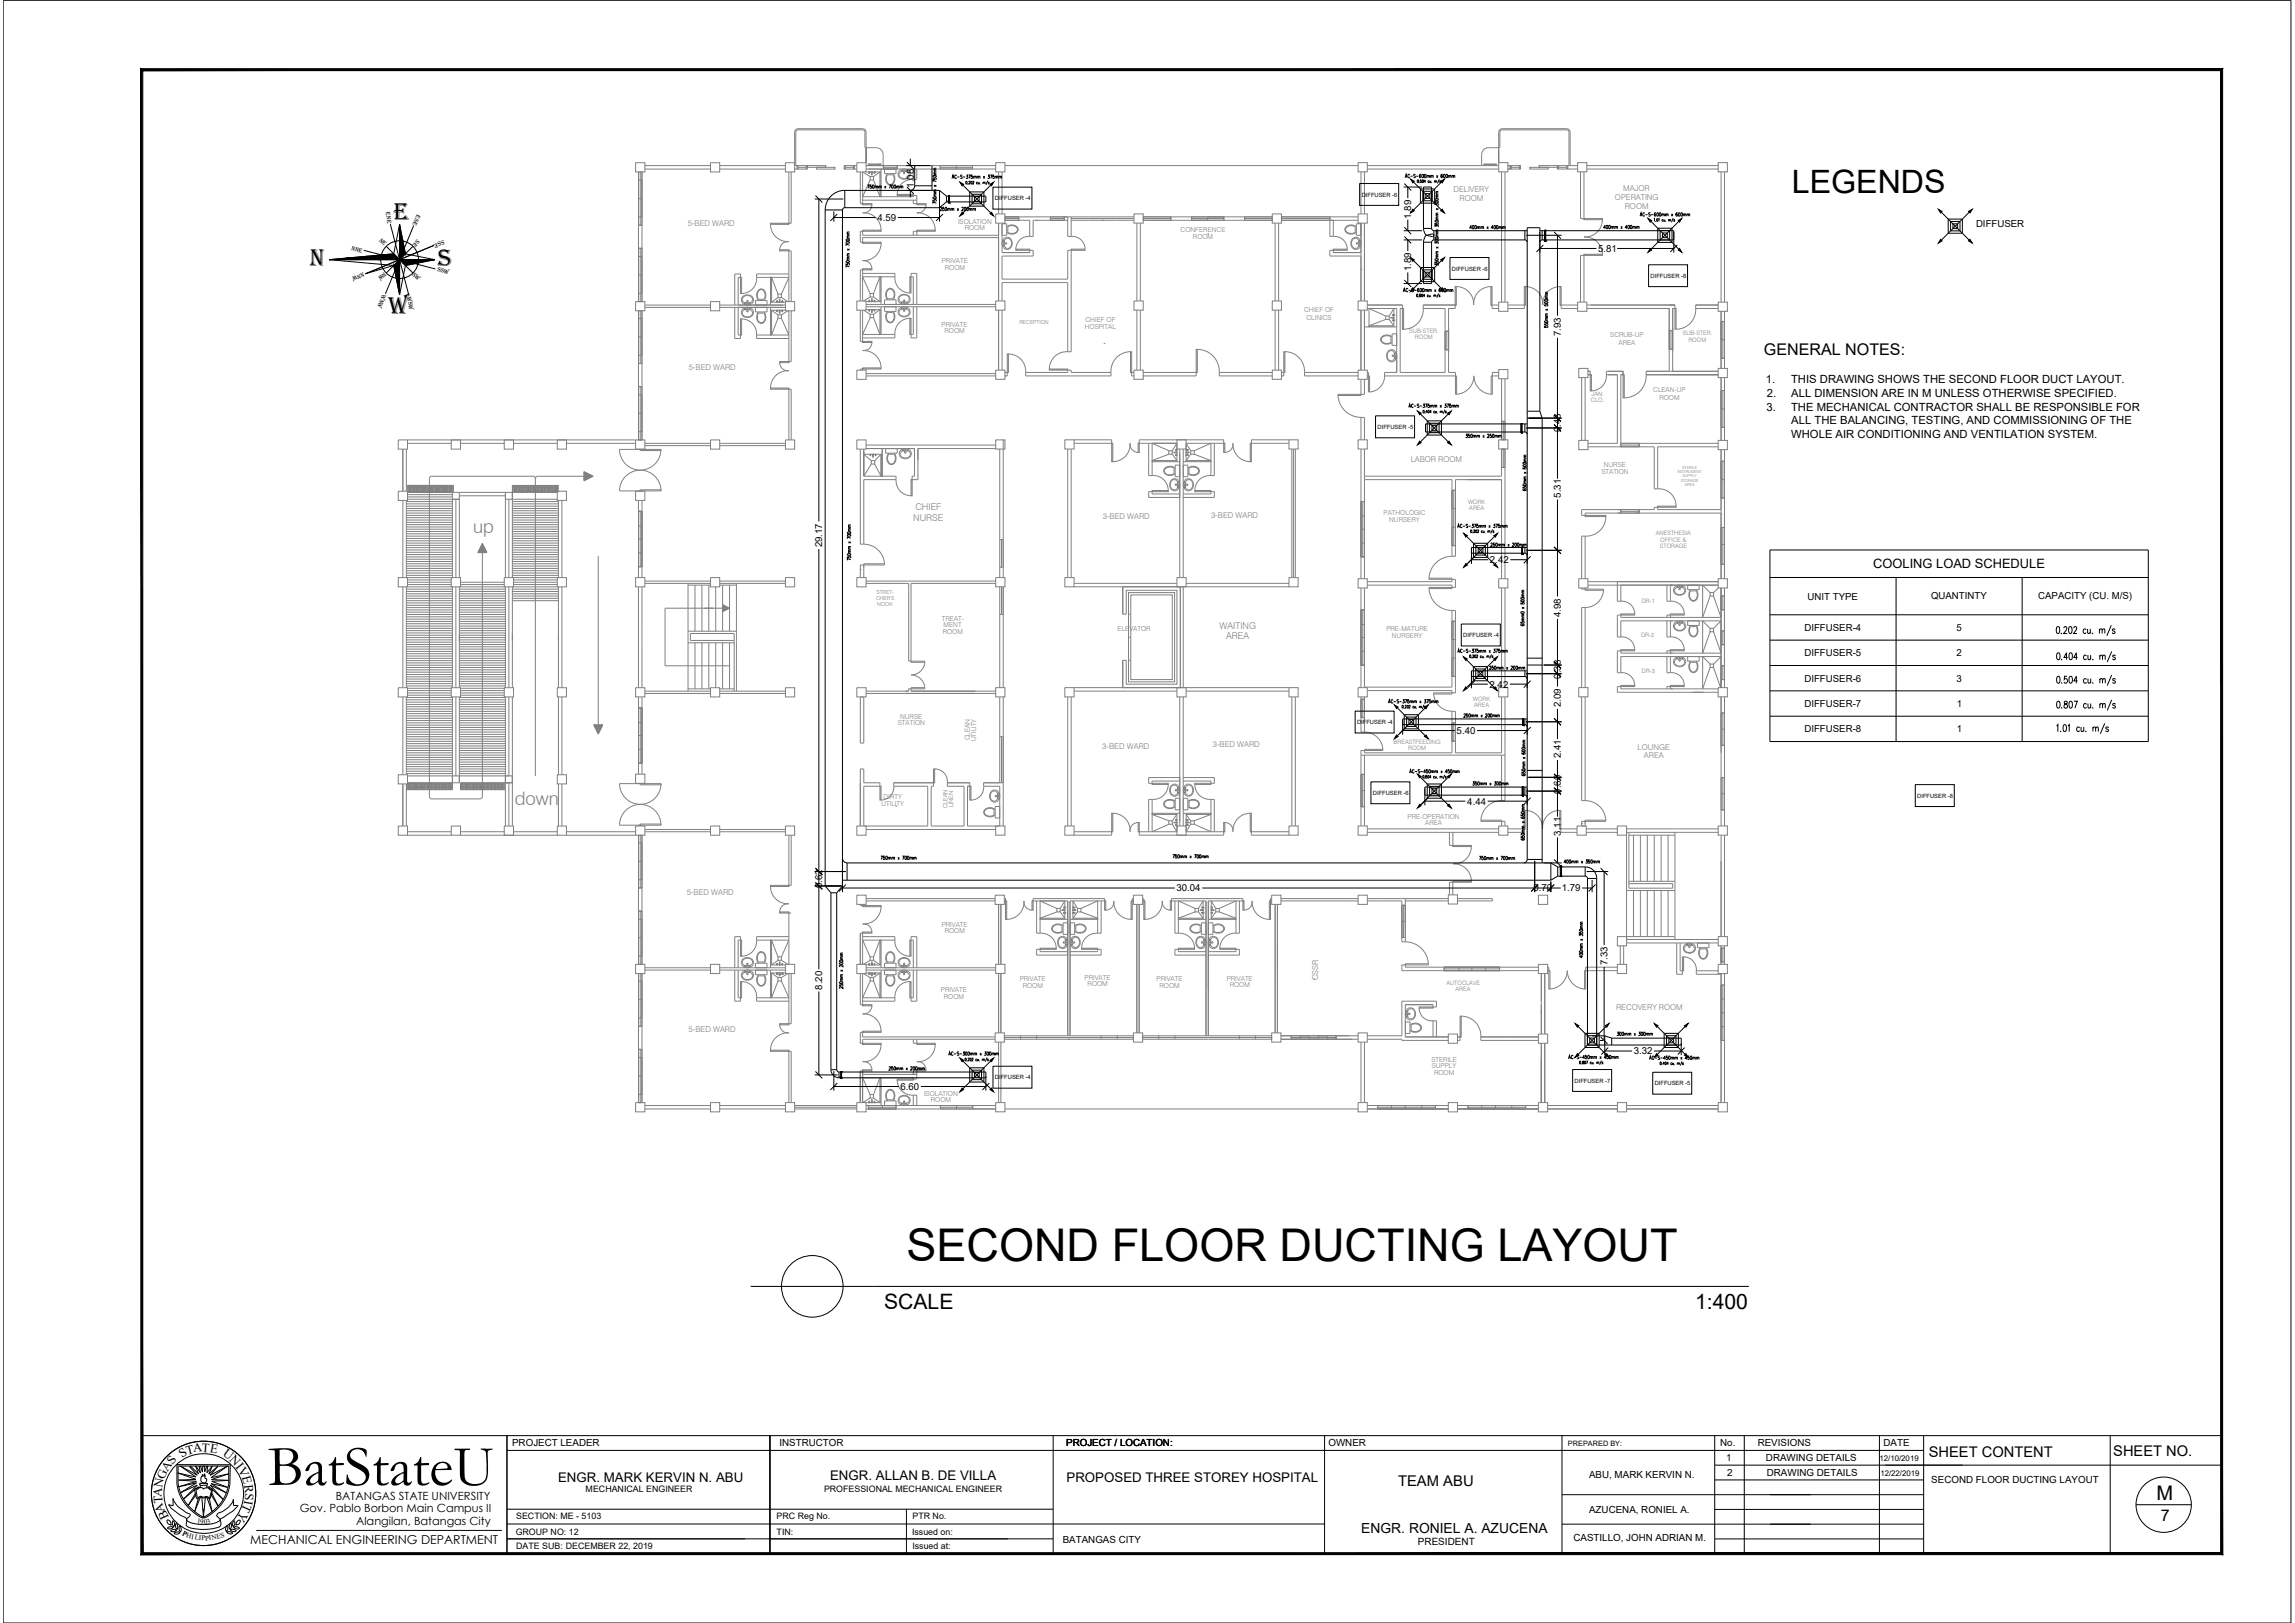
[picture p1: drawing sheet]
<svg xmlns="http://www.w3.org/2000/svg" width="420mm" height="297mm" viewBox="0 0 420 297" stroke-linecap="round" stroke-linejoin="round" font-family="sans-serif">
<defs><g id="words">
<text font-size="10.6" x="49" y="271.8">BatStateU</text>
<text font-size="8.3" x="165.9" y="230.7">SECOND FLOOR DUCTING LAYOUT</text>
<text font-size="5.9" x="328" y="35.3">LEGENDS</text>
<g font-size="4.5">
<text x="72" y="40.2">E</text>
<text x="56.7" y="48.6">N</text>
<text x="80.2" y="48.6">S</text>
<text x="71.1" y="57.5">W</text>
</g>
<g font-size="3.9">
<text x="161.9" y="239.6">SCALE</text>
<text x="310.3" y="239.6">1:400</text>
</g>
<text font-size="3.7" x="394.8" y="274.6">M</text>
<g font-size="3.4" fill="#808080">
<text x="86.6" y="97.6">up</text>
<text x="94.3" y="147.3">down</text>
</g>
<g font-size="2.9">
<text x="322.9" y="65">GENERAL NOTES:</text>
<text x="395.6" y="278.3">7</text>
</g>
<g font-size="2.7">
<text x="353.1" y="266.7">SHEET CONTENT</text>
<text x="386.9" y="266.4">SHEET NO.</text>
<text x="255.9" y="271.9">TEAM ABU</text>
</g>
<text font-size="2.5" x="249.2" y="280.5">ENGR. RONIEL A. AZUCENA</text>
<g font-size="2.4">
<text x="342.9" y="104">COOLING LOAD SCHEDULE</text>
<text x="102.2" y="271.2">ENGR. MARK KERVIN N. ABU</text>
<text x="152" y="270.9">ENGR. ALLAN B. DE VILLA</text>
<text x="195.3" y="271.3">PROPOSED THREE STOREY HOSPITAL</text>
</g>
<g font-size="2.3">
<text x="30.6" y="269.4" transform="rotate(-56 30.6 269.4)">AS</text>
<text x="33.3" y="266.8" transform="rotate(-33 33.3 266.8)">S</text>
<text x="34.3" y="266.2" transform="rotate(-15 34.3 266.2)">T</text>
<text x="35.4" y="265.8" transform="rotate(-6 35.4 265.8)">A</text>
<text x="36.9" y="265.7" transform="rotate(3 36.9 265.7)">T</text>
<text x="38.4" y="265.8" transform="rotate(11 38.4 265.8)">E</text>
<text x="40.7" y="266.4" transform="rotate(36 40.7 266.4)">U</text>
<text x="41.9" y="267.3" transform="rotate(46 41.9 267.3)">N</text>
<text x="43.1" y="268.5" transform="rotate(51 43.1 268.5)">I</text>
<text x="43.5" y="269" transform="rotate(62 43.5 269)">V</text>
<text x="29.6" y="274" transform="rotate(-85 29.6 274)">A</text>
<text x="29.7" y="272.3" transform="rotate(-78 29.7 272.3)">N</text>
<text x="29.8" y="275.1" transform="rotate(-94 29.8 275.1)">T</text>
<text x="30.1" y="270.9" transform="rotate(-66 30.1 270.9)">G</text>
<text x="44.3" y="270.3" transform="rotate(75 44.3 270.3)">E</text>
<text x="44.7" y="275.2" transform="rotate(114 44.7 275.2)">T</text>
<text x="44.7" y="271.7" transform="rotate(84 44.7 271.7)">R</text>
<text x="44.8" y="274.5" transform="rotate(100 44.8 274.5)">I</text>
<text x="44.9" y="273.2" transform="rotate(94 44.9 273.2)">S</text>
<text x="30.3" y="276.5" transform="rotate(-110 30.3 276.5)">A</text>
<text x="31" y="277.7" transform="rotate(-115 31 277.7)">B</text>
<text x="44.1" y="276.5" transform="rotate(122 44.1 276.5)">Y</text>
<text x="45.8" y="282.6">MECHANICAL ENGINEERING DEPARTMENT</text>
</g>
<g font-size="2.1">
<text x="323.3" y="70.2">1.</text>
<text x="327.9" y="70.2">THIS DRAWING SHOWS THE SECOND FLOOR DUCT LAYOUT.</text>
<text x="323.4" y="75.1">3.</text>
<text x="323.5" y="72.7">2.</text>
<text x="327.9" y="75.1">THE MECHANICAL CONTRACTOR SHALL BE RESPONSIBLE FOR</text>
<text x="327.9" y="72.7">ALL DIMENSION ARE IN M UNLESS OTHERWISE SPECIFIED.</text>
<text x="327.9" y="77.6">ALL THE BALANCING, TESTING, AND COMMISSIONING OF THE</text>
<text x="327.9" y="80.1">WHOLE AIR CONDITIONING AND VENTILATION SYSTEM.</text>
<text x="61.5" y="274.5">BATANGAS STATE UNIVERSITY</text>
<text x="54.9" y="276.8">Gov. Pablo Borbon Main Campus II</text>
<text x="65.2" y="279.1">Alangilan, Batangas City</text>
</g>
<g font-size="1.8">
<text x="167.3" y="34.3" transform="rotate(-90 167.3 34.3)">1.08</text>
<text x="160.6" y="40.4">4.59</text>
<text x="258.3" y="40" transform="rotate(-90 258.3 40)">1.89</text>
<text x="361.8" y="41.6">DIFFUSER</text>
<text x="292.6" y="46.1">5.81</text>
<text x="258.3" y="49.7" transform="rotate(-90 258.3 49.7)">1.89</text>
<text x="285.8" y="61.5" transform="rotate(-90 285.8 61.5)">7.93</text>
<text x="285.8" y="79.1" transform="rotate(-90 285.8 79.1)">0.43</text>
<text x="285.8" y="91.1" transform="rotate(-90 285.8 91.1)">5.31</text>
<text x="150.5" y="100.2" transform="rotate(-90 150.5 100.2)">29.17</text>
<text x="272.8" y="103.1">2.42</text>
<text x="285.8" y="112.9" transform="rotate(-90 285.8 112.9)">4.98</text>
<text x="330.9" y="109.7">UNIT TYPE</text>
<text x="353.5" y="109.7">QUANTINTY</text>
<text x="373.1" y="109.6">CAPACITY (CU. M/S)</text>
<text x="330.3" y="115.5">DIFFUSER-4</text>
<text x="358.2" y="115.5">5</text>
<text x="272.7" y="125.8">2.42</text>
<text x="285.8" y="124.2" transform="rotate(-90 285.8 124.2)">0.38</text>
<text x="330.3" y="120.1">DIFFUSER-5</text>
<text x="330.3" y="124.8">DIFFUSER-6</text>
<text x="358.2" y="124.7">3</text>
<text x="358.2" y="120.1">2</text>
<text x="285.8" y="129.4" transform="rotate(-90 285.8 129.4)">2.09</text>
<text x="330.3" y="129.4">DIFFUSER-7</text>
<text x="358.2" y="129.4">1</text>
<text x="266.7" y="134.3">5.40</text>
<text x="330.3" y="134">DIFFUSER-8</text>
<text x="358.2" y="134">1</text>
<text x="285.8" y="138.8" transform="rotate(-90 285.8 138.8)">2.41</text>
<text x="268.6" y="147.3">4.44</text>
<text x="285.8" y="145.2" transform="rotate(-90 285.8 145.2)">0.60</text>
<text x="285.8" y="152.9" transform="rotate(-90 285.8 152.9)">3.11</text>
<text x="150.5" y="162.5" transform="rotate(-90 150.5 162.5)">0.62</text>
<text x="215.4" y="163.1">30.04</text>
<text x="280.7" y="163.1">0.70</text>
<text x="285.9" y="163.1">1.79</text>
<text x="294.3" y="176.7" transform="rotate(-90 294.3 176.7)">7.33</text>
<text x="150.5" y="181.2" transform="rotate(-90 150.5 181.2)">8.20</text>
<text x="299.1" y="193">3.32</text>
<text x="164.9" y="199.5">6.60</text>
<text x="93.8" y="264.6">PROJECT LEADER</text>
<text x="142.7" y="264.7">INSTRUCTOR</text>
<text x="195.2" y="264.7">PROJECT / LOCATION:</text>
<text x="243.2" y="264.7">OWNER</text>
<text x="314.9" y="264.7">No.</text>
<text x="316" y="267.3">1</text>
<text x="321.8" y="264.7">REVISIONS</text>
<text x="323.3" y="267.4">DRAWING DETAILS</text>
<text x="344.8" y="264.7">DATE</text>
<text x="290.9" y="270.5">ABU, MARK KERVIN N.</text>
<text x="316.2" y="270.1">2</text>
<text x="323.5" y="270.1">DRAWING DETAILS</text>
<text x="353.6" y="271.4">SECOND FLOOR DUCTING LAYOUT</text>
<text x="290.9" y="276.8">AZUCENA, RONIEL A.</text>
<text x="194.6" y="282.4">BATANGAS CITY</text>
<text x="259.6" y="282.8">PRESIDENT</text>
<text x="288.1" y="282.1">CASTILLO, JOHN ADRIAN M.</text>
</g>
<g font-size="1.7" fill="#808080">
<text x="167.2" y="95.3">NURSE</text>
<text x="167.6" y="93.4">CHIEF</text>
<text x="223.3" y="115.1">WAITING</text>
<text x="224.5" y="116.9">AREA</text>
</g>
<g font-size="1.6">
<text x="107.2" y="273">MECHANICAL ENGINEER</text>
<text x="150.9" y="273">PROFESSIONAL MECHANICAL ENGINEER</text>
<text x="94.4" y="280.8">GROUP NO: 12</text>
<text x="94.5" y="278">SECTION: ME - 5103</text>
<text x="142.2" y="278.1">PRC Reg No.</text>
<text x="142.2" y="280.9">TIN:</text>
<text x="167" y="280.8">Issued on:</text>
<text x="167" y="278">PTR No.</text>
<text x="94.5" y="283.6">DATE SUB: DECEMBER 22, 2019</text>
<text x="167" y="283.6">Issued at:</text>
</g>
<g font-size="1.5" fill="#808080">
<text x="266.1" y="35.1">DELIVERY</text>
<text x="297.2" y="35">MAJOR</text>
<text x="125.9" y="41.4">5-BED WARD</text>
<text x="267.2" y="36.7">ROOM</text>
<text x="295.7" y="36.6">OPERATING</text>
<text x="297.5" y="38.2">ROOM</text>
<text x="126.1" y="67.7">5-BED WARD</text>
<text x="258.3" y="84.5">LABOR ROOM</text>
<text x="201.9" y="95">3-BED WARD</text>
<text x="221.7" y="94.9">3-BED WARD</text>
<text x="201.8" y="137">3-BED WARD</text>
<text x="222" y="136.8">3-BED WARD</text>
<text x="299.8" y="137.2">LOUNGE</text>
<text x="301" y="138.8">AREA</text>
<text x="125.7" y="163.7">5-BED WARD</text>
<text x="241.3" y="179.4" transform="rotate(-90 241.3 179.4)">CSSR</text>
<text x="295.9" y="184.9">RECOVERY ROOM</text>
<text x="126.1" y="188.9">5-BED WARD</text>
</g>
<g font-size="1.4">
<text x="344.1" y="267.3">12/10/2019</text>
<text x="344.3" y="270.1">12/22/2019</text>
</g>
<g font-size="1.3">
<text x="287.1" y="264.6">PREPARED BY:</text>
<text x="33.3" y="280.9" transform="rotate(27 33.3 280.9)">P</text>
<text x="34" y="281.3" transform="rotate(17 34 281.3)">H</text>
<text x="35" y="281.6" transform="rotate(8 35 281.6)">I</text>
<text x="35.6" y="281.7" transform="rotate(10 35.6 281.7)">L</text>
<text x="36.1" y="278.7" transform="rotate(9 36.1 278.7)">1</text>
<text x="36.4" y="281.9" transform="rotate(3 36.4 281.9)">I</text>
<text x="36.7" y="278.8">90</text>
<text x="36.9" y="281.9">P</text>
<text x="37.6" y="281.9" transform="rotate(-8 37.6 281.9)">PI</text>
<text x="38" y="278.8" transform="rotate(-14 38 278.8)">3</text>
<text x="38.8" y="281.9" transform="rotate(-13 38.8 281.9)">N</text>
<text x="39.8" y="281.6" transform="rotate(-14 39.8 281.6)">E</text>
<text x="40.5" y="281.4" transform="rotate(-15 40.5 281.4)">S</text>
</g>
<g font-size="1.2" fill="#808080">
<text x="175.4" y="41">ISOLATION</text>
<text x="176.6" y="42.2">ROOM</text>
<text x="216.1" y="42.4">CONFERENCE</text>
<text x="218.4" y="43.8">ROOM</text>
<text x="172.4" y="48.1">PRIVATE</text>
<text x="173" y="49.3">ROOM</text>
<text x="172.4" y="59.8">PRIVATE</text>
<text x="198.7" y="58.9">CHIEF OF</text>
<text x="238.7" y="57.2">CHIEF OF</text>
<text x="239.2" y="58.5">CLINICS</text>
<text x="172.9" y="61">ROOM</text>
<text x="198.6" y="60.3">HOSPITAL</text>
<text x="294.8" y="61.7">SCRUB-UP</text>
<text x="296.3" y="63.1">AREA</text>
<text x="302.7" y="71.8">CLEAN-UP</text>
<text x="303.8" y="73.2">ROOM</text>
<text x="293.2" y="86.8">STATION</text>
<text x="293.6" y="85.5">NURSE</text>
<text x="253.3" y="94.2">PATHOLOGIC</text>
<text x="254.3" y="95.5">NURSERY</text>
<text x="172.4" y="113.6">TREAT-</text>
<text x="172.6" y="116">ROOM</text>
<text x="172.7" y="114.8">MENT</text>
<text x="204.6" y="115.5">ELEVATOR</text>
<text x="253.8" y="115.5">PRE-MATURE</text>
<text x="254.8" y="116.8">NURSERY</text>
<text x="164.8" y="131.5">NURSE</text>
<text x="164.4" y="132.7">STATION</text>
<text x="177.6" y="135.5" transform="rotate(-90 177.6 135.5)">CLEAN</text>
<text x="178.7" y="135.7" transform="rotate(-90 178.7 135.7)">UTILITY</text>
<text x="161.4" y="147.5">UTILITY</text>
<text x="161.8" y="146.3">DIRTY</text>
<text x="257.7" y="149.9">PRE-OPERATION</text>
<text x="260.9" y="151.1">AREA</text>
<text x="172.4" y="169.6">PRIVATE</text>
<text x="173" y="170.8">ROOM</text>
<text x="186.7" y="179.6">PRIVATE</text>
<text x="198.6" y="179.3">PRIVATE</text>
<text x="211.8" y="179.6">PRIVATE</text>
<text x="224.6" y="179.5">PRIVATE</text>
<text x="172.3" y="181.5">PRIVATE</text>
<text x="172.8" y="182.8">ROOM</text>
<text x="187.2" y="180.8">ROOM</text>
<text x="199.1" y="180.5">ROOM</text>
<text x="212.3" y="180.8">ROOM</text>
<text x="225.1" y="180.7">ROOM</text>
<text x="262.1" y="194.3">STERILE</text>
<text x="262.1" y="195.5">SUPPLY</text>
<text x="262.5" y="196.7">ROOM</text>
<text x="169.2" y="200.5">ISOLATION</text>
<text x="170.4" y="201.7">ROOM</text>
</g>
<g font-size="1.1">
<text x="70.6" y="38.8" transform="rotate(82 70.6 38.8)">ene</text>
<text x="76.3" y="39.2" transform="rotate(113 76.3 39.2)">ese</text>
<text x="182.1" y="36.7">DIFFUSER -4</text>
<text x="249.3" y="36">DIFFUSER -6</text>
<text x="64.3" y="45.7" transform="rotate(15 64.3 45.7)">nne</text>
<text x="69.4" y="44" transform="rotate(45 69.4 44)">nE</text>
<text x="76.4" y="43.8" transform="rotate(135 76.4 43.8)">se</text>
<text x="81.2" y="44" transform="rotate(158 81.2 44)">sse</text>
<text x="66.5" y="49.9" transform="rotate(157 66.5 49.9)">nnw</text>
<text x="70" y="53.9" transform="rotate(112 70 53.9)">wnw</text>
<text x="70.2" y="49.7" transform="rotate(135 70.2 49.7)">nw</text>
<text x="75.4" y="50.3" transform="rotate(45 75.4 50.3)">sw</text>
<text x="80" y="49.6" transform="rotate(15 80 49.6)">ssw</text>
<text x="265.8" y="49.6">DIFFUSER -6</text>
<text x="302.2" y="50.9">DIFFUSER -8</text>
<text x="74.6" y="54.4" transform="rotate(81 74.6 54.4)">wsw</text>
<text x="252.2" y="78.5">DIFFUSER -5</text>
<text x="267.9" y="116.6">DIFFUSER -4</text>
<text x="248.5" y="132.6">DIFFUSER -4</text>
<text x="251.3" y="145.5">DIFFUSER -6</text>
<text x="351" y="146">DIFFUSER -8</text>
<text x="182.1" y="197.6">DIFFUSER -4</text>
<text x="288.3" y="198.2">DIFFUSER -7</text>
<text x="302.9" y="198.7">DIFFUSER -5</text>
</g>
<g font-size="1.1" fill="#808080">
<text x="258" y="60.9">SUB-STER.</text>
<text x="259" y="62.1">ROOM</text>
<text x="308.1" y="61.3">SUB-STER.</text>
<text x="309.1" y="62.5">ROOM</text>
<text x="291.3" y="73.6">CLO.</text>
<text x="291.4" y="72.4">JAN.</text>
<text x="268.8" y="92.2">WORK</text>
<text x="269" y="93.4">AREA</text>
<text x="303.2" y="97.9">ANESTHESIA</text>
<text x="303.9" y="100.3">STORAGE</text>
<text x="304" y="99.1">OFFICE &amp;</text>
<text x="300.6" y="110.3">DR-1</text>
<text x="300.4" y="116.7">DR-2</text>
<text x="300.6" y="123.2">DR-3</text>
<text x="269.6" y="128.3">WORK</text>
<text x="269.9" y="129.5">AREA</text>
<text x="255.1" y="136.1">BREASTFEEDING</text>
<text x="257.8" y="137.3">ROOM</text>
<text x="173.5" y="147.9" transform="rotate(-90 173.5 147.9)">CLEAN</text>
<text x="174.5" y="147.8" transform="rotate(-90 174.5 147.8)">LINEN</text>
<text x="264.8" y="180.3">AUTOCLAVE</text>
<text x="266.5" y="181.3">AREA</text>
</g>
<g font-size="1" fill="#808080">
<text x="186.6" y="59.3">RECEPTION</text>
<text x="160.4" y="109.9">CHER'S</text>
<text x="160.5" y="108.8">STRET-</text>
<text x="160.6" y="111">NOOK</text>
</g>
<g font-size=".7" fill="#808080">
<text x="307.1" y="86.6">INSTRUMENT</text>
<text x="307.7" y="88.2">STORAGE</text>
<text x="308" y="85.8">STERILE</text>
<text x="308" y="87.4">SUPPLY</text>
<text x="308.4" y="89">AREA</text>
</g>
</g></defs>
<!-- layer: 0 -->
<g fill="none" stroke="#808080" stroke-width=".18">
<path d="M116.4 29.8h1.7v1.7h-1.7zM116.9 31.5h.6v9.7h-.6zM116.9 31.5v23.7h.6v-23.7M116.9 33h.6M116.9 39.7h.6M116.9 36.3h.6M117.2 31.5v9.7M118.1 30.3h12M118.1 30.9h12M130.1 29.8h1.7v1.7h-1.7zM131.8 30.3h12M131.8 30.9h12"/>
<path d="M143.8 29.8h1.7v1.7h-1.7zM144.4 31.5v9.6M144.8 31.5v9.4h-.4M145.5 24.2v6.1h.4M145.5 30.9h.4M145.7 24.2v6.1M145.9 30.3h.2v.6h-.2zM146.1 30.3h1.5M146.1 30.9h1.5M146.1 30.6h1.5M146.1 23.6h11.8M146.1 23.8h11.8"/>
<path d="M146.1 23.6a.63 .63 0 0 0-.6 .6M146.1 23.8h-.2l-.2 .4M147.6 30.3h.2v.6h-.2zM147.8 30.3h3.4v.3h-3.4zM149.5 30.6h3.4v.3h-3.4zM154.5 30.3h.3v.6h-.3zM154.8 30.3h1.4M154.8 30.9h1.4M154.8 30.6h1.4M156.2 30.3h.3v.6h-.3zM156.5 30.3h.4M156.5 30.9h.4"/>
<path d="M156.9 29.8h1.7v1.7h-1.7zM157.5 31.5v5.8h.4M157.9 37.3h1.7v.2h-1.7zM157.9 36.6h9.9M157.9 23.6a.63 .63 0 0 1 .7 .6M157.9 23.8h.2l.2 .4M158.3 24.2l.1 2.8M158.4 27h2a1.26 1.26 0 0 1 1.3 1.3v2.6M158.6 24.2v5.6v-2.8M158.6 30.3h23.7M158.6 30.9h23.7M158.6 31.5h2.7"/>
<path d="M159 30.3v-.3l.1 .3M159.1 31.5h.1M159.1 31.5v.2M159.1 30.1h2.1M159.1 30h2.1M159.1 31.6h.1M159.1 31.7h.1M159.2 31.7h.1M159.2 31.6h.1M159.2 31.5v.2l-.1-.1M159.2 31.5h.1M159.3 32.3h.6v.6h-.6z"/>
<path d="M159.3 32.3l-1.4-.8v6M159.3 32.9l-1.4 3.1h9.3v-.2M159.5 31.5l.1 .2M159.5 31.7h.1M159.5 31.5h.2M159.6 31.6h.1M159.6 31.6h-.1M159.6 31.7h-.1M159.6 31.8h.1M159.6 31.8l-.1 .2M159.6 31.5v.3M159.6 37.5a1.49 1.49 0 0 1-1.7 1.4 3.2 3.2 0 0 1 3.4 3.2"/>
<path d="M159.6 31.7h.1M159.7 31.8v.2h-.2M159.7 31.5v.3M159.7 31.6h.1M159.7 31.7h.1M159.7 31.5v.2M159.9 32.9l1.2 3.1M160 31.5h.1M160 31.6v.1h.2M160 31.6h.1M160 31.6l.1 .1M160 31.5v.1"/>
<path d="M160.1 31.6h.1M160.1 31.7h.1M160.1 31.6v.1M160.1 31.5v.2M160.2 31.6h.1M160.2 31.5h.1M161.2 30.3v-.3l.1 .3M161.3 30.9v5.1h-.2v-4.5l-1.2 .8M161.7 30.3h2.6v.6h-2.6zM161.7 30.6h2.6M161.9 30.9v.9h2.1v-.9M162.5 32h.9a.98 .98 0 0 1 .3 1.1 .98 .98 0 0 1-.9 .6l-.3-.2-.2-.6v-.5z"/>
<path d="M162.5 31.8a1.27 1.27 0 0 0 .5 2.1 1.27 1.27 0 0 0 .5-2.1M164.3 35.6h2.9v.2h-2.9zM164.3 30.3v.6M164.5 31.5a1.23 1.23 0 0 1 2.1 0M164.5 31.5a1.1 1.1 0 0 0 .6 1.2 1.1 1.1 0 0 0 1.4-.3l.1-.5v-.4M165.2 32.6h.7M165.4 31.4h-.4a.66 .66 0 0 0-.4 .7 .66 .66 0 0 0 .6 .5M165.5 31.6v.1M165.5 31.8l-.1-.5 .1-.2 .1 .2v.5M165.5 31.8h.1M165.6 31.6v.1M165.6 31.4h.5a.66 .66 0 0 1 .4 .7 .66 .66 0 0 1-.6 .5"/>
<path d="M167.2 30.9v1.9M167.2 36.6v.7h.6M167.2 35.8h.6v1.5M167.2 32.8a2.75 2.75 0 0 0-2.9 2.8M167.8 37.3h1.7v.2h-1.7zM167.8 30.9v1.9h-.6M169.5 37.5a1.49 1.49 0 0 1-1.7 1.4 3.2 3.2 0 0 1 3.4 3.2M172.1 30.3h5.9v.6h-5.9zM172.1 30.6h5.9M172.1 30.3v.6M175.1 30.3v.6M178 30.3v.6"/>
<path d="M182.3 29.8h1.7v1.7h-1.7zM182.3 39.2h1.7v1.6h-1.7zM182.8 31.5v7.7M183.5 31.5v7.7M184 39.7h.1M184 39.7h2.5v.6h-2.5zM184 39.7h23.6M184 30.3h64.6M186.5 39.7v.6M192.3 39.7h2.5v.6h-2.5zM192.3 39.7v.6M194.8 39.7v.6"/>
<path d="M195.5 39.7v3.6h.6M196.1 39.7v3.6M207.6 39.2h1.7v1.6h-1.7zM209.3 39.7h.1M209.3 39.7h5.1v.6h-5.1zM209.3 39.7h23.6M214.4 39.7v.6M218.2 39.7h5.9v.6h-5.9zM218.2 39.7v.6M221.1 39.7v.6M224.1 39.7v.6M227.9 39.7h5v.6h-5z"/>
<path d="M227.9 39.7v.6M232.9 39.2h1.7v1.6h-1.7zM234.6 39.7h.1M234.6 39.7h8.9v.6h-8.9zM234.6 39.7h14M243.5 39.7v3.6h.6v-3M248.6 39.2h1.7v1.6h-1.7zM248.6 29.8h1.7v1.7h-1.7zM249.2 31.5v7.7M249.8 31.5v7.7M250.3 30.3h24.1M250.3 30.9h24.1"/>
<path d="M271.7 30.3v-.3v.3M271.7 30.1h2.2M271.7 30h2.2M272.5 27h2M272.5 27a1.26 1.26 0 0 0-1.2 1.3v2M273.9 30.3v-.3v.3M274.4 29.8h1.7v1.7h-1.7zM274.4 24.2v5.6v-2.8M274.4 27.8v2M274.4 24.2a.63 .63 0 0 1 .6-.6h11.8a.63 .63 0 0 1 .7 .6M274.6 24.2l-.1 2.8M274.6 24.2l.1-.2 .3-.2h11.8h.2l.2 .4"/>
<path d="M274.9 31.5v23.8M275.5 31.5v23.8M276.1 30.3h.4v.6h-.4M276.5 30.3h.2v.6h-.2zM276.7 30.3h1.5M276.7 30.9h1.5M276.7 30.6h1.5M278.2 30.3h.2v.6h-.2zM280.1 30.6h3.3v.3h-3.3zM281.7 30.3h3.4v.3h-3.4zM285.1 30.3h.2v.6h-.2zM285.3 30.3h1.5"/>
<path d="M285.3 30.9h1.5M285.3 30.6h1.5M286.8 30.3h.2v.6h-.2zM287 30.3h1.8M287 30.9h1.8M287.2 24.2v6.1M287.5 24.2v6.1M288.8 29.8h1.7v1.7h-1.7zM289.3 31.5v8.5h.7M290 31.5v8.7M290.5 30.3h24.1M290.5 30.9h24.1"/>
<path d="M314.6 29.8h1.6v1.7h-1.6zM315.1 31.5v23.8M315.7 31.5v23.8M116.4 55.2h1.7v1.7h-1.7zM116.9 45.4h.6v9.8h-.6zM116.9 56.9h.6v9.6h-.6zM116.9 56.9v23.6h.6v-23.6M116.9 41.2h.6M116.9 45.4h.6M116.9 46.9h.6M116.9 53.7h.6M116.9 50.3h.6"/>
<path d="M116.9 58.3h.6M117.2 45.4v9.8M117.2 56.9v9.6M118.1 55.8h12M118.1 56.3h12M130.1 55.2h1.7v1.7h-1.7zM131.8 55.8h12M131.8 56.3h12M134.5 56.3v5.7h1.1v-.7M135.1 56.3v5h.5M135.6 50.8h.2v2.9h-.2zM135.6 58.4h.2v2.9h-.2z"/>
<path d="M135.6 50.8h-.5v5M135.6 50.8v-.7h-1.1v5.7M135.8 58.4a2.75 2.75 0 0 1 2.7 2.9M135.9 54.4a1.14 1.14 0 0 1 1.3-.4 1.14 1.14 0 0 1 .7 1.1 1.13 1.13 0 0 1-1.2 .7 1.13 1.13 0 0 1-1-1.1zM135.9 56.7a1.11 1.11 0 0 1 1.3-.4 1.11 1.11 0 0 1 .7 1.2 1.11 1.11 0 0 1-1.4 .6 1.11 1.11 0 0 1-.7-1.3zM136.2 57.8a1.22 1.22 0 0 0 1.3 0M136.7 55.4h-.4a.71 .71 0 0 1-.3-.9 .71 .71 0 0 1 .8-.4 .71 .71 0 0 1 .9 .4 .71 .71 0 0 1-.3 .9h-.5M136.7 56.7h-.4a.63 .63 0 0 0-.1 1.1M136.8 56.9v.2M136.8 55l-.1 .5 .1 .1 .2-.1-.1-.5M136.8 57.1l-.1-.5 .1-.2 .2 .2-.1 .5M136.8 55h.1"/>
<path d="M136.8 57.1h.1M136.8 55v.2M136.9 55v.2M136.9 56.9v.2M136.9 56.7h.5a.64 .64 0 0 1 .1 1.1M138.3 55.8v-.8h2.1v.8M138.3 56.3v.8h2.1v-.8M138.5 50.8h5.9l-1.3 3M138.5 50.8a2.75 2.75 0 0 1-2.7 2.9M138.8 57.4a1 1 0 0 0-.1 1.1 1 1 0 0 0 .8 .5l.4-.2 .1-.4-.1-1M138.8 54.7l.9 .1a.97 .97 0 0 0 .4-1.1 .97 .97 0 0 0-.9-.7l-.4 .3-.1 .4 .1 1M138.9 55a1.27 1.27 0 0 1 .5-2.1 1.27 1.27 0 0 1 .5 2.1"/>
<path d="M138.9 57.1a1.27 1.27 0 0 0 .5 2.1 1.27 1.27 0 0 0 .5-2.1M139.9 57.4l-.9-.1-.2 .1M141.1 41.1a3.2 3.2 0 0 0 3.3 3.1 1.5 1.5 0 0 0-1.7 1.5M141.1 40.9h3.3v.2h-3.3zM141.1 56.3v5h.2v-4.5l1.1 .8M141.1 55.3h2.7M141.1 56.8h2.7M141.3 50.8l1.1 3M142.2 55.3h.1M142.2 56.8v.2M142.2 57h.1M142.2 56.8h.1"/>
<path d="M142.2 55.1h.1M142.2 55.2h.1M142.2 56.9h.1M142.2 55.1v.2M142.2 56.9v.1M142.3 56.9h-.1M142.3 56.9h.1M142.3 57h.1M142.3 55.1l-.1 .1M142.3 55.2h.1M142.3 55.1v.2M142.3 56.9v.1"/>
<path d="M142.3 55.1h.1M142.3 55.3h.1M142.3 56.8v.2M142.3 55.1v.1M142.3 56.8h.1M142.4 54.5l-1.1 .8v-4.5h-.2v5M142.4 53.8h.7v.7h-.7zM142.4 57.6h.7v.7h-.7zM142.4 58.3l-1.1 3M142.6 56.8h.1M142.7 55.1l-.1 .2M142.7 56.8v.2"/>
<path d="M142.7 57h.1M142.7 56.8h.1M142.7 56.9h.1M142.7 55.1h.1M142.7 56.9v.2M142.7 55.2h.1M142.7 57.1v.2h.1v-.2M142.7 54.9v.3M142.7 54.9v-.1l.1-.1v.2M142.7 57.1h.1M142.7 54.9h.1M142.7 45.7h1.7v.2h-1.7z"/>
<path d="M142.8 55v.2M142.8 56.9v.2M142.8 56.9h.1M142.8 55.2h.1M142.8 55.1h.1M142.8 54.9l-.1 .1M142.8 55.1l.1 .2M142.8 57.1h.1M142.8 57h.1M142.8 56.8v.2M142.8 55.2h-.1M142.9 56.8h-.1"/>
<path d="M143.1 54.5l1.2 .7M143.1 58.3l1.3 3h-5.9M143.1 55.3h.1M143.1 56.8l.1 .2M143.1 56.8h.2M143.1 56.8h.1M143.2 57h.1M143.2 55.1h.1M143.2 55.2h.1M143.2 56.9h.1M143.2 55.1l-.1 .2M143.2 56.9v.1"/>
<path d="M143.2 55.1v.1M143.3 55.1v.2M143.3 55.1h.1M143.3 56.9v.1M143.3 56.9h.1M143.3 55.2h.1M143.3 55.3h.1M143.3 56.8v.2M143.3 55.1v.1M143.3 56.8h.1M143.3 57h.1M143.3 55.1h-.1"/>
<path d="M143.8 55.2h1.7v1.7h-1.7zM144.3 56.9l-1.2 .7M144.4 45.9h.4v9.3M144.4 45.7v9.5M144.4 56.9v9.5M144.4 50.1h-5.9v.7M144.8 56.9v9.3h-.4M156.9 55.1h1.7v1.7h-1.7zM157.5 56.8v5.7h.4M157.9 44.3h3.4v.2h-3.4zM157.9 49.2h1.7v.2h-1.7zM157.9 42.1h3.4v.2h-3.4z"/>
<path d="M157.9 42.1v1h24.9M157.9 49.2v5.9M157.9 56.8v5.9M157.9 42.3h-.4v2h.4M157.9 49.4h-.4v5.7M157.9 50h5.9v.7M158.1 56.8l1.2 .7M158.6 56.7h2.7M158.6 56.1h23.7M158.6 55.2h2.7M158.6 55.7h23.7M159.1 55.2h.1"/>
<path d="M159.1 56.7h.1M159.1 55h.1M159.1 56.9h.1M159.1 55v.1M159.1 56.8v.1M159.1 56.8h.1M159.1 56.7h.1v.2M159.1 55.1h.1M159.1 55.2v-.3h.1v.3M159.1 56.7v.2M159.2 55.1h-.1M159.2 56.8h.1"/>
<path d="M159.2 55.1h.1M159.2 55v.1M159.2 56.9h.1M159.2 55h.1M159.2 55.2h.1M159.3 57.5h.6v.7h-.6zM159.3 53.7h.6v.7h-.6zM159.3 58.2l-1.4 3h5.9M159.3 54.4l-1.2 .7M159.5 56.7h.1M159.5 54.7l.1 .1M159.5 57.2h.2"/>
<path d="M159.5 54.6h.2M159.5 57.2h.1M159.5 54.6v.1M159.5 55h.1M159.5 56.7h.2M159.5 56.9h.1M159.5 56.7l.1 .2M159.5 55.1h.2M159.5 55.1h.1M159.6 56.9h.1M159.6 56.8h.1M159.6 55.1h.1"/>
<path d="M159.6 55h-.1M159.6 56.8h-.1M159.6 56.9h-.1M159.6 55v.1M159.6 54.8l.1 .1M159.6 57h.1M159.6 54.8h.1M159.6 57l-.1 .2M159.6 54.9l-.1 .3M159.6 54.9v.2M159.6 56.7v.3M159.6 55h.1"/>
<path d="M159.6 54.9l.1 .3M159.7 57h-.1M159.7 54.8l-.1 .3M159.7 56.7v.3M159.7 57v.2M159.7 55h.1M159.7 56.8h.1M159.7 55v.1M159.7 56.9h.1M159.7 56.7v.2M159.7 55.1h.1M159.7 54.6v.1"/>
<path d="M159.7 57.2h.1M159.7 54.7v.1M159.7 56.7h.1M159.9 54.4l1.2 .8v-4.5h.2v5M159.9 58.2l1.2 3M160 55h.1M160 55.2h.1M160 55h.2M160 56.9h.2M160 56.7h.2l-.1 .2M160 55v.1M160 56.7h.1"/>
<path d="M160 55.1h.1M160 56.9h.1M160 56.8h.1M160 55.1v.1M160 56.8v.1M160 55.1l.1-.2v.3M160 56.7v.1M160.1 56.9h-.1M160.1 55v.1M160.1 56.9h.1M160.1 55.1h.1M160.1 56.8h.1"/>
<path d="M160.1 55h.1M160.1 56.8v.1M160.1 55.2h.1M160.1 55.2h-.1M160.2 55.1h.1M160.2 56.9h-.1M160.2 56.8h.1M160.2 55h-.1M160.2 55.2h.1M161.1 50.7l-1.2 3M161.3 44.5a3.2 3.2 0 0 1-3.4 3.2 1.5 1.5 0 0 1 1.7 1.5M161.3 56.2v5h-.2v-4.5l-1.2 .8"/>
<path d="M161.9 54.9h2.1v.8h-2.1zM161.9 56.2v.8h2.1v-.8M162.5 57.2h.9a.98 .98 0 0 1 .3 1.1 .98 .98 0 0 1-.9 .6l-.3-.3-.2-.5v-.5zM162.5 57a1.27 1.27 0 0 0 .5 2.1 1.27 1.27 0 0 0 .5-2.1M162.5 54.9a1.27 1.27 0 0 1 .5-2.1 1.27 1.27 0 0 1 .5 2.1M162.6 53a.78 .78 0 0 1 .9 .2 .78 .78 0 0 1 .2 .8l-.2 .6-.9 .1a1.13 1.13 0 0 1 0-1.7zM163.8 50.7h-5.9l1.4 3M163.8 50.7a2.75 2.75 0 0 0 2.8 2.9M164.5 54.4a1.23 1.23 0 0 1 2.1 0M164.5 56.7a1.1 1.1 0 0 0 .6 1.3 1.1 1.1 0 0 0 1.4-.4l.1-.5v-.4M164.5 54.4l-.1 .6 .3 .5M164.7 56.4l-.2 .3"/>
<path d="M164.7 56.4a1.28 1.28 0 0 1 1.6 0M164.7 55.4a1.28 1.28 0 0 0 1.6 0M165.2 54a.66 .66 0 0 0-.6 .6 .66 .66 0 0 0 .4 .7h.4M165.2 57.8h.7M165.2 54a.82 .82 0 0 1 .9 .1 .82 .82 0 0 1 .2 1l-.2 .2h-.5M165.4 56.6h-.4a.66 .66 0 0 0-.4 .7 .66 .66 0 0 0 .6 .5M165.5 56.8v.2M165.5 56.4h.1v.6h-.1zM165.5 54.9h.1v.5l-.1 .1-.1-.1zM165.5 54.9v.1M165.5 57h.1M165.5 54.9h.1"/>
<path d="M165.6 54.9v.1M165.6 56.8v.2M165.6 56.6h.5a.66 .66 0 0 1 .4 .7 .66 .66 0 0 1-.6 .5M166.3 56.4l.3 .3M166.6 54.4v.6l-.3 .5M166.6 58.3h.2v2.9h-.2zM166.6 50.7h.2v2.9h-.2zM166.6 58.3a2.75 2.75 0 0 0-2.8 2.9M166.8 50.7h.4v5M166.8 50.7v-.7h1v5.7M167.2 43.1v-.8h.6v.8M167.2 56.2v5h-.4"/>
<path d="M167.8 42.1h3.4v.2h-3.4zM167.8 56.2v5.6h-1v-.6M182.3 55.1h1.7v1.7h-1.7zM182.8 43.5h-24.9v1M182.8 40.8v14.3M182.8 56.8v10.9M183.5 40.8v5.4h5v-.4M183.5 56.8v10.9M183.5 41h.8v2.1h-.8M183.5 44.1a.97 .97 0 0 0 .4 1.4 .97 .97 0 0 0 1.3-.5M183.5 44.1a.88 .88 0 0 1 .9-.7 .88 .88 0 0 1 .8 .7M183.8 44.4l.5 .1"/>
<path d="M183.8 44.4l-.2 .1 .1 .1h.6M183.9 44.6l.1 .6M184 43.9l-.1 .5M184 43.9a.71 .71 0 0 1 .8-.2 .71 .71 0 0 1 .4 .8 .71 .71 0 0 1-.4 .9 .71 .71 0 0 1-.8-.2M184 40.3h4.5v3M184 40h2.5M184.1 44.5h.2M184.3 44.5l-.2 .1M184.3 44.5v.1M184.3 41.5a1.27 1.27 0 0 1 2.1 .5 1.27 1.27 0 0 1-2.1 .5M184.6 41.4a1.01 1.01 0 0 1 1.6 .8 1.11 1.11 0 0 1-1.7 .2v-.8M184.6 41.4l-.1 .2"/>
<path d="M185.3 44.1v.9M186 45.6h2.5v.2h-2.5zM188.5 45.8h.6v1.1h-5.6v4.2h12v-5.3h.6M188.5 43.3a2.33 2.33 0 0 0-2.5 2.3M189.7 40.3h.1M192.3 40h2.5M195.5 40.3h-6.4v3h-.6M196.1 45.6h2.5v.2h-2.5zM196.1 40.3h11.5M196.1 45.8v18.6h-.6v-12.7h-12v3.4M196.1 40h11.5M196.1 43.3a2.33 2.33 0 0 1 2.5 2.3"/>
<path d="M201.9 40.3h.1M207.6 55.1h1.7v1.7h-1.7zM208.1 40.8v14.3M208.1 56.8v10.9M208.8 40.8v14.3M208.8 56.8v10.9M209.3 40.3h23.6M209.3 40h5.1M218.2 40h5.9M221.1 42.8h.1M227.9 40h5M232.9 55.1h1.7v1.7h-1.7z"/>
<path d="M233.4 40.8v14.3M233.4 56.8v10.9M234.1 40.8v14.3M234.1 56.8v10.9M234.6 40.3h14M234.6 40h8.9M244.1 45.6h2.5v.2h-2.5zM244.1 45.6v.6h5.1M244.1 45.8h-.6v1.1h5.7M244.1 43.3a2.33 2.33 0 0 1 2.5 2.3M247.4 44.1a.88 .88 0 0 1 .8-.7 .88 .88 0 0 1 .9 .7M247.4 44.1a.97 .97 0 0 0 .4 1.4 .97 .97 0 0 0 1.3-.7v-.7"/>
<path d="M248 41.4l.1 .2M248 41.4a1 1 0 0 0-1-.1 1 1 0 0 0-.6 .9l.5 .4 .6 .1 .5-.1M248.1 41.6l-.1 1M248.3 41.5a1.27 1.27 0 0 0-2.1 .5 1.27 1.27 0 0 0 2.1 .5M248.3 44.5v.1h.2M248.4 43.7a.91 .91 0 0 0-1 .5 .91 .91 0 0 0 .3 1.1l.3 .2 .4-.1M248.4 43.7l.3 .3M248.5 44.5h-.2M248.6 55.1h1.7v1.7h-1.7zM248.7 44v.4M248.7 44.6v.5M248.7 45.1l-.3 .3"/>
<path d="M248.8 44.4l-.5 .1M248.8 44.4l.2 .1-.1 .1h-.6M249.2 49.3h.1M249.2 40.8v14.3M249.2 56.8v10.9M249.2 41h-.9v2.1h.9M249.8 40.8v14.3M249.8 56.8v10.9M250.3 55.8h6.5v.7M253.7 57.8h.6v.7h-.6zM253.7 57.8l-3.1-1.3v3.3h-.8M253.7 58.5l-3.1 1.1"/>
<path d="M254.3 58.5l.9 1.1h-4.6v.2h5.1M254.3 57.8l.9-1.3v3.3M254.6 58.2h.1M254.6 58.1h.2M254.6 58.1v.1M254.8 58.1v.1M254.8 58.2h-.2M254.8 58.1h.3M254.9 58.7h.3M254.9 58.2h.1M254.9 57.7h.3M254.9 58.2l.3 .1"/>
<path d="M254.9 58.7h.1M254.9 57.7h.1M254.9 58.6h.3M254.9 58.6h.2M254.9 57.6v.1M254.9 58.1h.1M254.9 58.6v.1M254.9 57.6h.1M254.9 58.6h.1M255 58.6h.1M255 57.6v.1M255 58.7h-.1"/>
<path d="M255 58.2h-.1M255 58.7h.1M255 57.7h.1M255 58.2h.1M255 57.6h.1M255 58.1h.1M255 58.6v.1M255 57.6l.1 .1M255 57.7h-.1M255.1 58.6h-.1M255.1 58.1h-.1M255.1 58.6h.1"/>
<path d="M255.1 57.7h.1M255.1 58.1h.1M255.1 57.7h-.1M255.1 57.6h-.1M255.1 58.7h.1M255.1 58.2h.1M255.1 57.6v.1M255.1 58.6v.1M255.1 58.2h-.3M255.1 58.1v.1M255.2 58.7h.1M255.2 58.6h.1"/>
<path d="M255.2 57.6h.1M255.2 57.7h.1M255.2 58l-.3 .1M255.2 57.6h-.3M256.8 56.5h.2v3.8h-.2zM256.8 56.5h-.5v11.7h8.3v-11.7h-4M260.6 56.5a3.6 3.6 0 0 1-3.6 3.8M266.4 52.4h.2v3.4h-.2zM266.4 55.8v.7h-1.2v11.7h1.3v4h.2v-3.4h-13.2v-.6h2.2v-11.7h-5.4M266.6 55.8h-6v.7M266.6 52.4a3.2 3.2 0 0 1 3.2 3.4M272.9 52.4h.3v3.4h-.3z"/>
<path d="M272.9 55.8h1.5M272.9 52.4a3.2 3.2 0 0 0-3.1 3.4M273.2 55.8v.7h1.2M274.4 55.3h1.7v1.7h-1.7zM276.1 55.8h3.2M279.1 52.4h.2v3.4h-.2zM279.1 55.8v.7h-3M279.3 52.4a3.2 3.2 0 0 1 3.1 3.4 3.2 3.2 0 0 1 3.2-3.4M285.6 52.4h.2v3.4h-.2zM285.6 55.8h3.2M285.8 55.8v.7h3M288.8 55.3h1.7v1.7h-1.7z"/>
<path d="M290 40h3.4v.2h-3.4zM290 46.5h3.4v.2h-3.4zM290 46.7h-.7v8.6M290 46.5v8.8M290.5 55.8h16.1v.7M290.5 56.5h15.1v11.5M293.4 40.2a3.2 3.2 0 0 1-3.4 3.2 3.2 3.2 0 0 1 3.4 3.1M306.6 56.5h.3v3.8h-.3zM306.6 56.5h-.4v11.5M310.4 56.5h4.2M310.4 56.5a3.6 3.6 0 0 1-3.5 3.8M314.6 55.3h1.6v1.7h-1.6z"/>
<path d="M314.6 55.8h-4.2v.7M315.1 58.8h.6v6.8h-.6zM315.1 57v10.4M315.1 58.8h.6M315.4 58.8v6.8M315.7 57v10.4M116.9 70.8h.6v9.7h-.6zM116.9 66.5h.6M116.9 70.8h.6M116.9 65h.6M116.9 61.7h.6M116.9 72.3h.6"/>
<path d="M116.9 79h.6M116.9 75.6h.6M117.2 70.8v9.7M138.5 61.3v.7h5.9M141.1 71h3.3v.2h-3.3zM142.7 66.2h1.7v.2h-1.7zM142.7 66.4a1.49 1.49 0 0 0 1.7 1.4M144.4 71.2h.4v9.3M144.4 71v9.5M144.4 67.9a3.2 3.2 0 0 0-3.3 3.1M156.9 67.7h1.7v1.7h-1.7zM157.9 67.3h3.4v.2h-3.4z"/>
<path d="M157.9 62.5h1.7v.2h-1.7zM157.9 67.3v.4M157.9 67.5h-.4v.2M158.6 68.8h23.7M158.6 68.4h23.7M159.6 62.7a1.5 1.5 0 0 1-1.7 1.5 3.2 3.2 0 0 1 3.4 3.1M163.8 61.2v.6h-5.9M182.3 67.7h1.7v1.7h-1.7zM184 68.8h.1M184 68.2h.1M184 68.2h.4M184.4 64.8h.2v3.4h-.2z"/>
<path d="M184.4 68.2v.6h-.4M184.6 64.8a3.2 3.2 0 0 1 3.2 3.4M187.8 68.2v.6h15.6v-.6M192.1 67.5h3.4v.2h-3.4zM195.5 67.7v.5h-7.7M195.5 67.7h.6v.5h7.3M195.5 64.4a3.2 3.2 0 0 0-3.4 3.1M202.1 62.8h.1M207 64.4h.2v3.8h-.2zM207 64.4a3.6 3.6 0 0 0-3.6 3.8M207.2 68.2v.6h.4M207.2 68.2h.4"/>
<path d="M207.6 67.7h1.7v1.7h-1.7zM209.3 68.8h.1M209.3 68.2h.1M209.3 68.2h9.7M219 64h.2v4.2h-.2zM219 68.2v.6h-9.7M219.2 63.9a4 4 0 0 1 4 4.3M223.2 68.2v.6h9.7M223.2 68.2h9.7M232.9 67.7h1.7v1.7h-1.7zM234.6 68.8h.1M234.6 68.2h.1"/>
<path d="M234.6 68.2h.4M235 64.4h.2v3.8h-.2zM235 68.2v.6h-.4M235.2 64.4a3.6 3.6 0 0 1 3.6 3.8M238.8 68.2v.6h9.8M238.8 68.2h9.8M245 72.4a4.2 4.2 0 0 0 4.2 4M248.6 67.7h1.7v1.7h-1.7zM249.2 69.4v3h-4.3v-.2h4.9v-2.8M249.2 76.4v4.1M249.2 76.4h.6v4.1M250.3 68.2h.2v3.6h.2v-3h-.4"/>
<path d="M253 61.8l.7-.3a.86 .86 0 0 1 .9 .3v.7a.97 .97 0 0 1-1 .4 .97 .97 0 0 1-.7-.9zM253.5 68.8a2.96 2.96 0 0 1-2.8 2.9M254 65.5l.4 .5M254.1 64.3a1.01 1.01 0 0 1 1.4 .1 1.01 1.01 0 0 1 0 1.3 .99 .99 0 0 1-1.4 .2 .99 .99 0 0 1-.1-1.4zM254.4 66h.5M254.9 61.7a1.27 1.27 0 0 0-2.1 .4 1.27 1.27 0 0 0 2.1 .5M254.9 65.1l.5-.1 .1 .1-.1 .1h-.5M254.9 65v.2M254.9 65.1h.1M254.9 65.2h.1M255 65h-.1M255.3 64.6v.4"/>
<path d="M255.3 65.2v.4M255.3 64.6a.71 .71 0 0 0-.9-.4 .71 .71 0 0 0-.4 .9v.4M255.3 65.6l-.3 .4M255.7 61.1h-.8v2.1h.8M264.6 60.6h.6v3.4h-.6zM264.6 60.6h.6M264.6 64h.6M264.9 60.6v3.4M266.7 72.2a3.4 3.4 0 0 0 3.1-3.4 3.4 3.4 0 0 0 3.2 3.4M274.4 67.6h1.7v1.7h-1.7zM274.4 68.2h-1.2v4h-.2M274.4 68.8h-1.4v3.4"/>
<path d="M274.9 77.1h.6v3.4h-.6zM274.9 69.3v11.2h.6v-11.2M274.9 77.1h.6M275.2 77.1v3.4M289 67.4h1.7v1.7h-1.7zM289.6 69.1v11.5M290.2 69.1v11.5M290.7 68h.4v.6M290.7 68.6h.4M291.1 68.6h.2v2.9h-.2zM294.1 68.6a2.75 2.75 0 0 1-2.7 2.9M297.1 68.6h.3v4.2h-.3z"/>
<path d="M297.1 68.6h-.4v13.2M297.1 68.6v-.6h-3v.6h2v12.5h-5.4M301.4 68.6h13.2M301.4 68.6a4 4 0 0 1-4 4.2M305.6 60.5h.6v3.4h-.6zM305.6 60.5h.6M305.6 63.9h.6M305.9 60.5v3.4M314.6 67.4h1.6v1.7h-1.6zM314.6 68h-13.2v.6M315.1 62.2h.1M315.1 74.6h.1"/>
<path d="M315.1 61.9h.1M315.1 71.5h.6v6.7h-.6zM315.1 69.1v11.5M315.1 71.5h.6M315.1 78.2h.6M315.1 74.9h.6M315.1 65.6h.6M315.1 62.2h.6M315.4 71.5v6.7M315.7 69.1v11.5M72.9 80.5h1.7v1.7h-1.7zM72.9 89.9h1.7v1.7h-1.7z"/>
<path d="M73.8 82.2v7.7M73.8 91.6v14.1M74.4 99.8h8.4M74.4 99.4h8.4M74.4 99h8.4M74.4 98.5h8.4M74.4 98.1h8.4M74.4 97.7h8.4M74.4 97.3h8.4M74.4 96.9h8.4M74.4 96.4h8.4M74.4 96h8.4"/>
<path d="M74.4 95.6h8.4M74.4 95.2h8.4M74.4 94.7h8.4M74.4 94.3h8.4M74.4 93.9h8.4M74.4 93.5h8.4M74.4 93.1h8.4M74.4 92.6h8.4M74.4 92.2h8.4M74.4 91.8h8.4M74.4 88.8h8.6M74.4 82.2v7.7"/>
<path d="M74.6 91.4h9.5M74.6 90.1h27.4M74.6 80.5h41.8M74.6 81.1h8M74.6 90.9h8.2M74.6 90.5h8.2M75 88.8v1.3M76.3 88.8v1.3M77.6 88.8v1.3M78.8 88.8v1.3M80.1 88.8v1.3M81.4 88.8v1.3"/>
<path d="M82.6 80.5h1.7v1.7h-1.7zM82.6 88.8v1.3M82.8 90.1v15.6h-8.4v-14.1M83.5 91.4v14.3M84.1 90.1v15.6M84.1 90.7h8.4M84.3 81.1h8M88.1 100h.5M88.1 99.9h.4M88.1 99.8h.4M88.2 99.7h.2M88.2 99.6h.2"/>
<path d="M88.3 99.5h.1M88.3 99.5v46.3M88.3 99.5l.9 1.6h-1.7zM92.3 80.5h1.7v1.7h-1.7zM92.5 91.4h9.5M92.5 90.1v15.6M93.2 91.4v14.3M93.8 99.8h8.4M93.8 99.4h8.4M93.8 99h8.4M93.8 98.5h8.4M93.8 98.1h8.4"/>
<path d="M93.8 97.7h8.4M93.8 97.3h8.4M93.8 96.9h8.4M93.8 96.4h8.4M93.8 96h8.4M93.8 95.6h8.4M93.8 95.2h8.4M93.8 94.7h8.4M93.8 94.3h8.4M93.8 93.9h8.4M93.8 93.5h8.4M93.8 93.1h8.4"/>
<path d="M93.8 92.6h8.4M93.8 92.2h8.4M93.8 91.8h8.4M94 81.1h8M94.2 88.8v1.3M95.5 88.8v1.3M96.8 88.8v1.3M99.3 88.8v1.3M100.5 88.8v1.3M101.8 88.8v1.3M102 80.5h1.7v1.7h-1.7zM102 89.9h1.7v1.7h-1.7z"/>
<path d="M102.2 88.8h-8.4v16.9h8.4v-14.1M102.9 91.6v14.1M103.7 81.1h12.7M106.9 87.2h-8.5h-.2l-.2 .4M106.9 86.3l1.7 .9-1.7 .8zM107 86.3v1.7M107 86.4v1.6M107.1 86.4v1.5M107.2 86.4v1.5M107.2 86.5v1.3M107.3 86.5v1.3M107.4 86.5v1.3"/>
<path d="M107.4 86.6v1.1M107.5 86.6v1.1M107.6 86.7v.9M107.7 86.7v.9M107.8 86.8v.8M107.8 86.8v.7M107.9 86.8v.7M108 86.8v.7M108 86.9v.5M108.1 86.9v.5M108.2 87v.3M108.3 87v.3"/>
<path d="M108.4 87.1v.2M108.4 87.1v.1M108.5 87.1v.1M108.6 87.1v.1M113.4 82.2l7.6 .1a3.8 3.8 0 0 1-3.8 3.7 3.8 3.8 0 0 1-3.8-3.8zM114.5 87.2a3.8 3.8 0 0 1 4.2-.9 3.8 3.8 0 0 1 2.3 3.5h-7.6a3.8 3.8 0 0 1 1.1-2.6zM116.4 80.5h1.7v1.7h-1.7zM116.4 89.9h1.7v1.7h-1.7zM116.9 93.6h.6v10.1h-.6zM116.9 82.2v.1M116.9 89.8v.1M116.9 91.6v14.1"/>
<path d="M116.9 93.6h.6M116.9 98.7h.6M116.9 96.3h.6M117.2 82.3v.2h3.8v-.2M117.2 89.8v-.2h3.8v.2M117.2 93.6v10.1M117.5 82.2v.1M117.5 89.8v.1M117.5 91.6v14.1M118.1 81.6h12M118.1 81.1h12M130.1 80.5h1.7v1.7h-1.7z"/>
<path d="M131.8 81.6h12M131.8 81.1h12M143.8 80.5h1.7v1.7h-1.7zM156.9 80.5h1.7v1.7h-1.7zM157.5 82.2v17.4h.6M158.1 87.2h5.9v.6M158.1 82.2v5M158.1 99.6a3.8 3.8 0 0 1 3.8 3.6M158.6 81.5h23.7M158.6 82.1h8.8v5.1h-.4v.6M159.3 83.1h.1M159.3 83.1v.1"/>
<path d="M159.3 83.4h.1M159.3 83.3h.1M159.3 83.2h.1M159.3 83.3v.1M159.4 83.3h.1M159.4 83.3h-.1M159.4 83.3v.1M159.4 83.2h-.1v.2M159.4 83.1v.1M159.4 83.1v.3M159.4 83.4h.1M159.5 84.3h.6v.6h-.6z"/>
<path d="M159.5 84.9l-1.4 2.3M159.7 83.1l.1 .1M159.8 83.2h.1M159.8 83.3h.1M159.8 83.5l-.1 .2h.2v-.2M159.8 83.2v.3M159.8 83.5h.1M159.9 83.3h.1M159.9 83.2h.1M159.9 83.3v.1M159.9 83.4h.1M159.9 83.2v.3"/>
<path d="M159.9 83.1v.1M160.2 83.1l.1 .3M160.2 83.4h.1M160.2 83.1v.1M160.2 83.1h.2M160.2 83.2h.2M160.2 83.2h.2v.2M160.2 83.3h.1M160.3 83.3h.1M160.3 83.4h.1M160.3 83.3l-.1 .1M160.3 83.2h.1"/>
<path d="M160.4 83.3v.1M160.4 83.3h.1M160.4 83.1h.1M160.4 83.1v.1M161.3 83.1v4.1h.2v-4.1h-3.4l1.4 1.2M161.3 83.1v4.1l-1.2-2.3M161.3 83.1l-1.2 1.2M161.5 82.1v5.1M162.1 82.1v.8h2.2v-.8M162.7 83.2l.9-.1a.97 .97 0 0 1 .3 1.1 .97 .97 0 0 1-.9 .7l-.3-.3-.2-.5v-.6zM162.7 82.9a1.27 1.27 0 0 0 .5 2.1 1.27 1.27 0 0 0 .5-2.1M164 87.8h-5.9v11.8"/>
<path d="M164 87.8a2.75 2.75 0 0 0 2.8 2.9M164.7 83.4l.6 .5M164.7 82.7a1.11 1.11 0 0 1 1.3-.6 1.11 1.11 0 0 1 .8 1.3l-.6 .5M164.7 82.7v.7M164.9 83.4a1.08 1.08 0 0 0 1.7 0M165.3 83.9h.9M165.6 82.4l.1 .5h.1M165.6 82.4l.1-.1 .2 .1M165.6 82.5h-.4a.64 .64 0 0 0-.3 .9M165.7 82.8v.1M165.8 82.8v.1M165.8 82.5h.5a.64 .64 0 0 1 .3 .9"/>
<path d="M165.9 82.4l-.2 .5M166.8 87.8h.2v2.9h-.2zM182.3 80.5h1.7v1.7h-1.7zM182.3 82.1h-14.2v5.7h-1.1M183 82.2v23.5M183 98.8h.7M183.3 98.8v5M183.7 80.5v25.2M194.9 80.5h1.7v1.7h-1.7zM195.5 82.2v23.5M196.1 82.2v23.5M196.6 80.5h6.9v.6"/>
<path d="M196.6 81.1h7.1M203.5 81.1h.2v3.4h-.2zM208.4 81.1h.2v1.7h-.2zM208.4 81.1h7.1M208.4 82.8a1.48 1.48 0 0 1-1.5-1.7 3.2 3.2 0 0 1-3.2 3.4M208.6 81.1v-.6h15.4v.6M210.3 81.1v5.9h.6v-5.9l3.1 1.4M210.9 89.8h3v.2h-3zM210.9 90v.4h5.1M210.9 90h-.6v1h5.7M210.9 87a2.75 2.75 0 0 1 3 2.8M214 82.5h.6v.6h-.6z"/>
<path d="M214 83.1l-3.1 1.2M214.3 88.3a.66 .66 0 0 1 .6-.5 .66 .66 0 0 1 .7 .4v.4M214.3 88.3v.8M214.4 89.5l.5 .3 .5-.1M214.4 87.9a1.28 1.28 0 0 0 0 1.6M214.6 83.1l.9 1.2h-4.6v.2h5.1M214.8 86.7l.1-.9a.97 .97 0 0 0-1-.3 .97 .97 0 0 0-.7 .9l.3 .3 .3 .2 1-.1M214.9 82.7v.2h.2M214.9 82.7l.2 .1M215.1 82.8v.1M215.1 82.8h.3M215.1 85.7a1.27 1.27 0 0 0-2.1 .5 1.27 1.27 0 0 0 2.1 .5"/>
<path d="M215.2 88.7l.5-.1 .1 .1-.1 .1h-.5M215.2 88.7v.1M215.2 88.7h.1M215.2 88.8h.1M215.2 83.4h.3M215.2 82.3v.1M215.2 82.8h.1M215.2 82.8v.1M215.2 83.2v.2M215.2 82.4h.3M215.2 83.4h.1M215.2 82.4h.1"/>
<path d="M215.2 82.9h.1M215.2 83.2h.1M215.2 82.3h.1M215.2 82.7l.1 .1M215.2 82.7v.1M215.2 82.9h.2M215.2 82.3l.1 .1M215.2 83.3h.1M215.3 83.3v.1M215.3 82.4h.1M215.3 83.3l-.1 .1M215.3 82.4h-.1"/>
<path d="M215.3 83.3h-.1M215.3 82.3v.1M215.3 82.8h.1M215.3 82.8v.1M215.3 83.2v.1M215.3 83.3h.1M215.3 82.3h.1M215.3 82.9h.1M215.3 88.6l-.1 .1M215.3 83.2h.1M215.4 82.3v.1M215.4 83.2v.2"/>
<path d="M215.4 82.3h.1M215.4 82.4h.1M215.4 82.7v.2M215.4 82.8l-.3 .1M215.4 87.7l-.5-.1-.5 .3M215.4 87.7a1.23 1.23 0 0 1 0 2.1M215.4 83.4h.1M215.4 82.7l-.2 .1M215.4 82.9h.1M215.5 82.3h.1M215.5 83.2h-.3M215.5 83.2h.1"/>
<path d="M215.5 82.3v.1M215.5 83.2v.2M215.5 82.3h-.3M215.5 82.4h.1M215.5 80.5h1.6v1.7h-1.6zM215.5 81.1v3.4M215.5 81.1l-.9 1.4M215.5 82.7h-.1M215.6 88.8v.5a.66 .66 0 0 1-.7 .4 .66 .66 0 0 1-.6-.6M216 82.2v23.5M216 85.1h-.9v2.1h.9M216.6 82.2v23.5"/>
<path d="M216.6 85.1h.9v2.1h-.9M216.9 87.9a1.01 1.01 0 0 1 1.4 .1 1.01 1.01 0 0 1 0 1.3 .99 .99 0 0 1-1.4 .2 .99 .99 0 0 1-.1-1.4zM217.1 88.6v-.4a.71 .71 0 0 1 .9-.4 .71 .71 0 0 1 .4 .9 .71 .71 0 0 1-.4 .9 .71 .71 0 0 1-.9-.3v-.5M217.1 83.4h.1M217.1 83.2h.1M217.1 82.3h.1M217.1 82.4h.1M217.1 81.1h7.1M217.1 81.1v3.4M217.1 82.7h.1M217.1 81.1l.9 1.4M217.2 82.7h.2"/>
<path d="M217.2 82.9h.2M217.2 82.7v.2M217.2 82.9h-.1M217.2 82.4h.2M217.2 83.3l.2 .1M217.2 82.3h.1M217.2 83.4h-.1M217.2 82.3v.1M217.2 83.2v.2M217.2 82.4h-.1M217.2 82.9h.3M217.2 82.8h.3"/>
<path d="M217.2 82.8h.1M217.3 83.4h.1M217.3 82.4h.1M217.3 82.9h.1M217.3 83.3h.1M217.3 83.2h.1M217.3 82.3l-.1 .1M217.3 82.7h.1M217.3 82.3h.1M217.3 82.3l-.1 .1h.2M217.3 83.2l-.1 .2M217.3 83.3v.1"/>
<path d="M217.3 82.8h.1M217.3 88.6l.1 .1M217.3 82.3v.1M217.3 83.3l.1 .1M217.3 83.2h-.1M217.4 83.3h.1M217.4 82.3h.1M217.4 83.3h-.1M217.4 83.2h.1M217.4 82.3v.1M217.4 82.7v.1M217.4 83.2v.2"/>
<path d="M217.4 83.2h-.1M217.4 82.3h-.1M217.4 82.7l-.1 .1M217.4 83.4h.1M217.4 82.4h.1M217.4 82.8h.1M217.4 82.9h.1M217.4 82.8v.1M217.4 88.8h-.1M217.5 88.7l-.6-.1-.1 .1 .1 .1h.6M217.5 88.7h.1M217.5 88.7v.1"/>
<path d="M217.5 85.7a1.27 1.27 0 0 1 2.1 .5 1.27 1.27 0 0 1-2.1 .5M217.5 82.8h.1M217.5 82.8v.1M217.7 82.7l-.2 .1M217.7 82.7v.2h-.2M217.8 85.6a1 1 0 0 1 1-.1 1 1 0 0 1 .6 .9l-.3 .3-.3 .2-1-.1M217.8 85.6l-.1 .2 .1 .9M218 83.1l-.9 1.2h4.6v.2h-5.1M218 82.5h.6v.6h-.6zM218.6 82.5l3.1-1.4v5.9M218.6 83.1l3.1 1.2M218.7 89.8h3v.2h-3z"/>
<path d="M221.7 87a2.75 2.75 0 0 0-3 2.8M221.7 90h.6v1h-5.7M221.7 90v.4h-5.1M222.3 81.1v5.9h-.6M224 81.1h.2v1.7h-.2zM224.2 82.8a1.5 1.5 0 0 0 1.5-1.7 3.2 3.2 0 0 0 3.2 3.4M228.9 81.1h.2v3.4h-.2zM228.9 81.1h7.1M236 80.5h1.7v1.7h-1.7zM236 80.5h-6.9v.6M236.5 82.2v23.5M236.8 82.2v23.5"/>
<path d="M237.1 82.2v23.5M248.6 80.5h1.7v1.7h-1.7zM249.2 91.8h.6v10.1h-.6zM249.2 96.9h.6M249.2 82.2v23.7M249.2 91.8h.6M249.2 99.4h.6M249.2 94.5h.6M249.5 91.8v10.1M249.8 87.8h16v14M249.8 82.2v23.7M265.8 89.7h.7v10.2h-.7z"/>
<path d="M265.8 99.9h.7M265.8 93.1h.7M265.8 89.7h.7M265.8 96.5h.7M266.1 89.7v10.2M274.4 80.5h1.7v1.7h-1.7zM274.9 82.2h.6v3.4h-.6zM274.9 82.2v5h-25.1M274.9 82.2h.6v23.7M274.9 85.6h.6M275.2 82.2v3.4M289 80.6h1.7v1.7h-1.7z"/>
<path d="M290.2 94.3h3.8v.2h-3.8zM290.2 98.1h-.6v7.8M290.2 98.1v7.8M290.7 81.8h12.2v7.7h.6M294 94.5a3.6 3.6 0 0 1-3.8 3.6M296.7 93.3h3.4v.6h-3.4zM296.7 81.1h3.4v.7h-3.4zM296.7 93.3v.6M296.7 81.5h3.4M296.7 93.6h3.4M296.7 81.1h17.9M300.1 81.1v.7"/>
<path d="M300.1 93.3v.6M303.5 92.6h3.4v.2h-3.4zM303.5 92.8h-.6v.5h-13.3v1h.6M303.5 92.8v.5h11.6M303.5 89.5a3.2 3.2 0 0 1 3.4 3.1M314.6 80.6h1.6v1.7h-1.6zM314.6 81.8h-11.1v7.7M315.1 99.6h.1M315.1 87.5h.1M315.1 96.5h.6v6.8h-.6zM315.1 84.4h.6v6.8h-.6zM315.1 93.9h-24.9v.4"/>
<path d="M315.1 99.6h.6M315.1 82.3v23.6M315.1 96.5h.6M315.1 84.4h.6M315.1 91.2h.6M315.1 87.8h.6M315.4 84.4v6.8M315.4 96.5v6.8M315.7 82.3v23.6M72.9 105.7h1.7v1.7h-1.7zM73.8 107.4v18.5M74.4 119.6h8.4"/>
<path d="M74.4 119.2h8.4M74.4 118.8h8.4M74.4 118.4h8.4M74.4 118h8.4M74.4 117.5h8.4M74.4 117.1h8.4M74.4 116.7h8.4M74.4 116.3h8.4M74.4 115.8h8.4M74.4 115.4h8.4M74.4 115h8.4M74.4 114.6h8.4"/>
<path d="M74.4 114.2h8.4M74.4 113.7h8.4M74.4 113.3h8.4M74.4 112.9h8.4M74.4 112.5h8.4M74.4 112h8.4M74.4 111.6h8.4M74.4 111.2h8.4M74.4 110.8h8.4M74.4 110.4h8.4M74.4 109.9h8.4M74.4 109.5h8.4"/>
<path d="M74.4 109.1h8.4M74.4 108.7h8.4M74.4 108.3h8.4M74.4 107.8h8.4M74.4 105.3h8.4M74.4 104.9h8.4M74.4 104.5h8.4M74.4 104h8.4M74.4 103.6h8.4M74.4 103.2h8.4M74.4 102.8h8.4M74.4 102.3h8.4"/>
<path d="M74.4 101.9h8.4M74.4 101.5h8.4M74.4 101.1h8.4M74.4 100.7h8.4M74.4 100.2h8.4M74.6 107h8M74.6 106.6h8M74.6 106.1h8M82.6 105.7h1.7v1.7h-1.7zM83.5 107.4v18.5M84.1 119.6h8.4M84.1 119.2h8.4"/>
<path d="M84.1 118.8h8.4M84.1 118.4h8.4M84.1 118h8.4M84.1 117.5h8.4M84.1 117.1h8.4M84.1 116.7h8.4M84.1 116.3h8.4M84.1 115.8h8.4M84.1 115.4h8.4M84.1 115h8.4M84.1 114.6h8.4M84.1 114.2h8.4"/>
<path d="M84.1 113.7h8.4M84.1 113.3h8.4M84.1 112.9h8.4M84.1 112.5h8.4M84.1 112h8.4M84.1 111.6h8.4M84.1 111.2h8.4M84.1 110.8h8.4M84.1 110.4h8.4M84.1 109.9h8.4M84.1 109.5h8.4M84.1 109.1h8.4"/>
<path d="M84.1 108.7h8.4M84.1 108.3h8.4M84.1 107.8h8.4M84.3 107h8M84.3 106.6h8M87.5 101.1h1.6M87.5 101h1.6M87.6 101h1.5M87.6 100.9h1.4M87.6 100.8h1.4M87.7 100.7h1.2M87.7 100.6h1.2"/>
<path d="M87.8 100.5h1.1M87.8 100.5h1M87.8 100.4h1M87.9 100.4h.9M87.9 100.3h.9M87.9 100.3h.8M87.9 100.2h.8M88 100.2h.7M88 100.1h.6M88 100h.6M92.3 105.7h1.7v1.7h-1.7zM93.2 107.4v18.5"/>
<path d="M93.8 109.9h8.4M93.8 109.5h8.4M93.8 109.1h8.4M93.8 108.7h8.4M93.8 108.3h8.4M93.8 107.8h8.4M93.8 105.3h8.4M93.8 104.9h8.4M93.8 104.5h8.4M93.8 104h8.4M93.8 103.6h8.4M93.8 103.2h8.4"/>
<path d="M93.8 102.8h8.4M93.8 102.3h8.4M93.8 101.9h8.4M93.8 101.5h8.4M93.8 101.1h8.4M93.8 100.7h8.4M93.8 100.2h8.4M94 107h8M94 106.6h8M94 106.1h8M102 105.7h1.7v1.7h-1.7zM102.9 107.4v18.5"/>
<path d="M109.5 101.8v30.9M116.4 105.7h1.7v1.7h-1.7zM116.9 107.4v18.5M116.9 103.7h.6M116.9 101.2h.6M117.5 107.4v18.5M118.1 106.8h12M118.1 106.3h12M126 106.8v19.7M126 117.6h8.4M126 115.5h8.8M126 107.1h4.1"/>
<path d="M127.2 107.1v8.4M127.2 117.6v8.5M128.5 107.1v8.4M128.5 117.6v8.5M129.8 107.1v8.4M129.8 117.6v8.5M130.1 105.7h1.7v1.7h-1.7zM131 107.4v8.1M131 117.6v8.3M131.8 107.1h3M131.8 106.8h12M131.8 106.3h12"/>
<path d="M132.3 107.1v8.4M132.3 117.6v8.5M132.3 110.7l1.3 .6M132.3 110.7v1.2M132.4 110.7v1.2M132.5 110.8v1.1M132.5 110.8v1M132.6 110.8v1M132.7 110.9v.9M132.7 110.9v.8M132.8 110.9v.8M132.9 111v.7"/>
<path d="M132.9 111v.6M133 111v.6M133.1 111.1v.5M133.1 111.1v.4M133.2 111.1v.4M133.3 111.2v.3M133.3 111.2v.2M133.4 111.2v.2M133.5 111.3v.1M133.5 111.3h.1M133.6 107.1v8.4M133.6 117.6v8.5"/>
<path d="M133.6 111.3h-11.8v10.6h11.8M133.6 111.3l-1.3 .6M134.4 117.2h-8v-1.3h8v10.6M134.8 106.8v19.7M143.8 105.7h1.7v1.7h-1.7zM156.9 105.7h1.7v1.7h-1.7zM157.5 104.2h.1M158.6 106.8h7.8v14.2h2.9v.2M158.6 106.3h23.7M161.9 103.2h-3.8v2.5M161.9 103.2v.2h-4.4v2.3M182.3 105.7h1.7v1.7h-1.7z"/>
<path d="M182.3 106.8h-15.5v14.4h2.5M183 112.5h.7M183 107.4v18.5M183 103.8h.7M183.3 107.4v5.1M183.7 107.4v18.5M194.9 105.7h1.7v1.7h-1.7zM196.6 106.8h18.9M196.6 107.4h39.4M205.5 112.4v-5h10.6v18.5h-10.6v-5.1M205.5 112.4h.7v-4.4h9.3v17.2h-9.3v-4.4h-.7M205.5 107.4v5"/>
<path d="M206.6 112.4v-3.9h8.4v16.3h-8.4v-4M206.6 112.4h.4M206.6 112.4v8.4M206.6 116.6h.4M207 112.4v-3.5h7.6v15.5h-7.6v-3.6M207 112.4v8.4M215.5 105.7h1.6v1.7h-1.6zM216.1 107.4v18.5M216.6 107.4v18.5M217.1 106.8h18.9M236 105.7h1.7v1.7h-1.7zM248.6 105.9h1.7v1.7h-1.7z"/>
<path d="M249.2 111.6h.6v10.1h-.6zM249.2 119.2h.6M249.2 111.6h.6M249.2 101.9h.6M249.2 107.6v18.3M249.2 116.7h.6M249.2 114.3h.6M249.5 111.6v10.1M249.8 107.6v18.3M250.3 107.1h15.5v.6h-4.2M261.6 105.8v.2h4.9v1.5h-4.9v.2M261.6 105.8h4.2v.7h-15.5"/>
<path d="M261.6 107.7a4.2 4.2 0 0 0 4.2 4M265.8 113.7h.7v10.1h-.7zM265.8 111.7h.7v15.1h-4v.2h3.3v-.6h-15.5M265.8 101.8h.7v-14h8.4v18.1M265.8 111.7v14.1h-16M265.8 117.1h.7M265.8 113.7h.7M265.8 101.8a4.2 4.2 0 0 0-4.2 4M266.1 113.7v10.1M274.4 105.9h1.7v1.7h-1.7zM274.9 107.6v18.3M275.5 107.6v18.3"/>
<path d="M289 105.9h1.7v1.7h-1.7zM289.6 107.6v.2h4v.2M290.2 107.6v.4h3.4M290.7 107.1h23.9M290.7 106.5h23.9M293.6 108a3.4 3.4 0 0 1-3.4 3.2M296.1 106.5v3.5h.6M296.7 112.4h2.6v.2h-2.6zM296.7 118.9h2.6v.2h-2.6zM296.7 119.1h-.6v4h.6M296.7 107.1v2.9M296.7 112.6h-.6v4h.6"/>
<path d="M296.7 110a2.33 2.33 0 0 1 2.6 2.4M296.7 116.6a2.33 2.33 0 0 1 2.6 2.3M305.2 107.1v2.9h.6M305.2 113.6v3h.6M305.8 112.4h2.5v.2h-2.5zM305.8 118.9h2.5v.2h-2.5zM305.8 107.1v2.9M305.8 112.6v.4M305.8 113.6v3M305.8 119.1v.4M305.8 112.6h-.6v.4M305.8 119.1h-.6v.4"/>
<path d="M305.8 110a2.33 2.33 0 0 1 2.5 2.4M305.8 116.6a2.33 2.33 0 0 1 2.5 2.3M306.6 107.5a1.11 1.11 0 0 1 1.3-.3 1.11 1.11 0 0 1 .6 1.2 1.11 1.11 0 0 1-1.3 .5 1.11 1.11 0 0 1-.7-1.2zM306.6 114a1.11 1.11 0 0 1 1.3-.3 1.11 1.11 0 0 1 .6 1.2 1.14 1.14 0 0 1-1.2 .6 1.14 1.14 0 0 1-.9-1.1zM307.4 107.5h-.4a.71 .71 0 0 0-.4 .9 .71 .71 0 0 0 .9 .4h.4M307.4 114.1l-.4-.1a.71 .71 0 0 0-.4 .9 .71 .71 0 0 0 .9 .5l.4-.1M307.4 107.7v.2M307.4 114.3v.1M307.4 107.3h.2v.6h-.2zM307.4 113.8l.2 .1v.6h-.2zM307.5 107.9h.1M307.5 114.4h.1"/>
<path d="M307.6 107.7v.2M307.6 114.3v.1M307.6 107.5h.4l.4 .3M307.6 114.1l.4-.1 .4 .4M308.4 107.8v.6M308.4 114.4v.5M308.4 108.4l-.5 .4M308.4 114.9l-.5 .4M309 107.1v.8h2.1v-.8M309 113.6v.9h2.1v-.9M309.5 108.2l.9-.1a.97 .97 0 0 1 .3 1.1 .97 .97 0 0 1-.9 .7l-.3-.3-.2-.5 .1-.6zM309.5 114.7h.9a.98 .98 0 0 1 .3 1 .98 .98 0 0 1-.9 .7l-.3-.3-.2-.5 .1-.6z"/>
<path d="M309.5 107.9a1.27 1.27 0 0 0 .5 2.1 1.27 1.27 0 0 0 .5-2.1M309.5 114.5a1.27 1.27 0 0 0 .5 2.1 1.27 1.27 0 0 0 .5-2.1M313.1 108.5h.6v.6h-.6zM313.1 115h.6v.6h-.6zM313.1 108.5l-1.4-1.4v5.9l1.4-3.9M313.1 115l-1.4-1.4v5.9l1.4-3.9M313.7 109.1l1.4 3.9h-18.4v-.4M313.7 115l1.4-1.4h-18.4v3M313.7 115.6l1.4 3.9h-18.4v-.4M314.6 105.9h1.6v1.7h-1.6zM314.6 107.6l-.9 .9M315.1 115.5h.6v2.5h-.6z"/>
<path d="M315.1 109.1h.6v2.5h-.6zM315.1 111.6h.6M315.1 109.1h.6M315.1 107.6v18.3M315.1 115.5h.6M315.1 118h.6M315.1 103.3h.6M315.4 109.1v2.5M315.4 115.5v2.5M315.7 107.6v18.3M72.9 125.9h1.7v1.6h-1.7zM73.8 127.5v14.3"/>
<path d="M74.4 139.9h8.4M74.4 139.5h8.4M74.4 139.1h8.4M74.4 138.6h8.4M74.4 138.2h8.4M74.4 137.8h8.4M74.4 137.4h8.4M74.4 136.9h8.4M74.4 136.5h8.4M74.4 136.1h8.4M74.4 135.7h8.4M74.4 135.3h8.4"/>
<path d="M74.4 134.8h8.4M74.4 134.4h8.4M74.4 134h8.4M74.4 133.6h8.4M74.4 133.1h8.4M74.4 132.7h8.4M74.4 132.3h8.4M74.4 131.9h8.4M74.4 131.5h8.4M74.4 131h8.4M74.4 130.6h8.4M74.4 130.2h8.4"/>
<path d="M74.4 129.8h8.4M74.4 129.3h8.4M74.4 128.9h8.4M74.4 128.5h8.4M74.4 128.1h8.4M74.4 127.7h8.4M74.4 125.5h8.4M74.4 125.1h8.4M74.4 124.7h8.4M74.4 124.3h8.4M74.4 123.9h8.4M74.4 123.4h8.4"/>
<path d="M74.4 123h8.4M74.4 122.6h8.4M74.4 122.2h8.4M74.4 121.7h8.4M74.4 121.3h8.4M74.4 120.9h8.4M74.4 120.5h8.4M74.4 120.1h8.4M74.4 125.9v-18.5h8.4v18.5M74.4 127.5v14.3M74.6 127.2h8M74.6 126.8h8"/>
<path d="M74.6 126.4h8M74.6 126h8M82.6 125.9h1.7v1.6h-1.7zM82.8 127.5v17h-8.4M83.5 127.5v14.5M84.1 139.9h8.4M84.1 139.5h8.4M84.1 139.1h8.4M84.1 138.6h8.4M84.1 138.2h8.4M84.1 137.8h8.4M84.1 137.4h8.4"/>
<path d="M84.1 136.9h8.4M84.1 136.5h8.4M84.1 136.1h8.4M84.1 135.7h8.4M84.1 135.3h8.4M84.1 134.8h8.4M84.1 134.4h8.4M84.1 134h8.4M84.1 133.6h8.4M84.1 133.1h8.4M84.1 132.7h8.4M84.1 132.3h8.4"/>
<path d="M84.1 131.9h8.4M84.1 131.5h8.4M84.1 131h8.4M84.1 130.6h8.4M84.1 130.2h8.4M84.1 129.8h8.4M84.1 129.3h8.4M84.1 128.9h8.4M84.1 128.5h8.4M84.1 128.1h8.4M84.1 127.7h8.4M84.1 125.5h8.4"/>
<path d="M84.1 125.1h8.4M84.1 124.7h8.4M84.1 124.3h8.4M84.1 123.9h8.4M84.1 123.4h8.4M84.1 123h8.4M84.1 122.6h8.4M84.1 122.2h8.4M84.1 121.7h8.4M84.1 121.3h8.4M84.1 120.9h8.4M84.1 120.5h8.4"/>
<path d="M84.1 120.1h8.4M84.1 125.9v-18.5h8.4v18.5M84.1 127.5v15.8h-9.5M84.3 127.2h8M84.3 126.8h8M84.3 126.4h8M84.3 126h8M92.3 125.9h1.7v1.6h-1.7zM92.5 127.5v23.7M93.2 127.5v14.5M93.8 125.9v-18.5h8.4v18.5M93.8 127.5v23.7"/>
<path d="M102 125.9h1.7v1.6h-1.7zM102.2 127.5v14.3M102.9 127.5v14.3M108.7 132.7h1.7l-.9 1.7zM108.7 132.7h1.7M108.7 132.7h1.6M108.8 132.8h1.5M108.8 132.9h1.5M108.8 132.9h1.4M108.8 133h1.4M108.9 133h1.3M108.9 133.1h1.3"/>
<path d="M108.9 133.1h1.2M108.9 133.2h1.2M109 133.3h1.1M109 133.3h1M109.1 133.4h.9M109.1 133.5h.9M109.1 133.5h.8M109.2 133.6h.7M109.2 133.7h.7M109.2 133.7h.6M109.3 133.8h.5M109.3 133.9h.5"/>
<path d="M109.3 133.9h.4M109.3 134h.4M109.4 134h.3M109.4 134.1h.3M109.4 134.1h.2M109.5 134.2h.1M109.5 134.3h.1M116.4 125.9h1.7v1.6h-1.7zM116.9 129.6h.6v10.1h-.6zM116.9 137.1h.6M116.9 127.5v14.2M116.9 129.6h.6"/>
<path d="M116.9 139.7h.6M116.9 134.6h.6M116.9 132.2h.6M117.2 129.6v10.1M117.5 127.5v14.2M118.1 126.9h12M118.1 126.5h12M126 126.1h4.1M130.1 125.9h1.7v1.6h-1.7zM131.8 126.1h2.6M131.8 126.9h12M131.8 126.5h12"/>
<path d="M143.8 125.9h1.7v1.6h-1.7zM156.9 125.9h1.7v1.6h-1.7zM157.5 127.5h.6v8.5h-.6zM158.6 126.9h23.7M169.3 125.9v.2h-2.9v.4h-7.8M169.3 125.9h-2.5v.6h15.5M169.3 121.2a2.53 2.53 0 0 1-2.5 2.3 2.51 2.51 0 0 1 2.5 2.3M182.3 125.9h1.7v1.6h-1.7zM183 134.8h.7M183 127.5v15.8M183.3 134.8v8.5M183.7 127.5v23.7"/>
<path d="M194.9 125.9h1.7v1.6h-1.7zM195.5 127.5v23.7M196.1 127.5v23.7M196.6 126.5h18.9M196.6 125.9h39.4M205.5 120.8v5.1M206.6 120.8h.4M215.5 125.9h1.6v1.6h-1.6zM216 127.5v23.7M216.6 127.5v23.7M217.1 126.5h18.9M236 125.9h1.7v1.6h-1.7z"/>
<path d="M236.5 127.5v23.7M237.1 127.5v23.7M248.6 125.9h1.7v1.6h-1.7zM249.2 128h.6v3.3h-.6zM249.2 138.2h26.3M249.2 127.5v6.5h.6M249.2 121.7h.6M249.2 128h.6M249.2 131.3h.6M249.5 128v3.3M249.8 127.5v6.5M249.8 138.2v13"/>
<path d="M249.8 134a3.4 3.4 0 0 1 3.4 3.1M262.5 127a3.4 3.4 0 0 0 3.3 3.2M265.8 132.3h.7v3.4h-.7zM265.8 130.2v7.6h-16v-.7h3.4v.3h-4v13.8M265.8 135.7h.7M265.8 132.3h.7M265.8 120.4h.7M265.8 123.8h.7M266.1 132.3v3.4M274.4 125.9h1.7v1.6h-1.7zM274.9 127.5v10.3h-8.4v-7.6h-.7M274.9 138.2v8.3"/>
<path d="M275.5 127.5v19h-.6M289 125.8h1.7v1.7h-1.7zM289.6 125.8v-14.6h.6v14.6M289.6 127.5v19h.6v-19M296.7 125.4h2.6v.3h-2.6zM296.7 125.7v.4h17.9M296.7 125.7h-.6v1h18.5M296.7 123.1a2.33 2.33 0 0 1 2.6 2.3M305.2 120.2v2.9h.6M305.8 125.4h2.5v.3h-2.5zM305.8 120.2v2.9M305.8 125.7v.4"/>
<path d="M305.8 125.7h-.6v.4M305.8 123.1a2.33 2.33 0 0 1 2.5 2.3M306.6 120.6a1.11 1.11 0 0 1 1.3-.4 1.11 1.11 0 0 1 .6 1.2 1.14 1.14 0 0 1-1.2 .6 1.14 1.14 0 0 1-.9-1.1zM307.4 120.5l.1 .5 .1-.5M307.4 120.5l.1-.1 .1 .1M307.4 120.6h-.4a.71 .71 0 0 0-.4 .9 .71 .71 0 0 0 .9 .4l.4-.1M307.4 120.8v.2M307.5 121h.1M307.6 120.8v.2M307.6 120.6h.4l.4 .3M308.4 120.9v.5M308.4 121.4l-.5 .5"/>
<path d="M309 120.2v.8h2.1v-.8M309.5 121.2h.9a.98 .98 0 0 1 .3 1.1 .98 .98 0 0 1-.9 .7l-.4-.4-.1-.4 .1-.6zM309.5 121a1.27 1.27 0 0 0 .5 2.1 1.27 1.27 0 0 0 .5-2.1M313.1 121.5h.6v.7h-.6zM313.1 121.5l-1.4-1.3v5.9l1.4-3.9M313.7 121.5l1.4-1.3h-18.4v2.9M313.7 122.2l1.3 3.7M314.6 125.9h1.6v1.6h-1.6zM315.1 130.5h.6v5.9h-.6zM315.1 121.8h.6v2.6h-.6zM315.1 121.8h.6M315.1 127.5v23.7"/>
<path d="M315.1 130.5h.6M315.1 136.4h.6M315.1 133.4h.6M315.1 124.4h.6M315.4 121.8v2.6M315.4 130.5v5.9M315.7 127.5v23.7M72.9 151.2h1.7v1.7h-1.7zM72.9 141.8h1.7v1.7h-1.7zM73.8 143.5v7.7M74.4 141.6h8.4M74.4 141.2h8.4"/>
<path d="M74.4 140.7h8.4M74.4 140.3h8.4M74.4 143.5v7.7M74.6 142h19.2M74.6 152.9h8M74.6 152.2h8M74.8 143.3v1.2M76.1 143.3v1.2M77.3 143.3v1.2M79.9 143.3v1.2M81.1 143.3v1.2M82.4 143.3v1.2"/>
<path d="M82.6 151.2h1.7v1.7h-1.7zM84.1 141.6h8.4M84.1 141.2h8.4M84.1 140.7h8.4M84.1 140.3h8.4M84.3 152.9h17.7M84.3 152.2h8M85.6 143.3v1.2M86.8 143.3v1.2M88.1 143.3v1.2M88.3 145.8l-.2 .4h-.2M89.4 143.3v1.2"/>
<path d="M90.6 143.3v1.2M91.9 143.3v1.2M92.3 151.2h1.7v1.7h-1.7zM93.2 143.3v7.9M93.8 143.3h-9.5v1.2h8.2M94 152.2h8M98 142v-54.6l-.4-.2h-18.8l-.2 .4v58.2l.2 .4h.2h8.9M102 151.2h1.7v1.7h-1.7zM102 141.8h1.7v1.7h-1.7zM102.2 143.5v7.7M102.9 143.5v7.7M103.7 152.9h12.7"/>
<path d="M103.7 152.2h12.7M113.4 143.4h7.6v.2h-3.8v-.2M113.4 143.4a3.8 3.8 0 0 0 3.8 3.8 3.8 3.8 0 0 0 3.8-3.8M114.5 148.3a3.8 3.8 0 0 1 4.2-.8 3.8 3.8 0 0 1 2.3 3.5h-7.6a3.8 3.8 0 0 1 1.1-2.7zM116.4 151.2h1.7v1.7h-1.7zM116.4 141.7h1.7v1.7h-1.7zM116.9 152.9h.6v9.6h-.6zM116.9 143.4h.1M116.9 151v.1M116.9 152.9v23.6h.6v-23.6M116.9 154.3h.6M116.9 157.6h.6"/>
<path d="M117.2 151v-.2h3.8v.2M117.2 152.9v9.6M117.5 143.4h.1M117.5 151v.1M118.1 152.2h12M118.1 151.8h12M130.1 151.2h1.7v1.7h-1.7zM131.8 152.2h12M131.8 151.8h12M143.8 151.2h1.7v1.7h-1.7zM144.4 152.9v9.3M144.8 152.9v9.1h-.4"/>
<path d="M156.9 151.2h1.7v1.7h-1.7zM158.6 151.8h23.7M161.1 143.9h.2v2.5h-.2zM161.1 143.9v-.6h-3v-2.6h-.6v10.5M161.1 143.9h-3v7.3h11.7v-7.3h-6.2M163.6 143.9a2.33 2.33 0 0 1-2.3 2.5M164 147.5h.1M170.9 140.7h.2v2.6h-.2zM170.9 143.3h-7.3v.6M170.9 143.3v.6h-.4v7.3h6v-7.3h-3.1v-.6h4.1v.6M171.1 140.7a2.33 2.33 0 0 1 2.3 2.6M177.5 143.9h.3v2.5h-.3z"/>
<path d="M180.1 143.9a2.33 2.33 0 0 1-2.3 2.5M181.3 145.3a.66 .66 0 0 1 .6-.5 .66 .66 0 0 1 .7 .4v.4M181.4 145.3v.8M181.9 148.1a1 1 0 0 0-1.1-.1 1 1 0 0 0-.6 .8 1.11 1.11 0 0 0 1.8 .2v-.7M181.9 148.1l.1 .2M182.2 145.6h.5l.1 .1-.1 .1h-.5M182.2 148.2a1.27 1.27 0 0 0-2.1 .5 1.27 1.27 0 0 0 2.1 .4M182.2 145.6v.2M182.2 145.7h.1M182.2 145.8h.2M182.3 151.2h1.7v1.7h-1.7zM182.4 145.6h-.2"/>
<path d="M182.4 144.7a1.1 1.1 0 0 0-1.2 .6 1.1 1.1 0 0 0 .4 1.3l.5 .2 .3-.1M182.5 144.7a1.23 1.23 0 0 1 0 2M182.6 145.8v.4a.66 .66 0 0 1-.7 .4 .66 .66 0 0 1-.6-.5M183 147.6h-.8v2.1h.8M183.7 143.3h-3.6v.6h2.9v7.3h-5.9v-7.3h.4M194.9 151.2h1.7v1.7h-1.7zM196.6 152.2h7.1M203.5 148.9h.2v3.3h-.2zM203.5 152.2v.7h-6.9M203.7 148.8a3.2 3.2 0 0 1 3.2 3.4 1.48 1.48 0 0 1 1.5-1.7M208.4 150.5h.2v1.7h-.2zM208.4 152.2h7.1"/>
<path d="M208.6 152.2v.7h15.4v-.7M210.9 143.4h3v.2h-3zM210.9 149.1l3.1 1.1M213.9 143.6a2.75 2.75 0 0 1-3 2.7M214 150.2h.6v.7h-.6zM214 150.9l-3.1 1.3v-5.9h-.6v5.9M214.2 145.1l.2 .3M214.3 145a.66 .66 0 0 0 .6 .6 .66 .66 0 0 0 .7-.4M214.3 144.3a.66 .66 0 0 1 .6-.6 .66 .66 0 0 1 .7 .4v.4M214.3 144.3v.7M214.4 145.4l.3 .3M214.4 143.8a1.28 1.28 0 0 0-.2 1.3"/>
<path d="M214.6 150.9l.9 1.3M214.7 145.7h.7M214.9 147.5v-.7a.98 .98 0 0 0-1-.3 .98 .98 0 0 0-.7 .8l.6 .5 1-.1M214.9 147.5l-.1 .2M215.1 150.5l-.2-.1v.2h.2M215.1 150.5v.1M215.1 150.5h.3M215.1 146.7a1.27 1.27 0 0 0-2.1 .5 1.27 1.27 0 0 0 2.1 .4M215.2 144.6l.5-.1 .1 .2h-.1M215.2 144.7h.5M215.2 144.6v.1M215.2 144.7h.1"/>
<path d="M215.2 150.1h.3M215.2 150v.1M215.2 150.5h.1M215.2 150.6h.1M215.2 151v.1M215.2 151.1h.3M215.2 150.1h.1M215.2 151.1h.1M215.2 150h.1M215.2 150.9l.1 .1M215.2 150.9v.2M215.2 150.9v.1"/>
<path d="M215.2 151h.1M215.3 151v.1M215.3 150.1h.1M215.3 150.1h-.1M215.3 151.1h-.1M215.3 150.6h-.1M215.3 150h-.1M215.3 151h-.1M215.3 150.5h.1M215.3 150.6h.1M215.3 150h.1M215.3 151.1h.1"/>
<path d="M215.3 144.5l-.1 .1M215.3 151h.1M215.3 150v.1M215.4 150v.1M215.4 151v.1M215.4 150h.1M215.4 150.6h.1M215.4 150.6h-.3M215.4 143.6l-.5-.1-.5 .3M215.4 143.6a1.22 1.22 0 0 1 .5 1.5M215.4 150.5v.1M215.4 150.1h.1"/>
<path d="M215.4 151.1h.1M215.4 150.6l.1 .1M215.5 150v.1M215.5 150.9v.2M215.5 150h-.1M215.5 150.9l-.1 .1M215.5 151.2h1.6v1.7h-1.6zM215.5 148.9v3.3M215.5 150h-.3M215.5 150.9l-.3 .1M215.5 150.4l-.1 .1M215.6 144.7v.5"/>
<path d="M215.9 145.1l-.5 .6M216 148.9h-5.1v.2h4.6l-.9 1.1M216 146.1h-.9v2.1h.9M216 142.3h-5.7v1.1h.6M216 142.9h-5.1v.5M216.6 148.9h5.1v.2h-4.6l.9 1.1M216.6 142.3h5.7v1.1h-.6M216.6 146.1h.9v2.1h-.9M216.6 142.9h5.1v.5M216.7 145.1l.5 .6M216.7 145.1a.97 .97 0 0 1 .4-1.5 .97 .97 0 0 1 1.4 .7l-.1 .8M217.1 144.5v-.4a.71 .71 0 0 1 .9-.4 .71 .71 0 0 1 .4 .9 .71 .71 0 0 1-.4 .9 .71 .71 0 0 1-.9-.3"/>
<path d="M217.1 144.7v.5M217.1 150h.1M217.1 150.1h.1M217.1 151.1h.1M217.1 150.9h.1M217.1 152.2h7.1M217.1 148.9v3.3M217.1 150.9l.1 .1M217.1 150.4l.1 .1M217.2 150.5v.1M217.2 150.6l-.1 .1M217.2 150.1h.2"/>
<path d="M217.2 150v.1M217.2 151v.1M217.2 151.1h.2M217.2 150.1h-.1M217.2 151.1h-.1M217.2 145.7h.7M217.2 150.5h.1M217.3 150.1h.1M217.3 151.1h.1M217.3 150.6h.1M217.3 150h.1M217.3 150.9h.1"/>
<path d="M217.3 150.5h.1M217.3 151h.1M217.3 150.6h-.1M217.3 151l-.1 .1M217.3 150l-.1 .1M217.3 150.9v.1M217.3 150v.1M217.3 144.5l.1 .1M217.4 150v.1M217.4 151h.1M217.4 150.1h-.1M217.4 151h-.1"/>
<path d="M217.4 150.5h.1M217.4 150.9v.2M217.4 150h-.2M217.4 150.9l-.2 .1M217.4 150.5h-.1M217.4 150h-.1M217.4 150.9l-.1 .1M217.4 150h.1M217.4 150.1h.1M217.4 151.1h.1M217.4 150.6h.1M217.4 150.6h-.2h.3"/>
<path d="M217.4 144.7h-.1M217.5 144.6l-.6-.1-.1 .2h.1M217.5 144.7h-.6M217.5 144.6v.1M217.5 146.7a1.27 1.27 0 0 1 2.1 .5 1.27 1.27 0 0 1-2.1 .4M217.5 150.5v.1M217.5 150.5l.2-.1v.2h-.2M217.5 150.5h-.3M217.7 147.5l.1 .2M217.8 146.6a1 1 0 0 1 1-.1 1 1 0 0 1 .6 .8l-.3 .4-.3 .1-1-.1M217.8 146.6l-.1 .9M218 150.2h.6v.7h-.6z"/>
<path d="M218 150.9l-.9 1.3M218.4 145.1l-.5 .6M218.7 143.6a2.75 2.75 0 0 0 3 2.7M218.7 143.4h3v.2h-3zM221.7 146.3h.6v5.9M221.7 146.3v5.9l-3.1-1.3M221.7 149.1l-3.1 1.1M224 150.5h.2v1.7h-.2zM228.9 148.9h.2v3.3h-.2zM228.9 152.2h7.1M228.9 148.8a3.2 3.2 0 0 0-3.2 3.4 1.5 1.5 0 0 0-1.5-1.7M229.1 152.2v.7h6.9"/>
<path d="M236 151.2h1.7v1.7h-1.7zM248.6 151.2h1.7v1.7h-1.7zM249.2 141.7h.6v5.9h-.6zM249.2 141.7h.6M249.2 147.6h.6M249.2 144.7h.6M249.5 141.7v5.9M250.3 152.3h24.1M250.3 151.7h24.1M265.4 152.3v2.4h.6M266 154.7h3.4v.2h-3.4zM266 152.3v2.6"/>
<path d="M269.4 154.9a3.2 3.2 0 0 1-3.4 3.2 3.2 3.2 0 0 1 3.4 3.2M274.4 151.2h1.7v1.7h-1.7zM274.9 151.2v-1.1h-3.8v.2h4.4v.9M274.9 146.5a3.8 3.8 0 0 0-3.8 3.6M276.1 151.7h3.1M279 148.3h.2v3.4h-.2zM279 151.7v.6h-2.9M279.2 148.3a3.2 3.2 0 0 1 3.2 3.4 3.2 3.2 0 0 1 3.2-3.4M285.5 148.3h.3v3.4h-.3zM285.5 151.7h3.2M285.8 151.7v.6h2.9M288.7 151.2h1.7v1.7h-1.7z"/>
<path d="M289.6 150.7h.1M289.6 150.3v.9h.6v-1.1h3.8v.2zM290.2 146.5a3.8 3.8 0 0 1 3.8 3.6M290.4 152.3h5.7M290.4 151.7h5.7M296.1 151.2h1.7v1.7h-1.7zM297.8 151.7h16.8M298.2 152.4v10.2h8v-.9h-8M298.2 152.9h8.4M299.1 152.9v8.4M300.3 152.9v8.4M301.6 152.9v8.4"/>
<path d="M302.9 152.9v8.4M304.1 152.9v8.4M305.4 152.9v8.4M306.6 152.3v19.6M314.6 151.2h1.6v1.7h-1.6zM314.6 152.3h-16.8v19.6h16.8M315.1 142.3h.6v5.9h-.6zM315.1 152.9v18.5M315.1 148.2h.6M315.1 142.3h.6M315.1 145.3h.6M315.4 142.3v5.9"/>
<path d="M315.7 152.9v18.5M116.4 176.5h1.7v1.7h-1.7zM116.9 166.7h.6v9.8h-.6zM116.9 178.2h.6v9.6h-.6zM116.9 178.2v23.6h.6v-23.6M116.9 162.5h.6M116.9 166.7h.6M116.9 161h.6M116.9 168.2h.6M116.9 175h.6M116.9 171.6h.6M116.9 179.6h.6"/>
<path d="M117.2 166.7v9.8M117.2 178.2v9.6M118.1 177.5h12M118.1 177.1h12M130.1 176.5h1.7v1.7h-1.7zM131.8 177.5h12M131.8 177.1h12M134.5 177.5v5.7h1.1v-.6M135.1 177.5v5.1h.5M135.6 179.7h.2v2.9h-.2zM135.6 172.1h.2v2.9h-.2zM135.6 172.1v-.7h-1.1v5.7"/>
<path d="M135.6 172.1h-.5v5M135.8 179.6a2.75 2.75 0 0 1 2.7 3M135.9 178a1.14 1.14 0 0 1 1.3-.4 1.14 1.14 0 0 1 .7 1 1.13 1.13 0 0 1-1.2 .8 1.13 1.13 0 0 1-1-1.1zM135.9 175.7a1.11 1.11 0 0 1 1.3-.4 1.11 1.11 0 0 1 .7 1.2 1.11 1.11 0 0 1-1.4 .6 1.11 1.11 0 0 1-.7-1.3zM136.3 178h.4M136.3 176.7h.4M136.3 178a.71 .71 0 0 0-.3 .9 .71 .71 0 0 0 .8 .4 .71 .71 0 0 0 .9-.4 .71 .71 0 0 0-.3-.9M136.3 176.7a.71 .71 0 0 1-.3-.9 .71 .71 0 0 1 .8-.4 .71 .71 0 0 1 .9 .4 .71 .71 0 0 1-.3 .9M136.8 178.2v.2M136.8 178.4l-.1-.5 .1-.2 .2 .2-.1 .5M136.8 176.3l-.1 .5 .1 .1 .2-.1-.1-.5M136.8 178.4h.1"/>
<path d="M136.8 176.3h.1M136.8 176.3v.1M136.9 176.3v.1M136.9 178.2v.2M136.9 178h.5M136.9 176.7h.5M138.3 177.1v-.8h2.1v.8M138.3 177.5v.9h2.1v-.9M138.5 172.1h5.9l-1.3 3M138.5 172.1a2.75 2.75 0 0 1-2.7 2.9M138.8 178.7a1 1 0 0 0-.1 1.1 1 1 0 0 0 .8 .5 1.11 1.11 0 0 0 .2-1.7l-.9 .1M138.8 176l.9 .1a.97 .97 0 0 0 .4-1.1 .97 .97 0 0 0-.9-.7l-.4 .3-.1 .4 .1 1"/>
<path d="M138.9 178.4a1.27 1.27 0 0 0 .5 2.1 1.27 1.27 0 0 0 .5-2.1M138.9 176.3a1.27 1.27 0 0 1 .5-2.1 1.27 1.27 0 0 1 .5 2.1M141.1 162.2a3.2 3.2 0 0 0 3.3 3.2 1.5 1.5 0 0 0-1.7 1.5M141.1 162h3.3v.2h-3.3zM141.1 177.5v5.1h.2v-4.5l1.1 .8M141.1 176.6h2.7M141.1 178.1h2.7M141.3 172.1l1.1 3M142.2 178.1h.1M142.2 178.3h.1M142.2 176.4h.1M142.2 176.6h.1"/>
<path d="M142.2 176.5h.1M142.2 178.2h.1M142.2 176.3v.3M142.2 176.4v.1M142.2 178.1v.2M142.2 178.2v.1M142.3 178.2h-.1M142.3 176.5h.1M142.3 178.2h.1M142.3 178.3h.1M142.3 176.4l-.1 .1M142.3 176.4v.1"/>
<path d="M142.3 176.3v.3M142.3 178.1h.1M142.3 178.1v.2M142.3 176.6h.1M142.3 178.2v.1M142.3 176.4h.1M142.4 175.8l-1.1 .8v-4.5h-.2v5M142.4 175.1h.7v.7h-.7zM142.4 178.9h.7v.7h-.7zM142.4 179.6l-1.1 3M142.6 178.1l.1 .2M142.7 178.3h.1"/>
<path d="M142.7 176.4v.2M142.7 178.1h.1M142.7 176.4h.1M142.7 176.6h.1M142.7 176.6h-.1M142.7 178.2h.1M142.7 176.5h.1M142.7 176.4v.1M142.7 178.4v.2h.1v-.2M142.7 176.2v-.2h.1v.2M142.7 178.4h.1M142.7 176.2v.3"/>
<path d="M142.7 178.1v.3M142.7 176.2h.1M142.7 166.9h1.7v.2h-1.7zM142.8 178.2h.1M142.8 176.3v.2M142.8 178.1v.3M142.8 176.5h.1M142.8 176.3v.1M142.8 178.3h.1M142.8 176.2l-.1 .1M142.8 176.3v.3M142.8 176.5h-.1"/>
<path d="M142.8 176.4v.1M142.8 176.4h.1M142.8 176.6h.1M142.9 178.1l-.1 .2M143.1 175.8l1.2 .7M143.1 179.6l1.3 3h-5.9M143.1 178.1h.1M143.1 178.1l.1 .2M143.1 176.6h.1M143.1 176.6h.2M143.2 178.3h.1M143.2 176.4h.1"/>
<path d="M143.2 178.2h.1M143.2 176.5h.1M143.2 176.3l-.1 .3M143.2 176.4v.1M143.2 178.2v.1M143.3 178.3h-.1M143.3 178.3h.1M143.3 178.2h.1M143.3 176.4v.1M143.3 176.5h.1M143.3 178.1h.1M143.3 178.1l-.1 .2"/>
<path d="M143.3 176.6h.1M143.3 178.2v.1M143.3 176.4v.2M143.8 176.5h1.7v1.7h-1.7zM144.3 178.2l-1.2 .7M144.4 171.4h-5.9v.7M144.4 167.1h.4M144.4 166.9v9.6M144.4 178.2v9.4M144.8 178.2v9.2h-.4M156.9 176.5h1.7v1.7h-1.7zM156.9 163.8h1.7v1.7h-1.7z"/>
<path d="M157.5 165.5v.2h.4v-.2M157.5 178.2v5.7h.4M157.9 165.7h3.4v.2h-3.4zM157.9 170.6h1.7v.2h-1.7zM157.9 170.6v5.9M157.9 178.2v5.9M157.9 170.8h-.4v5.7M157.9 171.4h5.9v.7M158.1 178.2l1.2 .7M158.6 176.6h2.7M158.6 177.5h23.7M158.6 177.1h23.7"/>
<path d="M158.6 164.9h23.6M158.6 178.1h2.7M158.6 164.5h23.6M159.1 178.1h.1M159.1 178.1v.2M159.1 176.6h.1M159.1 178.3h.1M159.1 176.5l.1-.2v.3M159.1 178.2v.1M159.1 178.2h.1M159.1 176.5h.1M159.1 176.4v.1"/>
<path d="M159.1 176.4v.2M159.1 176.4h.1M159.2 176.5h-.1M159.2 178.2h.1M159.2 176.5h.1M159.2 176.4v.1M159.2 178.3h.1M159.2 178.1v.2M159.2 176.6h.1M159.2 178.1h.1M159.2 176.4h.1M159.3 175.1h.6v.7h-.6z"/>
<path d="M159.3 178.9h.6v.7h-.6zM159.3 175.8l-1.2 .7M159.3 179.6l-1.4 3h5.9M159.5 178.1v.2M159.5 176.1l.1 .1M159.5 176.1l.2-.1v.2M159.5 178.3h.1M159.5 178.1h.2M159.5 176.4h.1M159.5 176.6h.2M159.5 176.5h.2M159.5 176.5h.1"/>
<path d="M159.5 176.6h.1M159.6 178.2h.1M159.6 176.5h.1M159.6 178.3h.1M159.6 176.3l-.1 .3M159.6 178.2h-.1M159.6 178.3h-.1M159.6 176.4v.1M159.6 178.4h.1M159.6 176.2l.1 .1M159.6 178.4l-.1 .2M159.6 176.2h.1"/>
<path d="M159.6 176.3v.2M159.6 178.1v.3M159.6 176.3l.1 .1M159.7 178.4v.2h-.2M159.7 178.4h-.1M159.7 176.2l-.1 .3M159.7 178.1v.3M159.7 178.3h.1M159.7 176.3v.3M159.7 178.2h.1M159.7 176.4v.1M159.7 178.3h-.1"/>
<path d="M159.7 176.5h.1M159.7 176.6h.1M159.7 176.4h.1M159.7 178.1v.2M159.9 175.8l1.2 .8v-4.5h.2v5M159.9 179.6l1.2 3M160 178.1h.1M160 178.3h.2M160 178.3h.1M160 176.6h.1M160 176.5h.1M160 176.6h.2"/>
<path d="M160 178.2h.1M160 176.5v.1M160 178.1v.1M160 178.2v.1M160.1 178.3h-.1M160.1 176.4v.1M160.1 178.3h.1M160.1 178.2h.1M160.1 176.5h.1M160.1 176.4l-.1 .1M160.1 176.4h.1M160.1 178.1l.1 .2"/>
<path d="M160.1 178.2v.1M160.1 178.2l-.1 .1M160.1 176.3l.1 .3M160.1 176.6h.1M160.2 176.4v.1M160.2 176.4h-.2v.1M160.2 178.2h.1M160.2 176.5h.1M160.2 176.4h-.1M160.2 178.1h.1M161.1 172.1l-1.2 3M161.3 165.9a3.2 3.2 0 0 1-3.4 3.2 1.49 1.49 0 0 1 1.7 1.5"/>
<path d="M161.3 177.5v5.1h-.2v-4.5l-1.2 .8M161.9 177.5v.9h2.1v-.9M161.9 177.1v-.8h2.1v.8M162.5 178.6h.9a.98 .98 0 0 1 .3 1.1 .98 .98 0 0 1-.9 .6l-.3-.2-.2-.6v-.5zM162.5 176.3a1.27 1.27 0 0 1 .5-2.1 1.27 1.27 0 0 1 .5 2.1M162.5 178.4a1.27 1.27 0 0 0 .5 2.1 1.27 1.27 0 0 0 .5-2.1M162.5 174.5a.71 .71 0 0 1 .9 0 .71 .71 0 0 1 .3 .8l-.2 .7-.9 .1a1.11 1.11 0 0 1-.1-1.6zM163.8 172.1h-5.9l1.4 3M163.8 172.1a2.75 2.75 0 0 0 2.8 2.9M164.6 178a1.11 1.11 0 0 1 1.3-.4 1.11 1.11 0 0 1 .7 1.2 1.14 1.14 0 0 1-1.3 .6 1.14 1.14 0 0 1-.9-1.1zM164.7 175.5a1.1 1.1 0 0 1 1.3-.1 1.1 1.1 0 0 1 .6 1.1 1.11 1.11 0 0 1-1.4 .6 1.11 1.11 0 0 1-.7-1.3zM165 178h.4"/>
<path d="M165 176.7h.4M165 178a.66 .66 0 0 0-.4 .7 .66 .66 0 0 0 .6 .5M165.2 175.4a.66 .66 0 0 0-.6 .6 .66 .66 0 0 0 .4 .7M165.2 175.4a.81 .81 0 0 1 .9 .1 .81 .81 0 0 1 .2 1l-.2 .2M165.5 178.2v.2M165.5 176.3l-.1 .5 .1 .1 .1-.1v-.5M165.5 178.4l-.1-.5 .1-.2 .1 .2v.5M165.5 176.3h.1M165.5 178.4h.1M165.5 176.3v.1M165.6 176.3v.1M165.6 178.2v.2"/>
<path d="M165.6 178h.5M165.6 176.7h.5M166.1 178a.71 .71 0 0 1 .3 .9 .71 .71 0 0 1-.9 .4l-.3-.1M166.6 172.1h.2v2.9h-.2zM166.6 179.7h.2v2.9h-.2zM166.6 179.6a2.75 2.75 0 0 0-2.8 3M166.8 172.1v-.7h1v5.7M166.8 172.1h.4v5M167.2 177.5v5.1h-.4M167.8 177.5v5.7h-1v-.6M182.2 163.8h1.7v1.7h-1.7zM182.3 176.5h1.7v1.7h-1.7z"/>
<path d="M182.8 165.5v11M182.8 178.2v10.8M183.2 165.5v11M183.2 178.2v10.8M183.9 164.9h.4M183.9 164.5h.2v.4M184.1 164.9h.2v3.4h-.2zM188.9 164.9h.2v1.7h-.2zM188.9 164.9h6.6v24.7M188.9 166.6a1.48 1.48 0 0 1-1.4-1.7 3.2 3.2 0 0 1-3.2 3.4M189.1 164.9v-.4h13.1v.4M189.8 164.9v5.9h.6"/>
<path d="M190.4 173.5h3v.2h-3zM190.4 173.7h-.6v1.1h5.7M190.4 173.7v.5h5.1M190.4 170.8a2.75 2.75 0 0 1 3 2.7M192.9 169.5l.6-.3a.89 .89 0 0 1 .9 .4v.7a.98 .98 0 0 1-1 .3 .98 .98 0 0 1-.7-.8zM193.5 166.3h.6v.6h-.6zM193.5 166.3l-3.1-1.4v5.9M193.5 166.9l-3.1 1.1M193.8 172.8l.4 .6M194.1 166.9l.8 1.1h-4.5v.3h5.1M194.1 166.3l.8-1.4v3.4M194.2 173.3h.5"/>
<path d="M194.6 166.5h-.2v.2l.2-.1M194.6 166.5v.1M194.6 166.6h.3M194.6 166.5h.3M194.6 172.4h.6l.1 .1-.1 .1-.6-.1M194.6 169.5a1.27 1.27 0 0 0-2.1 .4 1.27 1.27 0 0 0 2.1 .5M194.6 172.4v.1M194.7 172.4v.1M194.7 172.5l.1 .1M194.7 167.1h.1M194.7 167h.1M194.7 166h.1"/>
<path d="M194.7 166.2h.1M194.7 166.5h.1M194.7 166.6h.1M194.7 166h.2M194.7 166.6l.2 .1M194.7 166v.2M194.7 167v.1M194.7 166v.1M194.7 167.1h.2M194.7 171.6l.4 .3M194.7 166.1h.1M194.7 171.6a.84 .84 0 0 0-.8 .3 .84 .84 0 0 0-.1 .9"/>
<path d="M194.8 167.1h.1M194.8 166.1l.1 .1M194.8 166.1l-.1 .1M194.8 166.6h-.1M194.8 167h-.1M194.8 167h.1M194.8 166.1h.1M194.8 172.4h-.1M194.8 167v.1M194.8 166v.1M194.8 166.1v.1M194.8 166.5h.1"/>
<path d="M194.8 166h.1M194.8 166.6h.1M194.8 167.1h-.1M194.8 166.2h-.1M194.8 166.2h.1M194.9 166v.2M194.9 166.5h.1M194.9 166.6h.1M194.9 167v.1M194.9 166.5v.2M194.9 167.1h.1M194.9 167h.1"/>
<path d="M194.9 166h.1M194.9 166.2h.1M194.9 167h-.1M194.9 166.5h-.2M195 171.9v.5M195 172.6v.4M195.1 173l-.4 .4M195.4 172a.97 .97 0 0 0-1.3-.5 .97 .97 0 0 0-.4 1.4 .88 .88 0 0 0 .8 .7 .88 .88 0 0 0 .9-.7M195.4 172v.9M195.5 168.9h-.9v2.1h.9M195.9 168.9h.8v2.1h-.8M196.2 171.7a1.01 1.01 0 0 1 1.3 0 1.01 1.01 0 0 1 .1 1.4 .97 .97 0 0 1-1.3 .3 .97 .97 0 0 1-.3-1.4z"/>
<path d="M196.3 172.4v-.5a.71 .71 0 0 1 .9-.3 .71 .71 0 0 1 .4 .9v.3M196.3 172.6v.4l.4 .4M196.4 167.1h.1M196.4 167h.1M196.4 166h.1M196.4 166.2h.1M196.4 167h.2M196.4 166.5h.3M196.5 166.5v.2M196.5 166.5h.3M196.5 166v.2M196.5 166.6h.1"/>
<path d="M196.5 166.5h.1M196.5 167v.1M196.5 167.1h.2M196.5 166.2h.2M196.5 167.1h.1M196.5 166.2h.1M196.5 166h.1M196.6 167h-.1M196.6 166.5h-.1M196.6 167v.1M196.6 166.1h.1M196.6 167h.1"/>
<path d="M196.6 167.1h.1M196.6 166h.1M196.6 166.5h.1M196.6 166v.1M196.6 166.1v.1M196.6 166h-.1M196.6 166.6h.1M196.6 172.4h.1M196.6 166.1l-.2 .1M196.6 166.1l.1 .1M196.7 173.3h.5M196.7 167v.1"/>
<path d="M196.7 166.1h.1M196.7 167.1h-.1M196.7 166.1h-.1M196.7 167h.1M196.7 166v.2M196.7 166.5h.1M196.7 166h-.2M196.7 166.6l-.3 .1M196.7 167.1h-.3M196.7 167h-.1M196.7 166v.1M196.7 166.5h-.1"/>
<path d="M196.7 167.1h.1M196.7 166h.1M196.7 166.2h.1M196.7 166.6h.1M196.7 172.5l-.1 .1M196.7 172.4v.1M196.7 172.4h-.5l-.1 .1 .1 .1 .5-.1M196.7 169.5a1.27 1.27 0 0 1 2.2 .4 1.27 1.27 0 0 1-2.2 .5M196.8 166.6h-.3M196.8 166.5h.2v.2l-.2-.1M196.8 166.5v.1M197.1 169.4a1.01 1.01 0 0 1 1.6 .7 1.11 1.11 0 0 1-1.7 .2z"/>
<path d="M197.3 166.9l-.9 1.1h4.6v.3h-5.1M197.3 166.3h.6v.6h-.6zM197.3 166.3l-.9-1.4v3.4M197.6 172.8l-.4 .6M197.9 166.3l3.1-1.4v5.9M197.9 166.9l3.1 1.1M198 173.5h3v.2h-3zM201 173.7h.6v1.1h-5.7M201 173.7v.5h-5.1M201 170.8a2.75 2.75 0 0 0-3 2.7M201.6 164.9v5.9h-.6M202.2 164.9h.2v1.7h-.2z"/>
<path d="M202.4 164.9h-6.5v24.7M202.4 166.6a1.48 1.48 0 0 0 1.5-1.7 3.2 3.2 0 0 0 3.2 3.4M207.1 164.9h.2v3.4h-.2zM207.1 164.9h.4M207.5 163.8h1.7v1.7h-1.7zM207.5 164.5h-.2v.4M208.1 165.5v23.5M208.6 165.5v23.5M209.2 164.9h.4M209.2 164.5h.2v.4M209.4 164.9h.2v3.4h-.2zM214.2 164.9h.3v1.7h-.3z"/>
<path d="M214.2 164.9h6.6v24.7M214.3 166.6a1.48 1.48 0 0 1-1.5-1.7 3.2 3.2 0 0 1-3.2 3.4M214.5 164.9v-.4h13v.4M215.1 164.9v5.9h.6v-5.9l3.1 1.4M215.7 173.5h3v.2h-3zM215.7 173.7h-.6v1.1h5.7M215.7 173.7v.5h5.1M215.7 170.8a2.75 2.75 0 0 1 3 2.7M218.8 166.3h.6v.6h-.6zM218.8 166.9l-3.1 1.1M219.1 172.8l.4 .6M219.4 166.9l.9 1.1h-4.6v.3h5.1"/>
<path d="M219.4 166.3l.9-1.4v3.4M219.5 173.3h.5M219.6 170.5l.1-.9a.97 .97 0 0 0-1-.3 .97 .97 0 0 0-.7 .8l.3 .4 .4 .1 .5 .1 .4-.2M219.9 166.5h-.2v.2l.2-.1M219.9 166.5h.1M219.9 166.6h.1M219.9 166.5v.1M219.9 166.6h.3M219.9 166.5h.3M219.9 169.5a1.27 1.27 0 0 0-2.1 .4 1.27 1.27 0 0 0 2.1 .5M220 172.4h.5l.1 .1-.1 .1-.5-.1M220 172.4v.1"/>
<path d="M220 172.5l.1 .1M220 167.1h.1M220 167h.1M220 166h.1M220 166.2h.1M220 166.5h.1M220 166.6h.1M220 167h.2l-.2 .1M220 166h.2M220 166.6l.3 .1M220 166v.2M220 167v.1"/>
<path d="M220 171.6a.85 .85 0 0 0-.8 .3 .85 .85 0 0 0-.1 .9M220 166v.1M220 171.6l.4 .3v.5M220 166.1h.1M220.1 167.1h.2M220.1 166.1l.2 .1M220.1 167.1h-.1M220.1 166.1l-.1 .1M220.1 166.6h-.1M220.1 167h-.1M220.1 167h.1M220.1 166.1h.1"/>
<path d="M220.1 172.4h-.1M220.1 167v.1M220.1 166v.1M220.1 166.1v.1M220.1 166.5h.1M220.1 166h.1M220.1 167.1h.1M220.1 166.6h.1M220.1 166.2h-.1M220.1 166.2h.1M220.2 166v.2M220.2 166.5h.1"/>
<path d="M220.2 166.6h.1M220.2 167v.1M220.2 166.5v.2M220.3 167.1h.1M220.3 167h.1M220.3 166h.1M220.3 166.2h.1M220.3 167h-.2M220.3 166.5h-.3M220.4 172.6v.4l-.4 .4M220.7 172a.96 .96 0 0 0-1.3-.5 .96 .96 0 0 0-.4 1.3 .89 .89 0 0 0 .8 .8 .89 .89 0 0 0 .9-.7M220.7 172v.9"/>
<path d="M220.8 168.9h-.9v2.1h.9M221.2 168.9h.9v2.1h-.9M221.6 172.4v-.5a.71 .71 0 0 1 1-.3 .71 .71 0 0 1 .3 .9v.3M221.6 172.6v.4l.4 .4M221.7 167.1h.1M221.7 167h.1M221.7 166h.1M221.7 166.2h.1M221.7 166.5h.3M221.8 166h.2l-.1 .2M221.8 167.1h-.1M221.8 166v.2"/>
<path d="M221.8 166.2h-.1M221.8 166.5h.3M221.8 166.5v.2M221.8 167v.1M221.8 167.1h.1M221.8 166.6h.1M221.8 166.5h.1M221.8 167h.1M221.9 167.1h.1M221.9 167v.1M221.9 166.1h.1M221.9 166.2h.1"/>
<path d="M221.9 166h.1M221.9 167h.1M221.9 166.5h.1M221.9 166v.1M221.9 166.1v.1M221.9 166.6h.1M221.9 172.4l.1 .1-.1 .1M221.9 167.1h-.1M222 173.3h.5M222 167v.1M222 166.1h.1M222 167.1h-.1"/>
<path d="M222 166.1h-.2M222 167v.1h-.1M222 166.5h.1M222 166.6h.1M222 167h.1M222 166v.1M222 166.5h-.1M222 167h-.2M222 166.6l-.3 .1M222 172.4h-.5l-.1 .1 .1 .1 .5-.1M222.1 172.4v.1M222.1 169.5a1.27 1.27 0 0 1 2.1 .4 1.27 1.27 0 0 1-2.1 .5"/>
<path d="M222.1 166.6h-.3M222.1 166.5v.1M222.1 166.6l.2 .1M222.3 166.5h-.2M222.3 166.5v.2M222.3 166.7h.1M222.4 169.4a1 1 0 0 1 1-.1 1 1 0 0 1 .6 .8 1.1 1.1 0 0 1-1.7 .2zM222.6 166.9l-.9 1.1h4.6v.3h-5.1M222.6 166.3h.6v.6h-.6zM222.6 166.3l-.9-1.4v3.4M222.9 172.8l-.4 .6M223 172a.95 .95 0 0 0-1.3-.5 .95 .95 0 0 0-.5 1.3 .89 .89 0 0 0 .9 .8 .89 .89 0 0 0 .9-.7"/>
<path d="M223 172v.9M223.2 166.3l3.1-1.4v5.9M223.2 166.9l3.1 1.1M223.3 173.5h3v.2h-3zM226.3 173.7h.6v1.1h-5.7M226.3 173.7v.5h-5.1M226.3 170.8a2.75 2.75 0 0 0-3 2.7M226.9 164.9v5.9h-.6M227.5 164.9h.3v1.7h-.3zM227.8 164.9h-6.6v24.7M227.8 166.6a1.48 1.48 0 0 0 1.4-1.7 3.2 3.2 0 0 0 3.2 3.4M232.4 164.9h.2v3.4h-.2z"/>
<path d="M232.4 164.9h.4M232.8 163.8h1.7v1.7h-1.7zM232.8 164.5h-.2v.4M233.4 165.5v23.5M233.9 165.5v23.5M234.5 164.9h14.1M234.5 164.5h14.1M240.5 179.2h.1M248.6 163.8h1.7v1.7h-1.7zM250.3 164.9h6.3v7.5h.7M250.3 164.5h14.8M256.7 165.7h.6v5.9h-.6z"/>
<path d="M256.7 165.7h.6M256.7 165.7v5.9h.6M256.7 168.6h.6M257 165.7v5.9M257.3 164.5v7.9M257.3 164.9h7.8M257.3 172.4a4.2 4.2 0 0 1 4.2 4M264.4 177h10.1v.6h-10.1zM264.4 177v.6M264.4 177.3h10.1M265.1 163.8h1.7v1.7h-1.7zM266 161.3h3.4v.2h-3.4z"/>
<path d="M266 161.3v2.5M266 161.5h-.6v2.3M266.8 164.5h6.4v.4h-6.4M267.1 177v.6M269.5 177v.6M272 177v.6M274.5 177v.6M281.6 176.5h1.7v1.7h-1.7zM281.6 163.8h1.7v1.7h-1.7zM281.6 177h-24.3v-.6h4.2v.2h-4.9v1h25M282.2 178.2v11M282.8 178.2v11"/>
<path d="M283.3 177.6h.5v3.4M283.3 177h.2v4h.3M296.1 176.5h1.7v1.7h-1.7zM296.1 171.4h1.7v1.7h-1.7zM296.1 177.6h-6v3.4M296.1 177h-5.8v4h-.2M296.6 173.1v3.4M297.3 173.1v3.4M297.8 163h8.8M297.8 176.5v.5M297.8 171.4h8.8M297.8 172.6h16.8"/>
<path d="M298.2 161.3h8.4M299.1 163v8.4M300.3 163v8.4M301.6 163v8.4M302.9 163v8.4M304.1 163v8.4M305.4 163v8.4M307 172.6v5.7h1v-.6M307.6 172.6v5.1h.4M308 175.1h.2v2.6h-.2zM308.2 175.1a2.33 2.33 0 0 1 2.4 2.6M308.4 173a1.11 1.11 0 0 1 1.3-.3 1.11 1.11 0 0 1 .6 1.2 1.14 1.14 0 0 1-1.2 .5 1.14 1.14 0 0 1-.9-1.1z"/>
<path d="M308.4 173.4v.5M308.4 173.9l.5 .4M308.7 173h.5M308.8 173l-.4 .4M309.2 173.3v.1M309.2 173.4v-.5l.1-.1 .1 .1-.1 .5M309.2 173.4h.2M309.3 173.4h.1M309.4 173.3v.1M309.4 173h.4M309.8 173a.71 .71 0 0 1 .4 .9 .71 .71 0 0 1-.9 .4h-.4M310.5 177.7v.6h4.6"/>
<path d="M310.5 177.7h4.1M310.8 172.6v.8h2.1v-.8M311.3 173.8l.9-.1a.98 .98 0 0 1 .3 1 .98 .98 0 0 1-.9 .7l-.3-.3-.2-.4 .1-.9M311.3 173.4a1.27 1.27 0 0 0 .5 2.2 1.27 1.27 0 0 0 .5-2.2M314.6 176.5h1.6v1.7h-1.6zM314.6 171.4h1.6v1.7h-1.6zM315.1 173.5h.6v2.6h-.6zM315.1 173.1v3.4M315.1 178.2v23.6M315.1 176.1h.6M315.1 173.5h.6M315.4 173.5v2.6"/>
<path d="M315.7 173.1v3.4M315.7 178.2v23.6M116.9 192.1h.6v9.7h-.6zM116.9 187.8h.6M116.9 192.1h.6M116.9 186.3h.6M116.9 183h.6M116.9 193.6h.6M116.9 196.9h.6M117.2 192.1v9.7M138.5 182.6v.6h5.9M141.1 192.2h3.3v.2h-3.3z"/>
<path d="M142.7 187.4h1.7v.2h-1.7zM142.7 187.6a1.48 1.48 0 0 0 1.7 1.4 3.2 3.2 0 0 0-3.3 3.2M144.4 192.4h.4v9.4M144.4 192.2v9.6M157.9 188.7h3.4v.2h-3.4zM157.9 183.9h1.7v.2h-1.7zM157.9 190.9h3.4v.3h-3.4zM157.9 195.8h1.7v.2h-1.7zM157.9 188.7v1.1h24.3M157.9 195.8v6l1.4-.8M157.9 188.9h-.4v2h.4M157.9 196h-.4v5.8"/>
<path d="M157.9 196.6h9.9M159.6 184.1a1.5 1.5 0 0 1-1.7 1.5 3.2 3.2 0 0 1 3.4 3.1M161.1 197.3l-1.2 3M161.3 191.1a3.2 3.2 0 0 1-3.4 3.2 1.49 1.49 0 0 1 1.7 1.5M162.5 199.7a.71 .71 0 0 1 .9 0 .71 .71 0 0 1 .3 .8l-.2 .7-.9 .1a1.11 1.11 0 0 1-.1-1.6zM163.8 182.6v.6h-5.9M164.3 197.5h2.9v.2h-2.9zM164.3 197.7a2.75 2.75 0 0 0 2.9 2.7M167.2 197.5v-.2h-9.3l1.4 3M167.2 190.2v.7h.6v-.7M167.8 190.9h3.4v.3h-3.4zM167.8 195.8h1.7v.2h-1.7z"/>
<path d="M167.8 196h-.6v.6M167.8 196v1.5h-.6M171.2 191.1a3.2 3.2 0 0 1-3.4 3.2 1.49 1.49 0 0 1 1.7 1.5M182.2 189h1.7v1.7h-1.7zM182.2 190.2h-24.3v1M182.8 190.7v11.1M183.2 190.7v11.1M183.9 189.6h23.6v.6h-23.6zM183.9 189.9h23.6M186.8 189.6v.6M189.8 189.6v.6M201.6 189.6v.6"/>
<path d="M204.5 189.6v.6M207.5 189h1.7v1.7h-1.7zM209.2 189.6h23.6v.6h-23.6zM209.2 189.9h23.6M212.1 189.6v.6M215.1 189.6v.6M226.9 189.6v.6M229.9 189.6v.6M232.8 189h1.7v1.7h-1.7zM234.5 190.2h14.1M234.5 189.6h14.1M236.4 189.6h8.2v.6h-8.2z"/>
<path d="M236.4 189.9h8.2M236.4 189.6v.6M238 189.6v.6M239.7 189.6v.6M241.3 189.6v.6M243 189.6v.6M244.6 189.6v.6M248.6 189h1.7v1.7h-1.7zM249.2 190.7v11.1M249.8 190.7v11.1M250.3 190.2h6.3v.2h8.5M257.3 187h.8v2.1h-.8"/>
<path d="M257.5 185.5h.6v.1l-.6 .1zM257.6 186.3l.4 .3h.6M257.7 185a.71 .71 0 0 1 .9-.3 .71 .71 0 0 1 .4 .9 .71 .71 0 0 1-.4 .8 .71 .71 0 0 1-.9-.3v-.4M257.7 185v.5M257.9 184.5a1.25 1.25 0 0 0-.3 1.8M257.9 184.5h.7M258 185.5h.1M258.1 185.6h-.1M258.1 185.5v.1M258.1 187.6a1.27 1.27 0 0 1 2.1 .5 1.27 1.27 0 0 1-2.1 .5M258.3 187.7v.8M258.3 187.7a.97 .97 0 0 1 1.1-.3 .97 .97 0 0 1 .7 .9 1.1 1.1 0 0 1-1.8 .2"/>
<path d="M258.6 184.5a1.25 1.25 0 0 1 .3 1.8M258.9 186.3l-.3 .3M259.8 184.5a2.33 2.33 0 0 0 2.5 2.3M259.8 184.3h2.6v.2h-2.6zM262.4 184.3h.6v-1.1h-6.4v6.4h-6.3M262.4 184.3v-.4h-5.1v5.9h7.8M262.4 186.8h.6v3M262.4 186.8v3M265.1 189.2h1.7v1.7h-1.7zM266.8 189.8h.5M267.3 186h.2v3.8h-.2zM267.3 189.8v.6h-.5"/>
<path d="M267.5 186a3.6 3.6 0 0 1 3.6 3.8M271.1 189.8v.6h10.5M271.1 189.8h10.5M281.6 189.2h1.7v1.7h-1.7zM282.2 190.9v10.9M282.8 190.9v10.9M283.8 181a3.4 3.4 0 0 0 3.1-3.4 3.4 3.4 0 0 0 3.2 3.4M315.1 180.3h.6v10.1h-.6zM315.1 180.3h.6M315.1 190.4h.6M315.1 185.4h.6M315.1 182.8h.6"/>
<path d="M315.1 187.9h.6M315.4 180.3v10.1M116.4 201.8h1.7v1.7h-1.7zM116.9 200.3h.6M118.1 203h12M118.1 202.3h12M130.1 201.8h1.7v1.7h-1.7zM131.8 203h12M131.8 202.3h12M143.8 201.8h1.7v1.7h-1.7zM145.5 203h11.4M145.5 202.3h11.4"/>
<path d="M145.5 202.6h11.4M156.9 201.8h1.7v1.7h-1.7zM158.6 203h23.7M158.6 202.3h23.7M158.6 201.8h2.7M159 202.3h5v.7h-5zM159 202.3v.7M159 202.6h5M159.1 201.8h.1M159.1 201.7l.1-.1v.2M159.1 201.7h.1M159.1 201.6v.2"/>
<path d="M159.1 201.6h.1M159.2 201.7h-.1M159.2 201.7h.1M159.2 201.8h.1M159.2 201.6h.1M159.3 200.3h.6v.7h-.6zM159.5 201.3l.1 .1M159.5 201.2h.2M159.5 201.2v.1M159.5 201.6h.1M159.5 201.7h.1M159.5 201.7h.2"/>
<path d="M159.6 201.6l-.1 .2M159.6 201.7h.1M159.6 201.4l.1 .1M159.6 201.4h.1M159.6 201.5v.2M159.6 201.6h.1M159.7 201.4l-.1 .3M159.7 201.6v.2M159.7 201.7h.1M159.7 201.7h-.1M159.7 201.6h.1M159.7 201.2v.1"/>
<path d="M159.7 201.3v.1M159.9 201l1.2 .8v-4.5h.2v5M160 201.8h.1M160 201.7h.1M160 201.7v.1M160.1 201.7h.1M160.1 201.6l-.1 .1M160.1 201.6h.1M160.1 201.6v.1M160.1 201.6v.2M160.1 201.8h.1M160.1 201.8h-.1"/>
<path d="M160.2 201.7h.1M160.2 201.6h-.2v.1M160.2 201.6h-.1M160.2 201.8h.1M161.5 202.3v.7M161.9 202.3v-.8h2.1v1.5M162.5 201.5a1.27 1.27 0 0 1 .5-2.1 1.27 1.27 0 0 1 .5 2.1M164.6 201a.64 .64 0 0 0 .4 .9h.4M165.1 200.5a.97 .97 0 0 0-.5 1.4 .97 .97 0 0 0 1.4 .4 .88 .88 0 0 0 .6-.9 .88 .88 0 0 0-.6-.9M165.1 200.5h.9M165.2 200.6l-.5 .4M165.2 200.6a1.07 1.07 0 0 1 1.2 .4"/>
<path d="M165.5 201.5h.1v.5l-.1 .1-.1-.1zM165.5 201.5v.1M165.5 201.5h.1M165.6 201.5v.1M166.4 201a.64 .64 0 0 1-.3 .9h-.5M167.2 200.4v1.9M167.2 200.4h.6v1.9M172.2 202.3h5.9v.7h-5.9zM172.2 202.6h5.9M172.2 202.3v.7M175.1 202.3v.7M178.1 202.3v.7"/>
<path d="M182.3 201.8h1.7v1.7h-1.7zM184 203h64.6M248.6 201.8h1.7v1.7h-1.7zM250.3 203h14.8M250.3 202.3h14.8M252.2 202.3h10.6v.7h-10.6zM252.2 202.6h10.6M252.2 202.3v.7M254.8 202.3v.7M257.3 202.3v.7M260.3 202.3v.7M262.8 202.3v.7"/>
<path d="M265.1 201.8h1.7v1.7h-1.7zM266.8 203h14.8M266.8 202.3h14.8M268.7 202.3h10.6v.7h-10.6zM268.7 202.6h10.6M268.7 202.3v.7M271.3 202.3v.7M273.8 202.3v.7M276.8 202.3v.7M279.3 202.3v.7M281.6 201.8h1.7v1.7h-1.7zM283.3 203h12.8"/>
<path d="M283.3 202.3h12.8M296.1 201.8h1.7v1.7h-1.7zM297.8 203h16.8M297.8 202.3h16.8M314.6 201.8h1.6v1.7h-1.6z"/>
<circle cx="165.1" cy="31.2" r=".11"/>
<circle cx="165.5" cy="31.2" r=".04"/>
<circle cx="166" cy="31.2" r=".11"/>
<circle cx="136.4" cy="55.5" r=".11"/>
<circle cx="136.4" cy="56.6" r=".11"/>
<circle cx="136.8" cy="55.5" r=".04"/>
<circle cx="136.8" cy="56.5" r=".04"/>
<circle cx="137.3" cy="56.6" r=".11"/>
<circle cx="137.3" cy="55.5" r=".11"/>
<circle cx="165.1" cy="56.5" r=".11"/>
<circle cx="165.1" cy="55.4" r=".11"/>
<circle cx="165.5" cy="56.4" r=".04"/>
<circle cx="165.5" cy="55.4" r=".04"/>
<circle cx="166" cy="56.5" r=".11"/>
<circle cx="166" cy="55.4" r=".11"/>
<circle cx="183.7" cy="44.5" r=".04"/>
<circle cx="183.8" cy="45" r=".11"/>
<circle cx="183.8" cy="44.1" r=".11"/>
<circle cx="248.9" cy="44.1" r=".11"/>
<circle cx="248.9" cy="45" r=".11"/>
<circle cx="248.9" cy="44.5" r=".04"/>
<circle cx="255.4" cy="64.7" r=".11"/>
<circle cx="255.4" cy="65.5" r=".11"/>
<circle cx="255.4" cy="65.1" r=".04"/>
<circle cx="74.7" cy="89.5" r=".04"/>
<circle cx="74.7" cy="89.7" r=".04"/>
<circle cx="74.7" cy="89.2" r=".04"/>
<circle cx="74.7" cy="90" r=".04"/>
<circle cx="74.7" cy="88.9" r=".04"/>
<circle cx="74.9" cy="89.2" r=".04"/>
<circle cx="74.9" cy="88.9" r=".04"/>
<circle cx="74.9" cy="90" r=".04"/>
<circle cx="74.9" cy="89.7" r=".04"/>
<circle cx="74.9" cy="89.5" r=".04"/>
<circle cx="74.9" cy="89.5" r=".06"/>
<circle cx="74.9" cy="89.7" r=".06"/>
<circle cx="74.9" cy="88.9" r=".06"/>
<circle cx="74.9" cy="89.2" r=".06"/>
<circle cx="74.9" cy="90" r=".06"/>
<circle cx="75.1" cy="89.2" r=".04"/>
<circle cx="75.1" cy="89.5" r=".04"/>
<circle cx="75.1" cy="89" r=".04"/>
<circle cx="75.1" cy="89.7" r=".04"/>
<circle cx="75.1" cy="90" r=".04"/>
<circle cx="75.4" cy="90" r=".04"/>
<circle cx="75.4" cy="89.2" r=".04"/>
<circle cx="75.4" cy="89.7" r=".04"/>
<circle cx="75.4" cy="89.5" r=".04"/>
<circle cx="75.4" cy="89" r=".04"/>
<circle cx="75.4" cy="89.5" r=".06"/>
<circle cx="75.4" cy="89.2" r=".06"/>
<circle cx="75.4" cy="90" r=".06"/>
<circle cx="75.4" cy="89" r=".06"/>
<circle cx="75.4" cy="89.7" r=".06"/>
<circle cx="75.7" cy="89.2" r=".04"/>
<circle cx="75.7" cy="89" r=".04"/>
<circle cx="75.7" cy="89.5" r=".04"/>
<circle cx="75.7" cy="90" r=".04"/>
<circle cx="75.7" cy="89.7" r=".04"/>
<circle cx="75.9" cy="89.5" r=".04"/>
<circle cx="75.9" cy="89.7" r=".04"/>
<circle cx="75.9" cy="89" r=".04"/>
<circle cx="75.9" cy="90" r=".04"/>
<circle cx="75.9" cy="89.2" r=".04"/>
<circle cx="75.9" cy="89.5" r=".06"/>
<circle cx="75.9" cy="89.2" r=".06"/>
<circle cx="75.9" cy="89" r=".06"/>
<circle cx="75.9" cy="89.7" r=".06"/>
<circle cx="75.9" cy="90" r=".06"/>
<circle cx="76.2" cy="89" r=".04"/>
<circle cx="76.2" cy="89.2" r=".04"/>
<circle cx="76.2" cy="89.5" r=".04"/>
<circle cx="76.2" cy="89.7" r=".04"/>
<circle cx="76.2" cy="90" r=".04"/>
<circle cx="76.2" cy="89.5" r=".06"/>
<circle cx="76.2" cy="89.7" r=".06"/>
<circle cx="76.2" cy="89" r=".06"/>
<circle cx="76.2" cy="89.2" r=".06"/>
<circle cx="76.2" cy="90" r=".06"/>
<circle cx="76.4" cy="89.5" r=".04"/>
<circle cx="76.4" cy="89" r=".04"/>
<circle cx="76.4" cy="89.2" r=".04"/>
<circle cx="76.4" cy="89.7" r=".04"/>
<circle cx="76.4" cy="90" r=".04"/>
<circle cx="76.4" cy="90" r=".06"/>
<circle cx="76.4" cy="89.2" r=".06"/>
<circle cx="76.4" cy="89.7" r=".06"/>
<circle cx="76.4" cy="89.5" r=".06"/>
<circle cx="76.4" cy="89" r=".06"/>
<circle cx="76.7" cy="89.2" r=".04"/>
<circle cx="76.7" cy="89.5" r=".04"/>
<circle cx="76.7" cy="89.7" r=".04"/>
<circle cx="76.7" cy="89" r=".04"/>
<circle cx="76.7" cy="90" r=".04"/>
<circle cx="76.9" cy="89.5" r=".04"/>
<circle cx="76.9" cy="89.2" r=".04"/>
<circle cx="76.9" cy="89.7" r=".04"/>
<circle cx="76.9" cy="89" r=".04"/>
<circle cx="76.9" cy="90" r=".04"/>
<circle cx="76.9" cy="90" r=".06"/>
<circle cx="76.9" cy="89.5" r=".06"/>
<circle cx="76.9" cy="89.2" r=".06"/>
<circle cx="76.9" cy="89" r=".06"/>
<circle cx="76.9" cy="89.7" r=".06"/>
<circle cx="77.2" cy="89.2" r=".04"/>
<circle cx="77.2" cy="89.7" r=".04"/>
<circle cx="77.2" cy="89" r=".04"/>
<circle cx="77.2" cy="89.5" r=".04"/>
<circle cx="77.2" cy="90" r=".04"/>
<circle cx="77.2" cy="89.2" r=".06"/>
<circle cx="77.2" cy="89" r=".06"/>
<circle cx="77.2" cy="89.7" r=".06"/>
<circle cx="77.2" cy="89.5" r=".06"/>
<circle cx="77.2" cy="90" r=".06"/>
<circle cx="77.4" cy="89.2" r=".04"/>
<circle cx="77.4" cy="89.5" r=".04"/>
<circle cx="77.4" cy="90" r=".04"/>
<circle cx="77.4" cy="89.7" r=".04"/>
<circle cx="77.4" cy="89" r=".04"/>
<circle cx="77.7" cy="90" r=".04"/>
<circle cx="77.7" cy="89.2" r=".04"/>
<circle cx="77.7" cy="89.7" r=".04"/>
<circle cx="77.7" cy="89" r=".04"/>
<circle cx="77.7" cy="89.5" r=".04"/>
<circle cx="77.9" cy="89.2" r=".04"/>
<circle cx="77.9" cy="89.5" r=".04"/>
<circle cx="77.9" cy="90" r=".04"/>
<circle cx="77.9" cy="89.7" r=".04"/>
<circle cx="77.9" cy="89" r=".04"/>
<circle cx="77.9" cy="90" r=".06"/>
<circle cx="77.9" cy="89.7" r=".06"/>
<circle cx="77.9" cy="89.2" r=".06"/>
<circle cx="77.9" cy="89" r=".06"/>
<circle cx="77.9" cy="89.5" r=".06"/>
<circle cx="78.2" cy="89.5" r=".04"/>
<circle cx="78.2" cy="90" r=".04"/>
<circle cx="78.2" cy="89.2" r=".04"/>
<circle cx="78.2" cy="89" r=".04"/>
<circle cx="78.2" cy="89.7" r=".04"/>
<circle cx="78.2" cy="89.5" r=".06"/>
<circle cx="78.2" cy="89.2" r=".06"/>
<circle cx="78.2" cy="89" r=".06"/>
<circle cx="78.2" cy="90" r=".06"/>
<circle cx="78.2" cy="89.7" r=".06"/>
<circle cx="78.4" cy="89.2" r=".04"/>
<circle cx="78.4" cy="89.5" r=".04"/>
<circle cx="78.4" cy="90" r=".04"/>
<circle cx="78.4" cy="89.7" r=".04"/>
<circle cx="78.4" cy="89" r=".04"/>
<circle cx="78.7" cy="89" r=".04"/>
<circle cx="78.7" cy="90" r=".04"/>
<circle cx="78.7" cy="89.2" r=".04"/>
<circle cx="78.7" cy="89.7" r=".04"/>
<circle cx="78.7" cy="89.5" r=".04"/>
<circle cx="78.7" cy="89.2" r=".06"/>
<circle cx="78.7" cy="89.7" r=".06"/>
<circle cx="78.7" cy="90" r=".06"/>
<circle cx="78.7" cy="89.5" r=".06"/>
<circle cx="78.7" cy="89" r=".06"/>
<circle cx="78.9" cy="89.7" r=".04"/>
<circle cx="78.9" cy="89" r=".04"/>
<circle cx="78.9" cy="89.2" r=".04"/>
<circle cx="78.9" cy="89.5" r=".04"/>
<circle cx="78.9" cy="90" r=".04"/>
<circle cx="79.2" cy="90" r=".04"/>
<circle cx="79.2" cy="89.2" r=".04"/>
<circle cx="79.2" cy="89.5" r=".04"/>
<circle cx="79.2" cy="89.7" r=".04"/>
<circle cx="79.2" cy="89" r=".04"/>
<circle cx="79.2" cy="89.2" r=".06"/>
<circle cx="79.2" cy="89.5" r=".06"/>
<circle cx="79.2" cy="89.7" r=".06"/>
<circle cx="79.2" cy="90" r=".06"/>
<circle cx="79.2" cy="89" r=".06"/>
<circle cx="79.5" cy="90" r=".04"/>
<circle cx="79.5" cy="89.2" r=".04"/>
<circle cx="79.5" cy="89" r=".04"/>
<circle cx="79.5" cy="89.7" r=".04"/>
<circle cx="79.5" cy="89.5" r=".04"/>
<circle cx="79.7" cy="89.7" r=".04"/>
<circle cx="79.7" cy="89" r=".04"/>
<circle cx="79.7" cy="89.5" r=".04"/>
<circle cx="79.7" cy="90" r=".04"/>
<circle cx="79.7" cy="89.2" r=".04"/>
<circle cx="80" cy="90" r=".04"/>
<circle cx="80" cy="89.2" r=".04"/>
<circle cx="80" cy="89.5" r=".04"/>
<circle cx="80" cy="89" r=".04"/>
<circle cx="80" cy="89.7" r=".04"/>
<circle cx="80" cy="89.7" r=".06"/>
<circle cx="80" cy="89.2" r=".06"/>
<circle cx="80" cy="89.5" r=".06"/>
<circle cx="80" cy="89" r=".06"/>
<circle cx="80" cy="90" r=".06"/>
<circle cx="80.2" cy="89.5" r=".04"/>
<circle cx="80.2" cy="89.7" r=".04"/>
<circle cx="80.2" cy="89" r=".04"/>
<circle cx="80.2" cy="90" r=".04"/>
<circle cx="80.2" cy="89.2" r=".04"/>
<circle cx="80.2" cy="89.5" r=".06"/>
<circle cx="80.2" cy="89.7" r=".06"/>
<circle cx="80.2" cy="89.2" r=".06"/>
<circle cx="80.2" cy="90" r=".06"/>
<circle cx="80.2" cy="89" r=".06"/>
<circle cx="80.5" cy="89.7" r=".04"/>
<circle cx="80.5" cy="89.5" r=".04"/>
<circle cx="80.5" cy="90" r=".04"/>
<circle cx="80.5" cy="89.2" r=".04"/>
<circle cx="80.5" cy="89" r=".04"/>
<circle cx="80.7" cy="89.2" r=".04"/>
<circle cx="80.7" cy="89.7" r=".04"/>
<circle cx="80.7" cy="90" r=".04"/>
<circle cx="80.7" cy="89" r=".04"/>
<circle cx="80.7" cy="89.5" r=".04"/>
<circle cx="80.7" cy="89" r=".06"/>
<circle cx="80.7" cy="90" r=".06"/>
<circle cx="80.7" cy="89.5" r=".06"/>
<circle cx="80.7" cy="89.7" r=".06"/>
<circle cx="80.7" cy="89.2" r=".06"/>
<circle cx="81" cy="89" r=".04"/>
<circle cx="81" cy="89.2" r=".04"/>
<circle cx="81" cy="89.7" r=".04"/>
<circle cx="81" cy="89.5" r=".04"/>
<circle cx="81" cy="90" r=".04"/>
<circle cx="81" cy="89.5" r=".06"/>
<circle cx="81" cy="89.7" r=".06"/>
<circle cx="81" cy="89" r=".06"/>
<circle cx="81" cy="89.2" r=".06"/>
<circle cx="81" cy="90" r=".06"/>
<circle cx="81.2" cy="89" r=".04"/>
<circle cx="81.2" cy="90" r=".04"/>
<circle cx="81.2" cy="89.2" r=".04"/>
<circle cx="81.2" cy="89.7" r=".04"/>
<circle cx="81.2" cy="89.5" r=".04"/>
<circle cx="81.5" cy="89" r=".04"/>
<circle cx="81.5" cy="89.5" r=".04"/>
<circle cx="81.5" cy="90" r=".04"/>
<circle cx="81.5" cy="89.2" r=".04"/>
<circle cx="81.5" cy="89.7" r=".04"/>
<circle cx="81.7" cy="89.7" r=".04"/>
<circle cx="81.7" cy="90" r=".04"/>
<circle cx="81.7" cy="89.2" r=".04"/>
<circle cx="81.7" cy="89.5" r=".04"/>
<circle cx="81.7" cy="89" r=".04"/>
<circle cx="81.7" cy="89.5" r=".06"/>
<circle cx="81.7" cy="89.7" r=".06"/>
<circle cx="81.7" cy="89.2" r=".06"/>
<circle cx="81.7" cy="90" r=".06"/>
<circle cx="81.7" cy="89" r=".06"/>
<circle cx="82" cy="89" r=".04"/>
<circle cx="82" cy="90" r=".04"/>
<circle cx="82" cy="89.2" r=".04"/>
<circle cx="82" cy="89.7" r=".04"/>
<circle cx="82" cy="89.5" r=".04"/>
<circle cx="82" cy="90" r=".06"/>
<circle cx="82" cy="89.7" r=".06"/>
<circle cx="82" cy="89.5" r=".06"/>
<circle cx="82" cy="89.2" r=".06"/>
<circle cx="82" cy="89" r=".06"/>
<circle cx="82.2" cy="90" r=".04"/>
<circle cx="82.2" cy="89.7" r=".04"/>
<circle cx="82.2" cy="89.2" r=".04"/>
<circle cx="82.2" cy="89" r=".04"/>
<circle cx="82.2" cy="89.5" r=".04"/>
<circle cx="82.5" cy="89.7" r=".04"/>
<circle cx="82.5" cy="90" r=".04"/>
<circle cx="82.5" cy="89.2" r=".04"/>
<circle cx="82.5" cy="89" r=".04"/>
<circle cx="82.5" cy="89.5" r=".04"/>
<circle cx="82.5" cy="90" r=".06"/>
<circle cx="82.5" cy="89.2" r=".06"/>
<circle cx="82.5" cy="89.7" r=".06"/>
<circle cx="82.5" cy="89.5" r=".06"/>
<circle cx="82.5" cy="89" r=".06"/>
<circle cx="82.7" cy="90" r=".04"/>
<circle cx="82.7" cy="89.5" r=".04"/>
<circle cx="82.7" cy="89.2" r=".04"/>
<circle cx="82.7" cy="88.9" r=".04"/>
<circle cx="82.7" cy="89.7" r=".04"/>
<circle cx="83" cy="89.5" r=".04"/>
<circle cx="83" cy="88.9" r=".04"/>
<circle cx="83" cy="90" r=".04"/>
<circle cx="83" cy="89.2" r=".04"/>
<circle cx="83" cy="89.7" r=".04"/>
<circle cx="83" cy="89.2" r=".06"/>
<circle cx="83" cy="90" r=".06"/>
<circle cx="83" cy="89.7" r=".06"/>
<circle cx="83" cy="89.5" r=".06"/>
<circle cx="83" cy="88.9" r=".06"/>
<circle cx="93.9" cy="88.9" r=".04"/>
<circle cx="93.9" cy="90" r=".04"/>
<circle cx="93.9" cy="89.5" r=".04"/>
<circle cx="93.9" cy="89.2" r=".04"/>
<circle cx="93.9" cy="89.7" r=".04"/>
<circle cx="94.1" cy="89.7" r=".04"/>
<circle cx="94.1" cy="88.9" r=".04"/>
<circle cx="94.1" cy="89.5" r=".04"/>
<circle cx="94.1" cy="89.2" r=".04"/>
<circle cx="94.1" cy="90" r=".04"/>
<circle cx="94.3" cy="89.5" r=".04"/>
<circle cx="94.3" cy="89.2" r=".04"/>
<circle cx="94.3" cy="89.7" r=".04"/>
<circle cx="94.3" cy="89" r=".04"/>
<circle cx="94.3" cy="90" r=".04"/>
<circle cx="94.3" cy="89.7" r=".06"/>
<circle cx="94.3" cy="89.5" r=".06"/>
<circle cx="94.3" cy="89.2" r=".06"/>
<circle cx="94.3" cy="89" r=".06"/>
<circle cx="94.3" cy="90" r=".06"/>
<circle cx="94.6" cy="89.5" r=".04"/>
<circle cx="94.6" cy="90" r=".04"/>
<circle cx="94.6" cy="89.7" r=".04"/>
<circle cx="94.6" cy="89" r=".04"/>
<circle cx="94.6" cy="89.2" r=".04"/>
<circle cx="94.9" cy="89.7" r=".04"/>
<circle cx="94.9" cy="89.5" r=".04"/>
<circle cx="94.9" cy="89.2" r=".04"/>
<circle cx="94.9" cy="89" r=".04"/>
<circle cx="94.9" cy="90" r=".04"/>
<circle cx="94.9" cy="90" r=".06"/>
<circle cx="94.9" cy="89" r=".06"/>
<circle cx="94.9" cy="89.7" r=".06"/>
<circle cx="94.9" cy="89.5" r=".06"/>
<circle cx="94.9" cy="89.2" r=".06"/>
<circle cx="95.1" cy="89.7" r=".04"/>
<circle cx="95.1" cy="89.5" r=".04"/>
<circle cx="95.1" cy="89.2" r=".04"/>
<circle cx="95.1" cy="90" r=".04"/>
<circle cx="95.1" cy="89" r=".04"/>
<circle cx="95.4" cy="89.2" r=".04"/>
<circle cx="95.4" cy="89.5" r=".04"/>
<circle cx="95.4" cy="90" r=".04"/>
<circle cx="95.4" cy="89.7" r=".04"/>
<circle cx="95.4" cy="89" r=".04"/>
<circle cx="95.4" cy="89.2" r=".06"/>
<circle cx="95.4" cy="89" r=".06"/>
<circle cx="95.4" cy="89.7" r=".06"/>
<circle cx="95.4" cy="89.5" r=".06"/>
<circle cx="95.4" cy="90" r=".06"/>
<circle cx="95.6" cy="89.5" r=".04"/>
<circle cx="95.6" cy="89.2" r=".04"/>
<circle cx="95.6" cy="90" r=".04"/>
<circle cx="95.6" cy="89.7" r=".04"/>
<circle cx="95.6" cy="89" r=".04"/>
<circle cx="95.9" cy="90" r=".04"/>
<circle cx="95.9" cy="89.2" r=".04"/>
<circle cx="95.9" cy="89" r=".04"/>
<circle cx="95.9" cy="89.5" r=".04"/>
<circle cx="95.9" cy="89.7" r=".04"/>
<circle cx="95.9" cy="89" r=".06"/>
<circle cx="95.9" cy="90" r=".06"/>
<circle cx="95.9" cy="89.2" r=".06"/>
<circle cx="95.9" cy="89.7" r=".06"/>
<circle cx="95.9" cy="89.5" r=".06"/>
<circle cx="96.1" cy="89.7" r=".04"/>
<circle cx="96.1" cy="89.2" r=".04"/>
<circle cx="96.1" cy="89.5" r=".04"/>
<circle cx="96.1" cy="90" r=".04"/>
<circle cx="96.1" cy="89" r=".04"/>
<circle cx="96.4" cy="90" r=".04"/>
<circle cx="96.4" cy="89.5" r=".04"/>
<circle cx="96.4" cy="89.7" r=".04"/>
<circle cx="96.4" cy="89.2" r=".04"/>
<circle cx="96.4" cy="89" r=".04"/>
<circle cx="96.4" cy="89.7" r=".06"/>
<circle cx="96.4" cy="89.2" r=".06"/>
<circle cx="96.4" cy="89" r=".06"/>
<circle cx="96.4" cy="90" r=".06"/>
<circle cx="96.4" cy="89.5" r=".06"/>
<circle cx="96.6" cy="89" r=".04"/>
<circle cx="96.6" cy="89.7" r=".04"/>
<circle cx="96.6" cy="90" r=".04"/>
<circle cx="96.6" cy="89.2" r=".04"/>
<circle cx="96.6" cy="89.5" r=".04"/>
<circle cx="96.6" cy="89.7" r=".06"/>
<circle cx="96.6" cy="89.5" r=".06"/>
<circle cx="96.6" cy="89.2" r=".06"/>
<circle cx="96.6" cy="89" r=".06"/>
<circle cx="96.6" cy="90" r=".06"/>
<circle cx="96.9" cy="89.5" r=".04"/>
<circle cx="96.9" cy="89.2" r=".04"/>
<circle cx="96.9" cy="89" r=".04"/>
<circle cx="96.9" cy="90" r=".04"/>
<circle cx="96.9" cy="89.7" r=".04"/>
<circle cx="96.9" cy="89" r=".06"/>
<circle cx="96.9" cy="90" r=".06"/>
<circle cx="96.9" cy="89.5" r=".06"/>
<circle cx="96.9" cy="89.7" r=".06"/>
<circle cx="96.9" cy="89.2" r=".06"/>
<circle cx="97.1" cy="90" r=".04"/>
<circle cx="97.1" cy="89.2" r=".04"/>
<circle cx="97.1" cy="89" r=".04"/>
<circle cx="97.1" cy="89.5" r=".04"/>
<circle cx="97.1" cy="89.7" r=".04"/>
<circle cx="97.4" cy="89.2" r=".04"/>
<circle cx="97.4" cy="89.7" r=".04"/>
<circle cx="97.4" cy="89" r=".04"/>
<circle cx="97.4" cy="90" r=".04"/>
<circle cx="97.4" cy="89.5" r=".04"/>
<circle cx="97.6" cy="89.2" r=".04"/>
<circle cx="97.6" cy="89" r=".04"/>
<circle cx="97.6" cy="90" r=".04"/>
<circle cx="97.6" cy="89.7" r=".04"/>
<circle cx="97.6" cy="89.5" r=".04"/>
<circle cx="97.6" cy="89.7" r=".06"/>
<circle cx="97.6" cy="89.2" r=".06"/>
<circle cx="97.6" cy="89" r=".06"/>
<circle cx="97.6" cy="90" r=".06"/>
<circle cx="97.6" cy="89.5" r=".06"/>
<circle cx="97.9" cy="89" r=".04"/>
<circle cx="97.9" cy="89.5" r=".04"/>
<circle cx="97.9" cy="90" r=".04"/>
<circle cx="97.9" cy="89.2" r=".04"/>
<circle cx="97.9" cy="89.7" r=".04"/>
<circle cx="98.1" cy="89.2" r=".04"/>
<circle cx="98.1" cy="90" r=".04"/>
<circle cx="98.1" cy="89.5" r=".04"/>
<circle cx="98.1" cy="89.7" r=".04"/>
<circle cx="98.1" cy="89" r=".04"/>
<circle cx="98.4" cy="89" r=".04"/>
<circle cx="98.4" cy="90" r=".04"/>
<circle cx="98.4" cy="89.2" r=".04"/>
<circle cx="98.4" cy="89.7" r=".04"/>
<circle cx="98.4" cy="89.5" r=".04"/>
<circle cx="98.7" cy="89" r=".04"/>
<circle cx="98.7" cy="90" r=".04"/>
<circle cx="98.7" cy="89.2" r=".04"/>
<circle cx="98.7" cy="89.7" r=".04"/>
<circle cx="98.7" cy="89.5" r=".04"/>
<circle cx="98.7" cy="89.5" r=".06"/>
<circle cx="98.7" cy="89.2" r=".06"/>
<circle cx="98.7" cy="90" r=".06"/>
<circle cx="98.7" cy="89.7" r=".06"/>
<circle cx="98.7" cy="89" r=".06"/>
<circle cx="98.9" cy="89" r=".04"/>
<circle cx="98.9" cy="89.7" r=".04"/>
<circle cx="98.9" cy="90" r=".04"/>
<circle cx="98.9" cy="89.5" r=".04"/>
<circle cx="98.9" cy="89.2" r=".04"/>
<circle cx="99.2" cy="89.2" r=".04"/>
<circle cx="99.2" cy="90" r=".04"/>
<circle cx="99.2" cy="89.7" r=".04"/>
<circle cx="99.2" cy="89.5" r=".04"/>
<circle cx="99.2" cy="89" r=".04"/>
<circle cx="99.4" cy="89" r=".04"/>
<circle cx="99.4" cy="89.5" r=".04"/>
<circle cx="99.4" cy="90" r=".04"/>
<circle cx="99.4" cy="89.2" r=".04"/>
<circle cx="99.4" cy="89.7" r=".04"/>
<circle cx="99.7" cy="89.2" r=".04"/>
<circle cx="99.7" cy="89.7" r=".04"/>
<circle cx="99.7" cy="90" r=".04"/>
<circle cx="99.7" cy="89" r=".04"/>
<circle cx="99.7" cy="89.5" r=".04"/>
<circle cx="99.7" cy="89.2" r=".06"/>
<circle cx="99.7" cy="90" r=".06"/>
<circle cx="99.7" cy="89.7" r=".06"/>
<circle cx="99.7" cy="89.5" r=".06"/>
<circle cx="99.7" cy="89" r=".06"/>
<circle cx="99.9" cy="89.2" r=".04"/>
<circle cx="99.9" cy="90" r=".04"/>
<circle cx="99.9" cy="89" r=".04"/>
<circle cx="99.9" cy="89.5" r=".04"/>
<circle cx="99.9" cy="89.7" r=".04"/>
<circle cx="100.2" cy="89.5" r=".04"/>
<circle cx="100.2" cy="89.2" r=".04"/>
<circle cx="100.2" cy="90" r=".04"/>
<circle cx="100.2" cy="89.7" r=".04"/>
<circle cx="100.2" cy="89" r=".04"/>
<circle cx="100.2" cy="90" r=".06"/>
<circle cx="100.2" cy="89" r=".06"/>
<circle cx="100.2" cy="89.7" r=".06"/>
<circle cx="100.2" cy="89.5" r=".06"/>
<circle cx="100.2" cy="89.2" r=".06"/>
<circle cx="100.4" cy="89.2" r=".04"/>
<circle cx="100.4" cy="89.5" r=".04"/>
<circle cx="100.4" cy="89" r=".04"/>
<circle cx="100.4" cy="90" r=".04"/>
<circle cx="100.4" cy="89.7" r=".04"/>
<circle cx="100.4" cy="90" r=".06"/>
<circle cx="100.4" cy="89" r=".06"/>
<circle cx="100.4" cy="89.2" r=".06"/>
<circle cx="100.4" cy="89.7" r=".06"/>
<circle cx="100.4" cy="89.5" r=".06"/>
<circle cx="100.7" cy="89.2" r=".04"/>
<circle cx="100.7" cy="89.7" r=".04"/>
<circle cx="100.7" cy="89" r=".04"/>
<circle cx="100.7" cy="90" r=".04"/>
<circle cx="100.7" cy="89.5" r=".04"/>
<circle cx="100.7" cy="89" r=".06"/>
<circle cx="100.7" cy="90" r=".06"/>
<circle cx="100.7" cy="89.7" r=".06"/>
<circle cx="100.7" cy="89.2" r=".06"/>
<circle cx="100.7" cy="89.5" r=".06"/>
<circle cx="100.9" cy="89" r=".04"/>
<circle cx="100.9" cy="90" r=".04"/>
<circle cx="100.9" cy="89.5" r=".04"/>
<circle cx="100.9" cy="89.2" r=".04"/>
<circle cx="100.9" cy="89.7" r=".04"/>
<circle cx="101.2" cy="89" r=".04"/>
<circle cx="101.2" cy="89.5" r=".04"/>
<circle cx="101.2" cy="89.2" r=".04"/>
<circle cx="101.2" cy="89.7" r=".04"/>
<circle cx="101.2" cy="90" r=".04"/>
<circle cx="101.2" cy="89.5" r=".06"/>
<circle cx="101.2" cy="89.2" r=".06"/>
<circle cx="101.2" cy="90" r=".06"/>
<circle cx="101.2" cy="89" r=".06"/>
<circle cx="101.2" cy="89.7" r=".06"/>
<circle cx="101.4" cy="90" r=".04"/>
<circle cx="101.4" cy="89" r=".04"/>
<circle cx="101.4" cy="89.7" r=".04"/>
<circle cx="101.4" cy="89.2" r=".04"/>
<circle cx="101.4" cy="89.5" r=".04"/>
<circle cx="101.4" cy="89.7" r=".06"/>
<circle cx="101.4" cy="89.5" r=".06"/>
<circle cx="101.4" cy="89.2" r=".06"/>
<circle cx="101.4" cy="90" r=".06"/>
<circle cx="101.4" cy="89" r=".06"/>
<circle cx="101.7" cy="89.5" r=".04"/>
<circle cx="101.7" cy="89.7" r=".04"/>
<circle cx="101.7" cy="89.2" r=".04"/>
<circle cx="101.7" cy="90" r=".04"/>
<circle cx="101.7" cy="89" r=".04"/>
<circle cx="101.9" cy="89.7" r=".04"/>
<circle cx="101.9" cy="89.5" r=".04"/>
<circle cx="101.9" cy="90" r=".04"/>
<circle cx="101.9" cy="89.2" r=".04"/>
<circle cx="101.9" cy="88.9" r=".04"/>
<circle cx="101.9" cy="88.9" r=".06"/>
<circle cx="101.9" cy="90" r=".06"/>
<circle cx="101.9" cy="89.7" r=".06"/>
<circle cx="101.9" cy="89.5" r=".06"/>
<circle cx="101.9" cy="89.2" r=".06"/>
<circle cx="102.2" cy="88.9" r=".04"/>
<circle cx="102.2" cy="89.2" r=".04"/>
<circle cx="102.2" cy="90" r=".04"/>
<circle cx="102.2" cy="89.5" r=".04"/>
<circle cx="102.2" cy="89.7" r=".04"/>
<circle cx="165.3" cy="82.4" r=".11"/>
<circle cx="165.7" cy="82.4" r=".04"/>
<circle cx="166.2" cy="82.4" r=".11"/>
<circle cx="215.7" cy="89.1" r=".11"/>
<circle cx="215.7" cy="88.3" r=".11"/>
<circle cx="215.7" cy="88.7" r=".04"/>
<circle cx="216.9" cy="88.7" r=".04"/>
<circle cx="216.9" cy="88.3" r=".11"/>
<circle cx="216.9" cy="89.1" r=".11"/>
<circle cx="307.1" cy="107.4" r=".11"/>
<circle cx="307.1" cy="113.9" r=".11"/>
<circle cx="307.5" cy="107.4" r=".04"/>
<circle cx="307.5" cy="113.9" r=".04"/>
<circle cx="307.9" cy="107.4" r=".11"/>
<circle cx="307.9" cy="113.9" r=".11"/>
<circle cx="307.1" cy="120.5" r=".11"/>
<circle cx="307.5" cy="120.4" r=".04"/>
<circle cx="307.9" cy="120.5" r=".11"/>
<circle cx="74.5" cy="143.6" r=".04"/>
<circle cx="74.5" cy="144.1" r=".04"/>
<circle cx="74.5" cy="143.9" r=".04"/>
<circle cx="74.5" cy="144.4" r=".04"/>
<circle cx="74.5" cy="143.6" r=".06"/>
<circle cx="74.5" cy="144.1" r=".06"/>
<circle cx="74.5" cy="143.9" r=".06"/>
<circle cx="74.5" cy="144.4" r=".06"/>
<circle cx="74.7" cy="143.6" r=".04"/>
<circle cx="74.7" cy="144.1" r=".04"/>
<circle cx="74.7" cy="143.9" r=".04"/>
<circle cx="74.7" cy="144.4" r=".04"/>
<circle cx="74.7" cy="143.4" r=".04"/>
<circle cx="74.9" cy="144.4" r=".04"/>
<circle cx="74.9" cy="143.4" r=".04"/>
<circle cx="74.9" cy="143.6" r=".04"/>
<circle cx="74.9" cy="144.1" r=".04"/>
<circle cx="74.9" cy="143.9" r=".04"/>
<circle cx="74.9" cy="143.9" r=".06"/>
<circle cx="74.9" cy="143.6" r=".06"/>
<circle cx="74.9" cy="144.4" r=".06"/>
<circle cx="74.9" cy="144.1" r=".06"/>
<circle cx="74.9" cy="143.4" r=".06"/>
<circle cx="75.2" cy="143.6" r=".04"/>
<circle cx="75.2" cy="143.4" r=".04"/>
<circle cx="75.2" cy="144.4" r=".04"/>
<circle cx="75.2" cy="144.1" r=".04"/>
<circle cx="75.2" cy="143.9" r=".04"/>
<circle cx="75.5" cy="143.9" r=".04"/>
<circle cx="75.5" cy="143.4" r=".04"/>
<circle cx="75.5" cy="143.6" r=".04"/>
<circle cx="75.5" cy="144.1" r=".04"/>
<circle cx="75.5" cy="144.4" r=".04"/>
<circle cx="75.5" cy="143.6" r=".06"/>
<circle cx="75.5" cy="143.4" r=".06"/>
<circle cx="75.5" cy="144.4" r=".06"/>
<circle cx="75.5" cy="143.9" r=".06"/>
<circle cx="75.5" cy="144.1" r=".06"/>
<circle cx="75.7" cy="143.4" r=".04"/>
<circle cx="75.7" cy="144.4" r=".04"/>
<circle cx="75.7" cy="144.1" r=".04"/>
<circle cx="75.7" cy="143.6" r=".04"/>
<circle cx="75.7" cy="143.9" r=".04"/>
<circle cx="76" cy="143.4" r=".04"/>
<circle cx="76" cy="144.4" r=".04"/>
<circle cx="76" cy="144.1" r=".04"/>
<circle cx="76" cy="143.9" r=".04"/>
<circle cx="76" cy="143.6" r=".04"/>
<circle cx="76" cy="143.4" r=".06"/>
<circle cx="76" cy="143.9" r=".06"/>
<circle cx="76" cy="144.4" r=".06"/>
<circle cx="76" cy="143.6" r=".06"/>
<circle cx="76" cy="144.1" r=".06"/>
<circle cx="76.2" cy="143.4" r=".04"/>
<circle cx="76.2" cy="143.6" r=".04"/>
<circle cx="76.2" cy="144.1" r=".04"/>
<circle cx="76.2" cy="143.9" r=".04"/>
<circle cx="76.2" cy="144.4" r=".04"/>
<circle cx="76.5" cy="144.4" r=".04"/>
<circle cx="76.5" cy="143.4" r=".04"/>
<circle cx="76.5" cy="143.6" r=".04"/>
<circle cx="76.5" cy="144.1" r=".04"/>
<circle cx="76.5" cy="143.9" r=".04"/>
<circle cx="76.5" cy="143.4" r=".06"/>
<circle cx="76.5" cy="144.4" r=".06"/>
<circle cx="76.5" cy="144.1" r=".06"/>
<circle cx="76.5" cy="143.6" r=".06"/>
<circle cx="76.5" cy="143.9" r=".06"/>
<circle cx="76.7" cy="143.4" r=".04"/>
<circle cx="76.7" cy="144.4" r=".04"/>
<circle cx="76.7" cy="143.6" r=".04"/>
<circle cx="76.7" cy="144.1" r=".04"/>
<circle cx="76.7" cy="143.9" r=".04"/>
<circle cx="77" cy="143.4" r=".04"/>
<circle cx="77" cy="143.6" r=".04"/>
<circle cx="77" cy="144.4" r=".04"/>
<circle cx="77" cy="143.9" r=".04"/>
<circle cx="77" cy="144.1" r=".04"/>
<circle cx="77" cy="143.9" r=".06"/>
<circle cx="77" cy="144.4" r=".06"/>
<circle cx="77" cy="144.1" r=".06"/>
<circle cx="77" cy="143.6" r=".06"/>
<circle cx="77" cy="143.4" r=".06"/>
<circle cx="77.2" cy="143.4" r=".04"/>
<circle cx="77.2" cy="143.6" r=".04"/>
<circle cx="77.2" cy="144.4" r=".04"/>
<circle cx="77.2" cy="143.9" r=".04"/>
<circle cx="77.2" cy="144.1" r=".04"/>
<circle cx="77.2" cy="144.4" r=".06"/>
<circle cx="77.2" cy="143.4" r=".06"/>
<circle cx="77.2" cy="143.9" r=".06"/>
<circle cx="77.2" cy="143.6" r=".06"/>
<circle cx="77.2" cy="144.1" r=".06"/>
<circle cx="77.5" cy="143.4" r=".04"/>
<circle cx="77.5" cy="144.4" r=".04"/>
<circle cx="77.5" cy="143.9" r=".04"/>
<circle cx="77.5" cy="143.6" r=".04"/>
<circle cx="77.5" cy="144.1" r=".04"/>
<circle cx="77.5" cy="143.4" r=".06"/>
<circle cx="77.5" cy="144.4" r=".06"/>
<circle cx="77.5" cy="144.1" r=".06"/>
<circle cx="77.5" cy="143.9" r=".06"/>
<circle cx="77.5" cy="143.6" r=".06"/>
<circle cx="77.7" cy="143.4" r=".04"/>
<circle cx="77.7" cy="143.6" r=".04"/>
<circle cx="77.7" cy="144.4" r=".04"/>
<circle cx="77.7" cy="143.9" r=".04"/>
<circle cx="77.7" cy="144.1" r=".04"/>
<circle cx="78" cy="143.4" r=".04"/>
<circle cx="78" cy="144.1" r=".04"/>
<circle cx="78" cy="143.9" r=".04"/>
<circle cx="78" cy="144.4" r=".04"/>
<circle cx="78" cy="143.6" r=".04"/>
<circle cx="78.2" cy="144.1" r=".04"/>
<circle cx="78.2" cy="144.4" r=".04"/>
<circle cx="78.2" cy="143.4" r=".04"/>
<circle cx="78.2" cy="143.9" r=".04"/>
<circle cx="78.2" cy="143.6" r=".04"/>
<circle cx="78.2" cy="144.1" r=".06"/>
<circle cx="78.2" cy="143.4" r=".06"/>
<circle cx="78.2" cy="143.9" r=".06"/>
<circle cx="78.2" cy="144.4" r=".06"/>
<circle cx="78.2" cy="143.6" r=".06"/>
<circle cx="78.5" cy="143.4" r=".04"/>
<circle cx="78.5" cy="144.4" r=".04"/>
<circle cx="78.5" cy="143.6" r=".04"/>
<circle cx="78.5" cy="144.1" r=".04"/>
<circle cx="78.5" cy="143.9" r=".04"/>
<circle cx="78.7" cy="144.4" r=".04"/>
<circle cx="78.7" cy="143.4" r=".04"/>
<circle cx="78.7" cy="144.1" r=".04"/>
<circle cx="78.7" cy="143.9" r=".04"/>
<circle cx="78.7" cy="143.6" r=".04"/>
<circle cx="78.7" cy="143.9" r=".06"/>
<circle cx="78.7" cy="143.4" r=".06"/>
<circle cx="78.7" cy="144.4" r=".06"/>
<circle cx="78.7" cy="143.6" r=".06"/>
<circle cx="78.7" cy="144.1" r=".06"/>
<circle cx="79" cy="143.4" r=".04"/>
<circle cx="79" cy="144.4" r=".04"/>
<circle cx="79" cy="143.6" r=".04"/>
<circle cx="79" cy="144.1" r=".04"/>
<circle cx="79" cy="143.9" r=".04"/>
<circle cx="79.2" cy="143.4" r=".04"/>
<circle cx="79.2" cy="143.6" r=".04"/>
<circle cx="79.2" cy="143.9" r=".04"/>
<circle cx="79.2" cy="144.4" r=".04"/>
<circle cx="79.2" cy="144.1" r=".04"/>
<circle cx="79.2" cy="143.9" r=".06"/>
<circle cx="79.2" cy="143.6" r=".06"/>
<circle cx="79.2" cy="144.4" r=".06"/>
<circle cx="79.2" cy="143.4" r=".06"/>
<circle cx="79.2" cy="144.1" r=".06"/>
<circle cx="79.5" cy="143.4" r=".04"/>
<circle cx="79.5" cy="143.6" r=".04"/>
<circle cx="79.5" cy="144.1" r=".04"/>
<circle cx="79.5" cy="143.9" r=".04"/>
<circle cx="79.5" cy="144.4" r=".04"/>
<circle cx="79.8" cy="143.4" r=".04"/>
<circle cx="79.8" cy="144.1" r=".04"/>
<circle cx="79.8" cy="144.4" r=".04"/>
<circle cx="79.8" cy="143.6" r=".04"/>
<circle cx="79.8" cy="143.9" r=".04"/>
<circle cx="79.8" cy="143.9" r=".06"/>
<circle cx="79.8" cy="143.6" r=".06"/>
<circle cx="79.8" cy="144.4" r=".06"/>
<circle cx="79.8" cy="144.1" r=".06"/>
<circle cx="79.8" cy="143.4" r=".06"/>
<circle cx="80" cy="143.9" r=".04"/>
<circle cx="80" cy="143.4" r=".04"/>
<circle cx="80" cy="144.1" r=".04"/>
<circle cx="80" cy="143.6" r=".04"/>
<circle cx="80" cy="144.4" r=".04"/>
<circle cx="80.3" cy="143.4" r=".04"/>
<circle cx="80.3" cy="144.4" r=".04"/>
<circle cx="80.3" cy="143.6" r=".04"/>
<circle cx="80.3" cy="143.9" r=".04"/>
<circle cx="80.3" cy="144.1" r=".04"/>
<circle cx="80.3" cy="144.4" r=".06"/>
<circle cx="80.3" cy="143.9" r=".06"/>
<circle cx="80.3" cy="143.4" r=".06"/>
<circle cx="80.3" cy="143.6" r=".06"/>
<circle cx="80.3" cy="144.1" r=".06"/>
<circle cx="80.5" cy="143.4" r=".04"/>
<circle cx="80.5" cy="143.9" r=".04"/>
<circle cx="80.5" cy="144.4" r=".04"/>
<circle cx="80.5" cy="143.6" r=".04"/>
<circle cx="80.5" cy="144.1" r=".04"/>
<circle cx="80.8" cy="144.1" r=".04"/>
<circle cx="80.8" cy="143.4" r=".04"/>
<circle cx="80.8" cy="144.4" r=".04"/>
<circle cx="80.8" cy="143.6" r=".04"/>
<circle cx="80.8" cy="143.9" r=".04"/>
<circle cx="80.8" cy="143.9" r=".06"/>
<circle cx="80.8" cy="143.6" r=".06"/>
<circle cx="80.8" cy="144.1" r=".06"/>
<circle cx="80.8" cy="144.4" r=".06"/>
<circle cx="80.8" cy="143.4" r=".06"/>
<circle cx="81" cy="143.4" r=".04"/>
<circle cx="81" cy="144.4" r=".04"/>
<circle cx="81" cy="143.6" r=".04"/>
<circle cx="81" cy="143.9" r=".04"/>
<circle cx="81" cy="144.1" r=".04"/>
<circle cx="81" cy="144.4" r=".06"/>
<circle cx="81" cy="143.9" r=".06"/>
<circle cx="81" cy="143.6" r=".06"/>
<circle cx="81" cy="143.4" r=".06"/>
<circle cx="81" cy="144.1" r=".06"/>
<circle cx="81.3" cy="143.4" r=".04"/>
<circle cx="81.3" cy="144.4" r=".04"/>
<circle cx="81.3" cy="144.1" r=".04"/>
<circle cx="81.3" cy="143.9" r=".04"/>
<circle cx="81.3" cy="143.6" r=".04"/>
<circle cx="81.3" cy="143.9" r=".06"/>
<circle cx="81.3" cy="143.4" r=".06"/>
<circle cx="81.3" cy="143.6" r=".06"/>
<circle cx="81.3" cy="144.4" r=".06"/>
<circle cx="81.3" cy="144.1" r=".06"/>
<circle cx="81.5" cy="143.4" r=".04"/>
<circle cx="81.5" cy="144.4" r=".04"/>
<circle cx="81.5" cy="143.6" r=".04"/>
<circle cx="81.5" cy="144.1" r=".04"/>
<circle cx="81.5" cy="143.9" r=".04"/>
<circle cx="81.8" cy="143.4" r=".04"/>
<circle cx="81.8" cy="144.4" r=".04"/>
<circle cx="81.8" cy="144.1" r=".04"/>
<circle cx="81.8" cy="143.6" r=".04"/>
<circle cx="81.8" cy="143.9" r=".04"/>
<circle cx="82" cy="144.4" r=".04"/>
<circle cx="82" cy="143.4" r=".04"/>
<circle cx="82" cy="144.1" r=".04"/>
<circle cx="82" cy="143.6" r=".04"/>
<circle cx="82" cy="143.9" r=".04"/>
<circle cx="82" cy="144.4" r=".06"/>
<circle cx="82" cy="143.4" r=".06"/>
<circle cx="82" cy="143.9" r=".06"/>
<circle cx="82" cy="143.6" r=".06"/>
<circle cx="82" cy="144.1" r=".06"/>
<circle cx="82.3" cy="143.6" r=".04"/>
<circle cx="82.3" cy="143.9" r=".04"/>
<circle cx="82.3" cy="144.4" r=".04"/>
<circle cx="82.3" cy="143.4" r=".04"/>
<circle cx="82.3" cy="144.1" r=".04"/>
<circle cx="82.5" cy="143.9" r=".04"/>
<circle cx="82.5" cy="143.6" r=".04"/>
<circle cx="82.5" cy="144.1" r=".04"/>
<circle cx="82.5" cy="144.4" r=".04"/>
<circle cx="82.5" cy="143.4" r=".04"/>
<circle cx="82.5" cy="144.1" r=".06"/>
<circle cx="82.5" cy="143.6" r=".06"/>
<circle cx="82.5" cy="144.4" r=".06"/>
<circle cx="82.5" cy="143.9" r=".06"/>
<circle cx="82.5" cy="143.4" r=".06"/>
<circle cx="82.7" cy="143.9" r=".04"/>
<circle cx="82.7" cy="144.1" r=".04"/>
<circle cx="82.7" cy="143.6" r=".04"/>
<circle cx="82.7" cy="143.4" r=".04"/>
<circle cx="82.7" cy="144.4" r=".04"/>
<circle cx="84.4" cy="144.1" r=".04"/>
<circle cx="84.4" cy="143.4" r=".04"/>
<circle cx="84.4" cy="143.6" r=".04"/>
<circle cx="84.4" cy="143.9" r=".04"/>
<circle cx="84.4" cy="144.4" r=".04"/>
<circle cx="84.4" cy="143.4" r=".06"/>
<circle cx="84.4" cy="144.1" r=".06"/>
<circle cx="84.4" cy="143.9" r=".06"/>
<circle cx="84.4" cy="143.6" r=".06"/>
<circle cx="84.4" cy="144.4" r=".06"/>
<circle cx="84.7" cy="143.4" r=".04"/>
<circle cx="84.7" cy="143.9" r=".04"/>
<circle cx="84.7" cy="144.4" r=".04"/>
<circle cx="84.7" cy="143.6" r=".04"/>
<circle cx="84.7" cy="144.1" r=".04"/>
<circle cx="84.9" cy="143.4" r=".04"/>
<circle cx="84.9" cy="143.6" r=".04"/>
<circle cx="84.9" cy="144.1" r=".04"/>
<circle cx="84.9" cy="143.9" r=".04"/>
<circle cx="84.9" cy="144.4" r=".04"/>
<circle cx="85.2" cy="143.4" r=".04"/>
<circle cx="85.2" cy="143.6" r=".04"/>
<circle cx="85.2" cy="143.9" r=".04"/>
<circle cx="85.2" cy="144.4" r=".04"/>
<circle cx="85.2" cy="144.1" r=".04"/>
<circle cx="85.2" cy="143.4" r=".06"/>
<circle cx="85.2" cy="143.9" r=".06"/>
<circle cx="85.2" cy="144.4" r=".06"/>
<circle cx="85.2" cy="143.6" r=".06"/>
<circle cx="85.2" cy="144.1" r=".06"/>
<circle cx="85.5" cy="144.4" r=".04"/>
<circle cx="85.5" cy="144.1" r=".04"/>
<circle cx="85.5" cy="143.4" r=".04"/>
<circle cx="85.5" cy="143.6" r=".04"/>
<circle cx="85.5" cy="143.9" r=".04"/>
<circle cx="85.7" cy="143.6" r=".04"/>
<circle cx="85.7" cy="144.1" r=".04"/>
<circle cx="85.7" cy="143.4" r=".04"/>
<circle cx="85.7" cy="144.4" r=".04"/>
<circle cx="85.7" cy="143.9" r=".04"/>
<circle cx="86" cy="143.4" r=".04"/>
<circle cx="86" cy="143.6" r=".04"/>
<circle cx="86" cy="144.1" r=".04"/>
<circle cx="86" cy="143.9" r=".04"/>
<circle cx="86" cy="144.4" r=".04"/>
<circle cx="86.2" cy="144.4" r=".04"/>
<circle cx="86.2" cy="144.1" r=".04"/>
<circle cx="86.2" cy="143.9" r=".04"/>
<circle cx="86.2" cy="143.4" r=".04"/>
<circle cx="86.2" cy="143.6" r=".04"/>
<circle cx="86.2" cy="143.9" r=".06"/>
<circle cx="86.2" cy="143.6" r=".06"/>
<circle cx="86.2" cy="143.4" r=".06"/>
<circle cx="86.2" cy="144.4" r=".06"/>
<circle cx="86.2" cy="144.1" r=".06"/>
<circle cx="86.5" cy="143.4" r=".04"/>
<circle cx="86.5" cy="144.4" r=".04"/>
<circle cx="86.5" cy="143.6" r=".04"/>
<circle cx="86.5" cy="144.1" r=".04"/>
<circle cx="86.5" cy="143.9" r=".04"/>
<circle cx="86.7" cy="144.1" r=".04"/>
<circle cx="86.7" cy="143.4" r=".04"/>
<circle cx="86.7" cy="143.6" r=".04"/>
<circle cx="86.7" cy="144.4" r=".04"/>
<circle cx="86.7" cy="143.9" r=".04"/>
<circle cx="87" cy="143.4" r=".04"/>
<circle cx="87" cy="143.6" r=".04"/>
<circle cx="87" cy="144.1" r=".04"/>
<circle cx="87" cy="143.9" r=".04"/>
<circle cx="87" cy="144.4" r=".04"/>
<circle cx="87.2" cy="144.1" r=".04"/>
<circle cx="87.2" cy="143.4" r=".04"/>
<circle cx="87.2" cy="143.9" r=".04"/>
<circle cx="87.2" cy="143.6" r=".04"/>
<circle cx="87.2" cy="144.4" r=".04"/>
<circle cx="87.2" cy="143.9" r=".06"/>
<circle cx="87.2" cy="144.4" r=".06"/>
<circle cx="87.2" cy="144.1" r=".06"/>
<circle cx="87.2" cy="143.4" r=".06"/>
<circle cx="87.2" cy="143.6" r=".06"/>
<circle cx="87.5" cy="144.1" r=".04"/>
<circle cx="87.5" cy="143.9" r=".04"/>
<circle cx="87.5" cy="143.4" r=".04"/>
<circle cx="87.5" cy="144.4" r=".04"/>
<circle cx="87.5" cy="143.6" r=".04"/>
<circle cx="87.5" cy="144.4" r=".06"/>
<circle cx="87.5" cy="144.1" r=".06"/>
<circle cx="87.5" cy="143.4" r=".06"/>
<circle cx="87.5" cy="143.9" r=".06"/>
<circle cx="87.5" cy="143.6" r=".06"/>
<circle cx="87.7" cy="144.4" r=".04"/>
<circle cx="87.7" cy="143.4" r=".04"/>
<circle cx="87.7" cy="143.6" r=".04"/>
<circle cx="87.7" cy="144.1" r=".04"/>
<circle cx="87.7" cy="143.9" r=".04"/>
<circle cx="88" cy="143.4" r=".04"/>
<circle cx="88" cy="143.6" r=".04"/>
<circle cx="88" cy="144.4" r=".04"/>
<circle cx="88" cy="144.1" r=".04"/>
<circle cx="88" cy="143.9" r=".04"/>
<circle cx="88" cy="143.4" r=".06"/>
<circle cx="88" cy="143.6" r=".06"/>
<circle cx="88" cy="144.4" r=".06"/>
<circle cx="88" cy="143.9" r=".06"/>
<circle cx="88" cy="144.1" r=".06"/>
<circle cx="88.2" cy="143.4" r=".04"/>
<circle cx="88.2" cy="144.4" r=".04"/>
<circle cx="88.2" cy="143.6" r=".04"/>
<circle cx="88.2" cy="144.1" r=".04"/>
<circle cx="88.2" cy="143.9" r=".04"/>
<circle cx="88.2" cy="144.4" r=".06"/>
<circle cx="88.2" cy="144.1" r=".06"/>
<circle cx="88.2" cy="143.4" r=".06"/>
<circle cx="88.2" cy="143.6" r=".06"/>
<circle cx="88.2" cy="143.9" r=".06"/>
<circle cx="88.5" cy="143.4" r=".04"/>
<circle cx="88.5" cy="144.4" r=".04"/>
<circle cx="88.5" cy="143.6" r=".04"/>
<circle cx="88.5" cy="143.9" r=".04"/>
<circle cx="88.5" cy="144.1" r=".04"/>
<circle cx="88.5" cy="143.4" r=".06"/>
<circle cx="88.5" cy="143.9" r=".06"/>
<circle cx="88.5" cy="143.6" r=".06"/>
<circle cx="88.5" cy="144.4" r=".06"/>
<circle cx="88.5" cy="144.1" r=".06"/>
<circle cx="88.7" cy="144.4" r=".04"/>
<circle cx="88.7" cy="143.6" r=".04"/>
<circle cx="88.7" cy="144.1" r=".04"/>
<circle cx="88.7" cy="143.9" r=".04"/>
<circle cx="88.7" cy="143.4" r=".04"/>
<circle cx="89" cy="144.1" r=".04"/>
<circle cx="89" cy="143.9" r=".04"/>
<circle cx="89" cy="143.4" r=".04"/>
<circle cx="89" cy="144.4" r=".04"/>
<circle cx="89" cy="143.6" r=".04"/>
<circle cx="89" cy="144.4" r=".06"/>
<circle cx="89" cy="144.1" r=".06"/>
<circle cx="89" cy="143.9" r=".06"/>
<circle cx="89" cy="143.4" r=".06"/>
<circle cx="89" cy="143.6" r=".06"/>
<circle cx="89.3" cy="144.1" r=".04"/>
<circle cx="89.3" cy="143.4" r=".04"/>
<circle cx="89.3" cy="143.6" r=".04"/>
<circle cx="89.3" cy="144.4" r=".04"/>
<circle cx="89.3" cy="143.9" r=".04"/>
<circle cx="89.5" cy="144.4" r=".04"/>
<circle cx="89.5" cy="144.1" r=".04"/>
<circle cx="89.5" cy="143.6" r=".04"/>
<circle cx="89.5" cy="143.4" r=".04"/>
<circle cx="89.5" cy="143.9" r=".04"/>
<circle cx="89.8" cy="144.1" r=".04"/>
<circle cx="89.8" cy="143.4" r=".04"/>
<circle cx="89.8" cy="144.4" r=".04"/>
<circle cx="89.8" cy="143.6" r=".04"/>
<circle cx="89.8" cy="143.9" r=".04"/>
<circle cx="90" cy="144.4" r=".04"/>
<circle cx="90" cy="143.6" r=".04"/>
<circle cx="90" cy="143.4" r=".04"/>
<circle cx="90" cy="144.1" r=".04"/>
<circle cx="90" cy="143.9" r=".04"/>
<circle cx="90" cy="143.9" r=".06"/>
<circle cx="90" cy="144.4" r=".06"/>
<circle cx="90" cy="143.4" r=".06"/>
<circle cx="90" cy="143.6" r=".06"/>
<circle cx="90" cy="144.1" r=".06"/>
<circle cx="90.3" cy="144.1" r=".04"/>
<circle cx="90.3" cy="143.9" r=".04"/>
<circle cx="90.3" cy="143.4" r=".04"/>
<circle cx="90.3" cy="143.6" r=".04"/>
<circle cx="90.3" cy="144.4" r=".04"/>
<circle cx="90.5" cy="144.4" r=".04"/>
<circle cx="90.5" cy="144.1" r=".04"/>
<circle cx="90.5" cy="143.4" r=".04"/>
<circle cx="90.5" cy="143.6" r=".04"/>
<circle cx="90.5" cy="143.9" r=".04"/>
<circle cx="90.8" cy="144.4" r=".04"/>
<circle cx="90.8" cy="144.1" r=".04"/>
<circle cx="90.8" cy="143.4" r=".04"/>
<circle cx="90.8" cy="143.9" r=".04"/>
<circle cx="90.8" cy="143.6" r=".04"/>
<circle cx="91" cy="143.6" r=".04"/>
<circle cx="91" cy="143.9" r=".04"/>
<circle cx="91" cy="143.4" r=".04"/>
<circle cx="91" cy="144.4" r=".04"/>
<circle cx="91" cy="144.1" r=".04"/>
<circle cx="91" cy="143.9" r=".06"/>
<circle cx="91" cy="143.6" r=".06"/>
<circle cx="91" cy="143.4" r=".06"/>
<circle cx="91" cy="144.4" r=".06"/>
<circle cx="91" cy="144.1" r=".06"/>
<circle cx="91.3" cy="144.1" r=".04"/>
<circle cx="91.3" cy="143.4" r=".04"/>
<circle cx="91.3" cy="143.9" r=".04"/>
<circle cx="91.3" cy="143.6" r=".04"/>
<circle cx="91.3" cy="144.4" r=".04"/>
<circle cx="91.5" cy="143.4" r=".04"/>
<circle cx="91.5" cy="143.6" r=".04"/>
<circle cx="91.5" cy="143.9" r=".04"/>
<circle cx="91.5" cy="144.4" r=".04"/>
<circle cx="91.5" cy="144.1" r=".04"/>
<circle cx="91.8" cy="143.9" r=".04"/>
<circle cx="91.8" cy="143.4" r=".04"/>
<circle cx="91.8" cy="143.6" r=".04"/>
<circle cx="91.8" cy="144.1" r=".04"/>
<circle cx="91.8" cy="144.4" r=".04"/>
<circle cx="91.8" cy="143.9" r=".06"/>
<circle cx="91.8" cy="143.4" r=".06"/>
<circle cx="91.8" cy="143.6" r=".06"/>
<circle cx="91.8" cy="144.1" r=".06"/>
<circle cx="91.8" cy="144.4" r=".06"/>
<circle cx="92" cy="144.4" r=".04"/>
<circle cx="92" cy="143.4" r=".04"/>
<circle cx="92" cy="143.6" r=".04"/>
<circle cx="92" cy="144.1" r=".04"/>
<circle cx="92" cy="143.9" r=".04"/>
<circle cx="92" cy="144.4" r=".06"/>
<circle cx="92" cy="143.4" r=".06"/>
<circle cx="92" cy="144.1" r=".06"/>
<circle cx="92" cy="143.9" r=".06"/>
<circle cx="92" cy="143.6" r=".06"/>
<circle cx="92.3" cy="144.1" r=".04"/>
<circle cx="92.3" cy="143.9" r=".04"/>
<circle cx="92.3" cy="143.4" r=".04"/>
<circle cx="92.3" cy="144.4" r=".04"/>
<circle cx="92.3" cy="143.6" r=".04"/>
<circle cx="92.3" cy="143.6" r=".06"/>
<circle cx="92.3" cy="144.1" r=".06"/>
<circle cx="92.3" cy="143.9" r=".06"/>
<circle cx="92.3" cy="143.4" r=".06"/>
<circle cx="92.3" cy="144.4" r=".06"/>
<circle cx="182.7" cy="146.1" r=".11"/>
<circle cx="182.7" cy="145.3" r=".11"/>
<circle cx="182.8" cy="145.7" r=".04"/>
<circle cx="215.7" cy="144.2" r=".11"/>
<circle cx="215.7" cy="145.1" r=".11"/>
<circle cx="215.7" cy="144.6" r=".04"/>
<circle cx="216.9" cy="144.6" r=".04"/>
<circle cx="216.9" cy="144.2" r=".11"/>
<circle cx="216.9" cy="145.1" r=".11"/>
<circle cx="136.4" cy="177.8" r=".11"/>
<circle cx="136.4" cy="176.8" r=".11"/>
<circle cx="136.8" cy="176.8" r=".04"/>
<circle cx="136.8" cy="177.8" r=".04"/>
<circle cx="137.3" cy="177.8" r=".11"/>
<circle cx="137.3" cy="176.8" r=".11"/>
<circle cx="165.1" cy="176.8" r=".11"/>
<circle cx="165.1" cy="177.8" r=".11"/>
<circle cx="165.5" cy="177.8" r=".04"/>
<circle cx="165.5" cy="176.8" r=".04"/>
<circle cx="166" cy="176.8" r=".11"/>
<circle cx="166" cy="177.8" r=".11"/>
<circle cx="195.2" cy="172" r=".11"/>
<circle cx="195.2" cy="172.9" r=".11"/>
<circle cx="195.2" cy="172.5" r=".04"/>
<circle cx="196.2" cy="172.5" r=".04"/>
<circle cx="196.2" cy="172.9" r=".11"/>
<circle cx="196.2" cy="172" r=".11"/>
<circle cx="220.5" cy="172.9" r=".11"/>
<circle cx="220.5" cy="172" r=".11"/>
<circle cx="220.5" cy="172.5" r=".04"/>
<circle cx="221.5" cy="172.5" r=".04"/>
<circle cx="221.5" cy="172" r=".11"/>
<circle cx="221.5" cy="172.9" r=".11"/>
<circle cx="308.9" cy="172.9" r=".11"/>
<circle cx="309.3" cy="172.9" r=".04"/>
<circle cx="309.7" cy="172.9" r=".11"/>
<circle cx="257.6" cy="185.6" r=".04"/>
<circle cx="257.6" cy="185.1" r=".11"/>
<circle cx="257.6" cy="186" r=".11"/>
<circle cx="165.1" cy="202" r=".11"/>
<circle cx="165.5" cy="202" r=".04"/>
<circle cx="166" cy="202" r=".11"/>
</g>
<!-- layer: ahu line -->
<g fill="none" stroke="#000" stroke-width=".18">
<path d="M154.7 34.8v3.2h17.3M154.7 34.8h17.3M154.7 34.8a3.6 3.6 0 0 0-3.6 3.6M154.7 38l-.3 .1-.2 .3M167.5 34l-.3 .6-.6 .2M167.5 30.3v3.7M167.5 34h3.1M170.6 30.3v4.5M172 34.8v3.2M172 34.8l1.3 1.1M173.3 35.9h7.2v1.1h-7.2M173.3 35.9v1.1"/>
<path d="M173.3 37l-1.3 1M260.6 34.2h1.5v7.6h-1.5zM260.6 44.3h1.5v7.6h-1.5zM260.6 41.8l.1 .7 .4 .6-.4 .5-.1 .7M262.1 41.8l.2 .4h.2M262.5 43.7h.1M262.5 43.9l-.2 .1-.2 .3M279.2 42.2v1.7h-16.7M279.2 43.9l.3 .2 .1 .2M279.6 42.2h-17.1v1.7M281.9 42.2h24.5v1.7h-24.1M282.3 42.2v1.7"/>
<path d="M282.3 43.9l-.3 .2-.1 .2M279.2 77.6v1.5h-18.2v-1.5h18.6M279.2 79.1h.2l.2 .4M279.6 76.5h2.7M279.6 75.3h2.3M281.9 75.3v-33.6h-2.3v115.6M281.9 75.3l.4 1.2M282.3 76.5v81.4M279.2 100.2v1h-9.8v-1h10.2M279.2 101.2l.3 .3 .1 .2M279.2 131.6v1h-22.4v-1h22.8M279.2 122.8v1h-9.8v-1h10.2"/>
<path d="M279.2 123.8l.3 .2 .1 .2M279.2 132.6l.3 .2 .1 .2M279.6 121.7h2.7M279.6 120.5h2.7M154.2 157.1a.84 .84 0 0 0 .9 .8M279.2 144v1.5h-18.3v-1.5h18.7M279.2 145.5l.3 .2 .1 .2M279.6 157.3a.63 .63 0 0 1-.6 .6M279.6 157.3h2.7M279.6 142.3h2.7M279.6 141h2.7M283.9 157.9h-128.8v3.2"/>
<path d="M283.9 157.9v3.2M283.9 157.9l1.3 .8M285.2 158.7v1.7M285.2 158.7h5M290.2 158.7v1.7M290.2 158.7a2.11 2.11 0 0 1 2.1 2.1M151.1 162.1v-123.7h3.1v123.7M151.1 162.1h3.1M151.1 162.1l1 1.3M152.1 163.4v32.4h1.1v-32.4M152.1 163.4h1.1M154.2 161.1h129.7"/>
<path d="M154.2 162.1l-1 1.3M285.2 160.4h5M285.2 160.4l-1.3 .7M290.2 160.4l.4 .2v.2M290.6 160.8v30.5h17.2v-1.3h-12.7M290.6 160.8h1.7M292.3 160.8v30.5M152.1 195.8a1.48 1.48 0 0 0 1.5 1.4M153.2 195.8v.2l.4 .2M153.6 196.2h26.9v1.1h-26.9M153.6 196.2v1.1M291.5 189.6h2.3"/>
<path d="M293.8 189.6v1.7M293.8 189.6l1.3 .4M295.1 190v1.3"/>
</g>
<!-- layer: diffuser -->
<g fill="#000" stroke="#000" stroke-width=".18">
<path d="M176.1 38.8l.3 .3-.7 .4zM175.7 33.3l.7 .4-.3 .3zM181.3 39.1l.2-.3 .4 .7zM181.3 33.7l.6-.4-.4 .7zM258.7 38.3l.2 .3-.7 .4zM258.2 32.8l.7 .4-.2 .3zM264 38.3l.4 .7-.6-.4zM263.8 33.2l.6-.4-.4 .7zM301.7 40l.7 .4-.3 .2zM307.2 40.4l.7-.4-.4 .6zM354.9 38.3l.6 .4-.2 .3zM360.4 38.7l.7-.4-.4 .7z"/>
<path d="M258.7 52.7l.2 .2-.7 .5zM258.2 47.1l.7 .5-.2 .2zM263.8 52.9l.2-.2 .4 .7zM263.8 47.6l.6-.5-.4 .7zM302.1 45.5l.3 .3-.7 .4zM307.5 45.5l.4 .7-.7-.4zM355.3 43.8l.2 .3-.6 .4zM360.4 44.1l.3-.3 .4 .7zM259.5 75.2l.7 .4-.3 .3zM265 75.6l.7-.4-.4 .7zM259.9 80.7l.3 .3-.7 .4zM265.3 80.7l.4 .7-.7-.4z"/>
<path d="M268 97.6l.6 .4-.2 .3zM273.5 98l.7-.4-.5 .7zM268.4 103.1l.2 .3-.6 .4zM273.5 103.4l.2-.3 .5 .7zM255.7 134.5l.3 .3-.7 .4zM255.3 129l.7 .4-.3 .3zM260.8 134.8l.3-.3 .4 .7zM260.8 129.4l.7-.4-.4 .7zM268.3 125.7l.3 .3-.7 .4zM267.9 120.2l.7 .4-.3 .3zM273.5 126l.2-.3 .4 .7zM273.5 120.6l.6-.4-.4 .7z"/>
<path d="M259.9 147.2l.3 .3-.7 .4zM259.5 141.7l.7 .4-.3 .3zM265.3 147.2l.4 .7-.7-.4zM265 142.1l.7-.4-.4 .7zM176.1 199.1l.3 .3-.7 .4zM175.7 193.6l.7 .4-.3 .3zM181.3 199.4l.2-.3 .4 .7zM181.3 194l.6-.4-.4 .7zM288.8 192.8l.3 .3-.7 .4zM288.4 187.3l.7 .4-.3 .3zM293.9 193.1l.3-.3 .4 .7zM293.9 187.7l.7-.4-.4 .7z"/>
<path d="M303.3 192.8l.2 .3-.6 .4zM302.9 187.3l.6 .4-.2 .3zM308.7 192.8l.4 .7-.7-.4zM308.4 187.7l.7-.4-.4 .7z"/>
</g>
<g fill="none" stroke="#000" stroke-width=".18">
<path d="M149.2 36.4h5.2M149.9 36.4v59M152.7 38.7v1.9M152.7 39.8h7.6M164.4 39.8h7.6M165.9 30.3h4.5M165.9 34.8h4.5M166.7 29v1.3M166.7 34.8v1.3M172 36.7v3.9M176.3 33.9l3.8 3.8M178 35.6h1.7v1.7h-1.7z"/>
<path d="M178.4 36h.9v.9h-.9zM180.1 37.7l1.3 1.3M180.1 35.1l-3.8 3.9M180.1 35.1v2.6M180.1 35.1h-2.6v2.6h2.6M181.4 33.9l-1.3 1.2M257 34.2h3.3M257.7 34.2v2.1M258.8 33.3l3.8 3.9M260 37.2l-1.2 1.2M260 37.2h2.6M260.5 35h1.7v1.7h-1.7z"/>
<path d="M260.9 35.4h.9v.9h-.9zM262.6 34.6v2.6M262.6 34.6h-2.6v2.6M262.6 37.2l1.3 1.2M262.6 34.6l-2.6 2.6M263.9 33.3l-1.3 1.3M355.4 38.8l5.1 5.1M360.5 38.8l-5.1 5.1M257 42.2h3.3M257 43.9h3.3M257 51.9h3.3M257.7 40.2v2"/>
<path d="M257.7 43.9v2M257.7 49.9v2M258.8 47.7l3.8 3.8M260 51.5l-1.2 1.3M260 51.5h2.6M260.5 49.4h1.7v1.7h-1.7zM260.9 49.8h.9v.9h-.9zM262.6 51.5l1.3 1.3M262.6 49l-2.6 2.5M262.6 49v2.5M262.6 49h-2.6v2.5M263.9 47.7l-1.3 1.3"/>
<path d="M279.4 43.1h6.5M281.9 42.5v3.7M281.9 45.5h10.4M285.1 43.1v14.7M296.1 45.5h10.3M302.2 40.5l1.3 1.3M303.5 44.4l-1.3 1.2M303.5 41.8l2.6 2.6M303.5 44.4h2.6M303.5 41.8v2.6M303.5 41.8h2.6M303.9 42.2h1.8v1.7h-1.8z"/>
<path d="M304.4 42.6h.8v.9h-.8zM306.1 44.4l1.3 1.2M306.1 41.8l-2.6 2.6M306.1 41.8v2.6M306.4 42.5v3.7M307.4 40.5l-1.3 1.3M356.7 40.1h2.6v2.6h-2.6zM357.1 40.5h1.7v1.8h-1.7zM357.5 41h.9v.8h-.9zM260 75.8l1.3 1.2M261.3 77h2.6v2.6M261.3 77v2.6h2.6"/>
<path d="M261.3 77l2.6 2.6M261.7 77.5h1.8v1.7h-1.8zM262.2 77.9h.8v.9h-.8zM263.9 79.6l1.3 1.3M265.2 75.8l-5.2 5.1M279.4 78.3h6.5M279.9 76.5h6M285.1 61.8v25.8M268.5 98.2l3.9 3.8M269.8 99.4h2.6v2.6h-2.6zM270.2 99.9h1.7v1.7h-1.7zM273.6 98.2l-5.1 5.1"/>
<path d="M285.1 91.4v17.8M149.9 100.5v76.9M269.4 100.5v2.7M269.4 102.4h3M270.6 100.3h.9v.9h-.9zM272.4 102l1.2 1.3M276.5 102.4h3.1M279.4 100.7h6.5M279.6 100.5v2.7M285.1 113.3v12.4M324 100.7h69.3v35h-69.3zM324 105.7h69.3"/>
<path d="M324 112.5h69.3M324 117.2h69.3M347.1 105.7v30M370.2 105.7v30M255.8 129.5l1.3 1.3M256.8 131.8v2.7M256.8 133.7h9.6M257.1 130.8l3.8 3.9M257.1 130.8h2.6v2.6h-2.6zM257.5 131.2h1.7v1.8h-1.7zM257.9 131.7h.9v.8h-.9zM260.9 129.5l-5.1 5.2"/>
<path d="M268.5 120.7l5.1 5.2M269.4 123v3M269.4 125.2h3M269.7 122h2.6v2.6h-2.6zM270.2 122.4h1.7v1.8h-1.7zM270.4 133.7h9.2M270.6 122.9h.9v.8h-.9zM273.6 120.7l-5.1 5.2M276.4 125.2h3.2M279.4 132.1h6.5M279.4 123.3h6.5M279.6 123v3"/>
<path d="M279.6 131.8v2.7M282.6 121.7h3.3M285.1 129.7v5.6M285.1 139.1v10.4M324 121.8h69.3M324 126.4h69.3M324 131.1h69.3M149.2 159.5h5.6M260 142.2l3.9 3.9M260.9 144.3v3.1M260.9 146.6h7.4M261.7 143.9h1.8v1.8h-1.8z"/>
<path d="M262.2 144.4h.8v.8h-.8zM263.9 146.1l1.3 1.2M263.9 143.5l-3.9 3.8M263.9 143.5v2.6M263.9 143.5h-2.6v2.6h2.6M265.2 142.2l-1.3 1.3M272.4 146.6h7.2M279.4 144.8h6.5M279.6 144.3v3.1M279.9 142.3h6M281 157.6v5.7M282.6 157.9h3.3"/>
<path d="M285.1 153.3v4.6M290.5 159.5h3.9M293.7 159.5v13.4M149.2 162.1h4.8M154.2 161.3v2M154.2 162.5h60.9M220.1 162.5h65.6M283.9 161.3v2M289.7 162.5h1.8M291.5 161v2.3M293.7 177v13.4M149.2 196.7h4.1"/>
<path d="M149.9 181.5v15.2M152.7 196v3.6M152.7 198.8h11.8M168.6 198.8h11.9M176.3 194.2l1.2 1.2M177.5 195.4h2.6v2.6M177.5 195.4v2.6h2.6M177.5 195.4l2.6 2.6M178 195.9h1.7v1.7h-1.7zM178.4 196.3h.9v.9h-.9zM180.1 198l1.3 1.3M180.5 197v2.6"/>
<path d="M181.4 194.2l-5.1 5.1M288.9 187.9l5.1 5.1M290.2 189.1h2.6v2.6h-2.6zM290.6 189.6h1.7v1.7h-1.7zM291 190h.9v.9h-.9zM292.9 190.4h.6M293.8 190.7v2.4M293.8 192.4h5M294 187.9l-5.1 5.1M302.8 192.4h5M303.4 187.9l1.3 1.2M304.7 191.7l-1.3 1.3"/>
<path d="M304.7 189.1l2.6 2.6M304.7 191.7h2.6M304.7 189.1v2.6M304.7 189.1h2.6M305.1 189.6h1.7v1.7h-1.7zM305.5 190h.9v.9h-.9zM307.3 191.7l1.2 1.3M307.3 189.1l-2.6 2.6M307.3 189.1v2.6M307.8 190.9v2.2M308.5 187.9l-1.2 1.2"/>
</g>
<!-- layer: ducting label -->
<g fill="none" stroke="#000" stroke-width=".18">
<path d="M158.8 33.8h.3l-.2 .7M159.5 33.8h-.2v.3a.18 .18 0 0 1 .3 0 .18 .18 0 0 1-.1 .3 .18 .18 0 0 1-.2-.1M159.8 33.9a.29 .29 0 0 1 .2 .2 .29 .29 0 0 1-.2 .3zM160.2 34.2l.2-.1v.4M160.2 34v.5M160.4 34.2l.2-.1 .1 .4M160.8 34.2l.3-.1v.4M160.8 34v.5M161.1 34.2l.2-.1v.4M162 34l.2 .5M162.2 34l-.2 .5M162.8 33.8h.3l-.2 .7"/>
<path d="M163.3 33.9a.29 .29 0 0 1 .2 .2 .29 .29 0 0 1-.2 .3zM163.7 33.9a.29 .29 0 0 1 .3 .2 .29 .29 0 0 1-.3 .3zM164.1 34.2l.2-.1 .1 .4M164.1 34v.5M164.4 34.2l.2-.1v.4M164.8 34.2l.2-.1v.4M164.8 34v.5M165 34.2l.3-.1v.4M170.8 36.6v.2h.2a.18 .18 0 0 1 .1-.3 .18 .18 0 0 1 .2 .1 .18 .18 0 0 1 0 .2M170.8 32.6v.2h.2a.18 .18 0 0 1 .1-.2 .18 .18 0 0 1 .2 0 .18 .18 0 0 1 0 .3M170.8 36.1a.31 .31 0 0 1 .4-.1 .31 .31 0 0 1 .2 .3 .31 .31 0 0 1-.4 .1 .31 .31 0 0 1-.2-.3zM170.8 32.2a.32 .32 0 0 1 .4-.1 .32 .32 0 0 1 .2 .2 .31 .31 0 0 1-.4 .2 .31 .31 0 0 1-.2-.3z"/>
<path d="M171 35.9h.4M171 35.2h.4M171 33.9l.4 .2M171 32h.4M171 31.3h.4M171.4 37.2l-.6-.2v.3M171.4 35.7h-.4l.1 .2M171.4 35.4l-.4 .1 .1 .2M171.4 35h-.4l.1 .2M171.4 34.7l-.4 .1 .1 .2M171.4 33.2l-.6-.2v.3M171.4 31.7h-.4l.1 .3"/>
<path d="M171.4 31.5h-.4l.1 .2M171.4 31l-.4 .1 .1 .2M171.4 30.8h-.4l.1 .2M171.4 33.9l-.4 .2M172.1 38.1v-.1a.17 .17 0 0 1 .3 0 .17 .17 0 0 1-.1 .3l-.2 .3h.3M172.8 37.9h-.2v.3a.18 .18 0 0 1 .2 0 .18 .18 0 0 1 0 .3 .18 .18 0 0 1-.2-.1M173.1 38a.29 .29 0 0 1 .2 .2 .29 .29 0 0 1-.2 .3zM173.5 38.3l.2-.1v.4M173.5 38.1v.5M173.7 38.3l.2-.1 .1 .4M174.1 38.3l.3-.1v.4M174.1 38.1v.5"/>
<path d="M174.3 32.7l.2-.7 .1 .7M174.3 32.5h.3M174.4 38.3l.2-.1v.4M175.1 32.2a.18 .18 0 0 0-.2-.2 .18 .18 0 0 0-.1 .3v.1a.18 .18 0 0 0 .1 .3 .18 .18 0 0 0 .2-.2M175.2 32.4h.5M175.2 38.1l.3 .5M175.5 38.1l-.3 .5M176.1 38.1v-.1a.15 .15 0 0 1 .2 0 .15 .15 0 0 1 0 .2l-.2 .4h.3M176.2 32.1h-.4l.3 .3a.17 .17 0 0 1 0 .2 .17 .17 0 0 1-.3 0M176.3 32.4h.4M176.6 38a.29 .29 0 0 1 .2 .2 .29 .29 0 0 1-.2 .3zM176.9 32h.3l-.2 .3a.18 .18 0 0 1 .2 .2 .18 .18 0 0 1-.3 0"/>
<path d="M177 38a.29 .29 0 0 1 .3 .2 .29 .29 0 0 1-.3 .3zM177.2 33.6v.1M177.3 32h.4l-.3 .7M177.4 33.3v-.1l.2 .1-.3 .4h.3M177.4 38.3l.2-.1 .1 .4M177.4 38.1v.5M177.7 38.3l.2-.1v.4M177.8 33.2a.23 .23 0 0 1 .2 .2 .23 .23 0 0 1-.2 .3zM178.1 32h-.3v.3a.18 .18 0 0 1 .3 0 .18 .18 0 0 1-.1 .3 .18 .18 0 0 1-.2-.1M178.1 33.3v-.1l.2 .1-.2 .4h.2M178.1 38.3l.2-.1 .1 .4M178.1 38.1v.5"/>
<path d="M178.2 32.4l.3-.1v.4M178.2 32.2v.5M178.4 38.3l.2-.1v.4M178.5 32.4l.2-.1v.4M178.9 32.4l.2-.1 .1 .4M178.9 32.2v.5M179 33.4h-.1a.14 .14 0 0 0-.1 .1 .14 .14 0 0 0 .2 .1M179.1 33.3v.4l.2-.1M179.2 32.4l.2-.1v.4M179.3 33.3v.4M179.5 33.6h.1M180 33.4h.1l.1 .3"/>
<path d="M180 33.3v.4M180 32.2l.3 .5M180.2 33.4h.1l.1 .3M180.3 32.2l-.3 .5M180.8 33.1l-.3 .7M180.9 32h.2l-.1 .3a.18 .18 0 0 1 .2 .2 .2 .2 0 0 1-.4 0M181.1 33.4h-.2l.2 .2h-.2M181.3 32h.3l-.2 .7M182 32h-.2v.3a.18 .18 0 0 1 .2 0 .18 .18 0 0 1 0 .3 .18 .18 0 0 1-.3-.1M182.2 32.4l.2-.1v.4M182.2 32.2v.5M182.4 32.4l.3-.1v.4"/>
<path d="M182.9 32.4l.2-.1v.4M182.9 32.2v.5M183.1 32.4l.2-.1 .1 .4M257.2 32.5l.2-.6 .2 .6M257.3 32.3h.2M258.1 32a.18 .18 0 0 0-.2-.1 .18 .18 0 0 0-.2 .2v.2a.18 .18 0 0 0 .2 .2 .18 .18 0 0 0 .2-.1M258.2 32.3h.4M259.1 32l-.1-.1-.2 .1 .3 .3v.2l-.3-.1M259.3 32.3h.4M259.5 32.9a.23 .23 0 0 1 .2 .3 .23 .23 0 0 1-.2 .2zM259.8 33.4h.1M260.1 32v-.1a.29 .29 0 0 0-.3 .3 .29 .29 0 0 0 .3 .3 .18 .18 0 0 0 0-.2 .18 .18 0 0 0-.2-.1v.1"/>
<path d="M260.2 32.9h-.2v.2a.14 .14 0 0 1 .2 0 .14 .14 0 0 1 0 .2 .14 .14 0 0 1-.2 0M260.4 31.9a.29 .29 0 0 1 .2 .3 .29 .29 0 0 1-.2 .3zM260.4 32.9l.2 .1-.1 .4-.1-.1zM260.8 31.9a.29 .29 0 0 1 .3 .3 .29 .29 0 0 1-.3 .3zM261 33.2h-.3l.2-.3v.5M261.2 32.2l.2-.1 .1 .4M261.2 32.1v.4M261.5 32.2l.2-.1v.4M261.6 33.2v-.1a.14 .14 0 0 0-.2 .1 .14 .14 0 0 0 .2 .1M261.7 33.1l.1 .3 .1-.1M261.9 32.2l.2-.1v.4M261.9 32.1v.4"/>
<path d="M261.9 33.1v.3M262.1 33.4h.1M262.1 32.2l.3-.1v.4M262.6 33.2l.2-.1v.3M262.6 33.1v.3M262.7 37.5v-.2l.2 .1a.18 .18 0 0 1 .3-.1 .18 .18 0 0 1 0 .3M262.7 36.9a.31 .31 0 0 1 .4-.1 .31 .31 0 0 1 .2 .3 .31 .31 0 0 1-.4 .1 .31 .31 0 0 1-.2-.3zM262.7 36.4a.32 .32 0 0 1 .4-.1 .32 .32 0 0 1 .2 .3 .31 .31 0 0 1-.4 .1 .31 .31 0 0 1-.2-.3zM262.8 33.2l.2-.1v.3M262.9 39.5h.4M262.9 38.1l.4 .3M262.9 36.2h.4"/>
<path d="M262.9 35.6h.4M263 32.1l.2 .4M263.2 32.1l-.2 .4M263.3 39.9l-.4 .1 .1 .2M263.3 39.7h-.4l.1 .2M263.3 39.3h-.4l.1 .2M263.3 39h-.4l.1 .3M263.3 36h-.4l.1 .2M263.3 35.7l-.4 .1 .1 .2M263.3 35.3h-.4l.1 .3M263.3 35.1h-.4l.1 .2M263.3 38.1l-.4 .3"/>
<path d="M263.5 32.8l-.3 .8M263.8 33.2l-.2-.1 .2 .2h-.2M264.1 32v-.1a.29 .29 0 0 0-.3 .3 .29 .29 0 0 0 .2 .3 .17 .17 0 0 0 .1-.3 .17 .17 0 0 0-.3 0v.1M264.3 31.9a.29 .29 0 0 1 .3 .3 .29 .29 0 0 1-.3 .3zM264.8 31.9a.29 .29 0 0 1 .2 .3 .29 .29 0 0 1-.2 .3zM265.2 32.2l.2-.1v.4M265.2 32.1v.4M265.4 32.2l.2-.1 .1 .4M265.8 32.2l.3-.1v.4M265.8 32.1v.4M266.1 32.2l.2-.1v.4M300.3 39.6l.1-.7 .2 .7"/>
<path d="M300.3 39.4h.3M301.1 39.1a.18 .18 0 0 0-.2-.2 .18 .18 0 0 0-.1 .3v.1a.18 .18 0 0 0 .1 .3 .18 .18 0 0 0 .2-.2M301.2 39.3h.4M302.1 39l-.1-.1-.2 .1 .3 .3v.2h-.3M302.3 39.3h.4M303.1 39a.29 .29 0 0 0-.2 .2 .29 .29 0 0 0 .2 .3 .18 .18 0 0 0 0-.2 .18 .18 0 0 0-.2-.1v.2M303.4 39a.29 .29 0 0 1 .2 .3 .29 .29 0 0 1-.2 .2zM303.8 39a.29 .29 0 0 1 .3 .3 .29 .29 0 0 1-.3 .2zM304.2 39.3l.2-.1 .1 .4M304.2 39.1v.5M304.5 39.3l.2-.1v.4M304.9 39.3l.2-.1v.4"/>
<path d="M304.9 39.1v.5M305.1 39.3l.3-.1v.4M306 39.1l.2 .5M306.2 39.1l-.2 .5M306.3 39.9l-.3 .8M307.1 39a.29 .29 0 0 0-.3 .2 .29 .29 0 0 0 .2 .3 .17 .17 0 0 0 .1-.2 .17 .17 0 0 0-.3 0v.1M307.3 39a.29 .29 0 0 1 .3 .3 .29 .29 0 0 1-.3 .2zM307.8 39a.29 .29 0 0 1 .2 .3 .29 .29 0 0 1-.2 .2zM308.2 39.3l.2-.1v.4M308.2 39.1v.5M308.4 39.3l.2-.1 .1 .4M308.8 39.3l.3-.1v.4"/>
<path d="M308.8 39.1v.5M309.1 39.3l.2-.1v.4M154.9 48.2v.2l.3 .1a.18 .18 0 0 1 0-.3 .18 .18 0 0 1 .2 0 .18 .18 0 0 1 0 .3M154.9 47.8a.31 .31 0 0 1 .4-.1 .31 .31 0 0 1 .2 .3 .31 .31 0 0 1-.4 .1 .31 .31 0 0 1-.2-.3zM154.9 44.3a.31 .31 0 0 1 .4-.1 .31 .31 0 0 1 .2 .3 .31 .31 0 0 1-.4 .1 .31 .31 0 0 1-.2-.3zM154.9 43.8a.32 .32 0 0 1 .4-.1 .32 .32 0 0 1 .2 .3 .31 .31 0 0 1-.4 .1 .31 .31 0 0 1-.2-.3zM155.1 47.6h.4M155.1 46.9h.4M155.1 45.5l.4 .3M155.1 43.6h.4M155.1 43h.4M155.5 48.8l-.6-.2v.3"/>
<path d="M155.5 47.3l-.4 .1 .1 .2M155.5 47.1h-.4l.1 .2M155.5 46.7h-.4l.1 .2M155.5 46.4h-.4l.1 .3M155.5 44.9l-.6-.2v.3M155.5 43.4h-.4l.1 .2M155.5 43.1l-.4 .1 .1 .2M155.5 42.7h-.4l.1 .3M155.5 42.5h-.4l.1 .2M155.5 45.5l-.4 .3M256.9 53.4l.2-.6 .2 .6M257 53.2h.2"/>
<path d="M257.7 52.9a.18 .18 0 0 0-.2-.1 .18 .18 0 0 0-.1 .2v.2a.18 .18 0 0 0 .1 .2 .18 .18 0 0 0 .2-.1M257.9 53.1h.4M258.8 52.9h-.3l.3 .3-.1 .2-.2-.1M258.9 53.1h.4M259.4 53.8a.23 .23 0 0 1 .2 .3 .23 .23 0 0 1-.2 .2zM259.7 54.3h.1M259.8 52.9l-.1-.1a.31 .31 0 0 0-.2 .3 .31 .31 0 0 0 .2 .3 .17 .17 0 0 0 .1-.3 .17 .17 0 0 0-.3 0v.1M260 52.8a.29 .29 0 0 1 .3 .3 .29 .29 0 0 1-.3 .3zM260.1 53.8h-.2v.2a.14 .14 0 0 1 .2 .1 .14 .14 0 0 1 0 .2 .14 .14 0 0 1-.2-.1M260.5 52.8a.29 .29 0 0 1 .2 .3 .29 .29 0 0 1-.2 .3zM260.9 53.1l.2-.1v.4M260.9 54.2h-.3l.2-.4v.5"/>
<path d="M260.9 53v.4M261.1 53.1l.2-.1 .1 .4M261.5 54.1l-.1-.1-.1 .1 .1 .2h.1M261.5 53.1l.3-.1v.4M261.5 53v.4M261.6 54v.3l.2-.1M261.8 53.1l.2-.1v.4M261.8 54v.3M262 54.3h.1M262.5 54.1l.2-.1v.3M262.5 54v.3M262.6 53l.3 .4"/>
<path d="M262.7 54.1l.2-.1v.3M262.7 48.5v-.2l.2 .1a.18 .18 0 0 1 .3-.1 .18 .18 0 0 1 0 .3M262.7 47.9v.2h.3a.18 .18 0 0 1 0-.3 .18 .18 0 0 1 .2 .1 .18 .18 0 0 1 0 .2M262.7 44.6v-.3l.2 .2a.18 .18 0 0 1 .3-.2 .18 .18 0 0 1 0 .3M262.7 41.5v-.2l.2 .1a.18 .18 0 0 1 .3-.2 .18 .18 0 0 1 0 .3M262.7 40.8v.2l.3 .1a.18 .18 0 0 1 0-.3 .18 .18 0 0 1 .2 0 .18 .18 0 0 1 0 .3M262.7 47.4a.32 .32 0 0 1 .4-.1 .32 .32 0 0 1 .2 .3 .31 .31 0 0 1-.4 .1 .31 .31 0 0 1-.2-.3zM262.7 43.9a.32 .32 0 0 1 .4-.1 .32 .32 0 0 1 .2 .3 .31 .31 0 0 1-.4 .1 .31 .31 0 0 1-.2-.3zM262.7 43.5a.32 .32 0 0 1 .4-.2 .32 .32 0 0 1 .2 .3 .31 .31 0 0 1-.4 .2 .31 .31 0 0 1-.2-.3zM262.7 40.4a.31 .31 0 0 1 .4-.1 .31 .31 0 0 1 .2 .3 .31 .31 0 0 1-.4 .1 .31 .31 0 0 1-.2-.3zM262.9 53l-.3 .4M262.9 47.2h.4"/>
<path d="M262.9 46.5h.4M262.9 45.2l.4 .2M262.9 43.3h.4M262.9 42.6h.4M262.9 40.2h.4M263.3 47h-.4l.1 .2M263.3 46.7h-.4l.1 .3M263.3 46.3h-.4l.1 .2M263.3 46l-.4 .1 .1 .2M263.3 43h-.4l.1 .3M263.3 42.8h-.4l.1 .2M263.3 42.3l-.4 .1 .1 .2"/>
<path d="M263.3 42.1h-.4l.1 .2M263.3 45.2l-.4 .2M263.4 53.7l-.4 .8M263.6 54.1l-.2-.1 .2 .3h-.2M263.7 52.9l-.1-.1a.31 .31 0 0 0-.2 .3 .31 .31 0 0 0 .3 .3 .18 .18 0 0 0 .1-.3 .18 .18 0 0 0-.3 0v.1M264 52.8a.29 .29 0 0 1 .2 .3 .29 .29 0 0 1-.2 .3zM264.4 52.8a.29 .29 0 0 1 .3 .3 .29 .29 0 0 1-.3 .3zM264.8 53.1l.2-.1 .1 .4M264.8 53v.4M265.1 53.1l.2-.1v.4M265.5 53.1l.2-.1v.4M265.5 53v.4"/>
<path d="M265.7 53.1l.3-.1v.4M269.4 41.7h-.3l.2-.4v.6M269.6 41.3a.29 .29 0 0 1 .2 .3 .29 .29 0 0 1-.2 .3zM270.1 41.3a.29 .29 0 0 1 .2 .3 .29 .29 0 0 1-.2 .3zM270.4 41.6l.3-.1v.4M270.4 41.5v.4M270.7 41.6l.2-.1v.4M271.1 41.6l.2-.1 .1 .4M271.1 41.5v.4M271.4 41.6l.2-.1v.4M272.2 41.5l.3 .4M272.5 41.5l-.3 .4"/>
<path d="M273.4 41.7h-.4l.3-.4v.6M273.6 41.3a.29 .29 0 0 1 .2 .3 .29 .29 0 0 1-.2 .3zM274 41.3a.29 .29 0 0 1 .3 .3 .29 .29 0 0 1-.3 .3zM274.4 41.6l.2-.1v.4M274.4 41.5v.4M274.6 41.6l.3-.1v.4M275.1 41.6l.2-.1v.4M275.1 41.5v.4M275.3 41.6l.2-.1 .1 .4M282.7 59.7v.2h.3a.18 .18 0 0 1 0-.2 .18 .18 0 0 1 .3 0 .18 .18 0 0 1 0 .3M282.7 59.2v.3h.3a.18 .18 0 0 1 0-.3 .18 .18 0 0 1 .3 0 .18 .18 0 0 1 0 .3M282.7 55.7v.3h.3a.18 .18 0 0 1 0-.3 .18 .18 0 0 1 .3 0 .18 .18 0 0 1 0 .3"/>
<path d="M282.8 58.8a.31 .31 0 0 1 .3-.1 .31 .31 0 0 1 .2 .3 .32 .32 0 0 1-.3 .1 .32 .32 0 0 1-.2-.3zM282.8 55.3a.31 .31 0 0 1 .3-.1 .31 .31 0 0 1 .2 .3 .32 .32 0 0 1-.3 .1 .32 .32 0 0 1-.2-.3zM282.8 54.8a.31 .31 0 0 1 .3-.1 .31 .31 0 0 1 .2 .3 .31 .31 0 0 1-.3 .1 .31 .31 0 0 1-.2-.3zM283 58.6h.4M283 57.9h.4M283 56.6l.4 .2M283 54.6h.4M283 54h.4M283.4 58.3l-.4 .1 .1 .2M283.4 58.1h-.4l.1 .2M283.4 57.7h-.4l.1 .2M283.4 57.4h-.4l.1 .3"/>
<path d="M283.4 54.4h-.4l.1 .2M283.4 54.1l-.4 .1 .1 .2M283.4 53.7h-.4l.1 .3M283.4 53.5h-.4l.1 .2M283.4 56.6l-.4 .2M293.9 41.7h-.3l.2-.5v.7M294.1 41.3a.29 .29 0 0 1 .3 .2 .29 .29 0 0 1-.3 .3zM294.6 41.3a.29 .29 0 0 1 .2 .2 .29 .29 0 0 1-.2 .3zM295 41.6l.2-.1v.4M295 41.4v.5M295.2 41.6l.2-.1 .1 .4M295.6 41.6l.3-.1v.4"/>
<path d="M295.6 41.4v.5M295.9 41.6l.2-.1v.4M296.7 41.4l.3 .5M297 41.4l-.3 .5M297.9 41.7h-.3l.2-.5v.7M298.1 41.3a.29 .29 0 0 1 .2 .2 .29 .29 0 0 1-.2 .3zM298.5 41.3a.29 .29 0 0 1 .3 .2 .29 .29 0 0 1-.3 .3zM298.9 41.6l.2-.1 .1 .4M298.9 41.4v.5M299.2 41.6l.2-.1v.4M299.6 41.6l.2-.1v.4M299.6 41.4v.5"/>
<path d="M299.8 41.6l.3-.1v.4M302.8 40.1l.1-.1v.5M303.1 40.5h.1M303.6 40.1l.1-.1v.5M304.5 40.2h-.1l-.1 .1 .1 .2 .1-.1M304.6 40.2v.3l.2-.1M304.8 40.2v.3M305 40.5h.1M305.5 40.3l.1-.1 .1 .3M305.5 40.2v.3M305.7 40.3l.1-.1 .1 .3M306.6 40.2h-.2l.2 .3-.2-.1"/>
<path d="M257.9 74.6l.2-.7 .2 .7M258 74.4h.2M258.7 74.1a.18 .18 0 0 0-.2-.2 .18 .18 0 0 0-.1 .3v.1a.18 .18 0 0 0 .1 .3 .18 .18 0 0 0 .2-.2M258.9 74.3h.4M259.8 74a.16 .16 0 0 0-.3-.1 .16 .16 0 0 0 0 .3l.2 .1a.17 .17 0 0 1 0 .3 .17 .17 0 0 1-.2-.1M259.9 74.3h.4M260.6 73.9h.2l-.1 .3a.18 .18 0 0 1 .1 .3 .18 .18 0 0 1-.3 0M260.6 75.1a.23 .23 0 0 1 .2 .2 .23 .23 0 0 1-.2 .3zM260.9 75.5v.1M261 73.9h.3l-.3 .7M261.3 75.4h-.3l.2-.3v.5M261.5 75.1a.23 .23 0 0 1 .2 .2 .23 .23 0 0 1-.2 .3z"/>
<path d="M261.7 73.9h-.2l-.1 .3a.18 .18 0 0 1 .3 0 .18 .18 0 0 1 0 .3 .18 .18 0 0 1-.3 0M261.9 74.3l.2-.1v.4M261.9 74.2v.4M262 75.4h-.2l.1-.3v.5M262.1 74.3l.2-.1 .1 .4M262.5 74.3l.3-.1v.4M262.5 74.2v.4M262.7 75.3l-.1-.1-.1 .2v.2l.2-.1M262.8 74.3l.2-.1v.4M262.8 75.2v.4l.2-.1M263 75.2v.4M263.2 75.5v.1"/>
<path d="M263.6 74.2l.3 .4M263.7 75.3h.1l.1 .3M263.7 75.2v.4M263.9 75.3h.1l.1 .3M263.9 74.2l-.3 .4M264.5 73.9h.3l-.2 .3a.18 .18 0 0 1 .2 .3 .18 .18 0 0 1-.3 0M264.5 75l-.3 .8M264.8 75.3h-.2l.2 .3-.2-.1M264.9 73.9h.3l-.2 .7M265.6 73.9h-.2v.3a.18 .18 0 0 1 .2 0 .18 .18 0 0 1 0 .3 .18 .18 0 0 1-.2 0M265.8 74.3l.2-.1 .1 .4M265.8 74.2v.4"/>
<path d="M266.1 74.3l.2-.1v.4M266.5 74.3l.2-.1v.4M266.5 74.2v.4M266.7 74.3l.3-.1v.4M268.4 79.5h.2l-.1 .2a.18 .18 0 0 1 .2 .3 .2 .2 0 0 1-.4 0M269.1 79.5h-.3v.2a.18 .18 0 0 1 .3 0 .18 .18 0 0 1 0 .3 .18 .18 0 0 1-.3 0M269.3 79.5a.29 .29 0 0 1 .3 .3 .29 .29 0 0 1-.3 .3zM269.7 79.8l.2-.1v.4M269.7 79.7v.4M269.9 79.8l.3-.1v.4M270.4 79.8l.2-.1v.4M270.4 79.7v.4"/>
<path d="M270.6 79.8l.2-.1 .1 .4M271.5 79.7l.2 .4M271.7 79.7l-.2 .4M272.3 79.6l.1-.1a.17 .17 0 0 1 .2 .1 .17 .17 0 0 1-.1 .2l-.2 .3h.3M273 79.5h-.2v.2a.18 .18 0 0 1 .2 0 .18 .18 0 0 1 0 .3 .18 .18 0 0 1-.2 0M273.3 79.5a.29 .29 0 0 1 .2 .3 .29 .29 0 0 1-.2 .3zM273.7 79.8l.2-.1v.4M273.7 79.7v.4M273.9 79.8l.2-.1 .1 .4M274.3 79.8l.3-.1v.4M274.3 79.7v.4M274.6 79.8l.2-.1v.4"/>
<path d="M155.2 97.9a.32 .32 0 0 1 .3-.1 .32 .32 0 0 1 .2 .3 .32 .32 0 0 1-.3 .1 .32 .32 0 0 1-.2-.3zM155.2 97.4a.32 .32 0 0 1 .3-.1 .32 .32 0 0 1 .2 .3 .32 .32 0 0 1-.3 .1 .32 .32 0 0 1-.2-.3zM155.3 99.2l.5 .2M155.3 97.2h.5M155.3 96.6h.5M155.8 98.5l-.7-.2v.3M155.8 97h-.4l.1 .2M155.8 96.7l-.4 .1 .1 .2M155.8 96.3h-.4l.1 .3M155.8 96.1h-.4l.1 .2M155.8 99.2l-.5 .2M266.8 96.6l.2-.7 .2 .7"/>
<path d="M266.9 96.4h.2M267.7 96.1a.18 .18 0 0 0-.2-.2 .18 .18 0 0 0-.2 .3v.1a.18 .18 0 0 0 .2 .3 .18 .18 0 0 0 .2-.2M267.8 96.3h.4M268.7 96h-.3l.2 .3a.17 .17 0 0 1 .1 .3 .17 .17 0 0 1-.3-.1M268.8 96.3h.5M269.3 97a.23 .23 0 0 1 .2 .2 .23 .23 0 0 1-.2 .3zM269.5 95.9h.2l-.1 .3a.18 .18 0 0 1 .2 .2 .21 .21 0 0 1-.4 .1M269.6 97.4v.1M269.8 97.1v-.1l.2 .1-.2 .4h.2M269.9 95.9h.3l-.2 .7M270.2 97a.23 .23 0 0 1 .2 .2 .23 .23 0 0 1-.2 .3zM270.5 97.1l.1-.1h.1l-.2 .5h.2"/>
<path d="M270.6 95.9h-.2v.3a.18 .18 0 0 1 .2 0 .18 .18 0 0 1 0 .3 .18 .18 0 0 1-.3 0M270.8 96.3l.2-.1v.4M270.8 96.2v.4M271 96.3l.3-.1v.4M271.4 97.2a.15 .15 0 0 0-.2 .1 .15 .15 0 0 0 .2 .2v-.1M271.5 96.3l.2-.1v.4M271.5 96.2v.4M271.5 97.1v.4l.2-.1M271.7 97.1v.4M271.7 96.3l.2-.1 .1 .4M271.9 97.4h.1M272.4 97.2h.2v.3"/>
<path d="M272.4 97.1v.4M272.6 97.2h.2v.3M272.6 96.2l.2 .4M272.8 96.2l-.2 .4M272.9 99.5l.1-.1a.17 .17 0 0 1 .2 .1 .17 .17 0 0 1-.1 .2l-.2 .3h.3M273.2 96.9l-.3 .7M273.4 95.9h.3l-.2 .3a.18 .18 0 0 1 .2 .3 .18 .18 0 0 1-.3 0M273.5 97.2h-.2l.2 .3-.2-.1M273.6 99.4h-.2v.2a.18 .18 0 0 1 .2 .1 .18 .18 0 0 1 0 .2 .18 .18 0 0 1-.2 0M273.8 95.9h.4l-.3 .7M273.9 99.4a.29 .29 0 0 1 .2 .3 .29 .29 0 0 1-.2 .3zM274.3 99.7l.2-.1v.4"/>
<path d="M274.3 99.6v.4M274.5 99.7l.2-.1 .1 .4M274.6 95.9h-.3v.3a.18 .18 0 0 1 .3 0 .18 .18 0 0 1 0 .3 .18 .18 0 0 1-.3 0M274.7 96.3l.3-.1v.4M274.7 96.2v.4M274.9 99.7l.3-.1v.4M274.9 99.6v.4M275 96.3l.2-.1v.4M275.2 99.7l.2-.1v.4M275.4 96.3l.3-.1v.4M275.4 96.2v.4M275.7 96.3l.2-.1v.4"/>
<path d="M276.1 99.6l.2 .4M276.3 99.6l-.2 .4M276.9 99.5v-.1a.17 .17 0 0 1 .3 .1 .17 .17 0 0 1-.1 .2l-.2 .3h.3M277.4 99.4a.29 .29 0 0 1 .2 .3 .29 .29 0 0 1-.2 .3zM277.8 99.4a.29 .29 0 0 1 .3 .3 .29 .29 0 0 1-.3 .3zM278.2 99.7l.2-.1 .1 .4M278.2 99.6v.4M278.5 99.7l.2-.1v.4M278.8 89.1v.2h.3a.18 .18 0 0 1 0-.2 .18 .18 0 0 1 .2 0 .18 .18 0 0 1 0 .2M278.8 85.6v.2h.3a.18 .18 0 0 1 0-.2 .18 .18 0 0 1 .2 0 .18 .18 0 0 1 0 .2M278.8 88.6a.32 .32 0 0 1 .4-.1 .32 .32 0 0 1 .2 .3 .32 .32 0 0 1-.3 .1 .32 .32 0 0 1-.3-.3zM278.8 85.1a.32 .32 0 0 1 .4-.1 .32 .32 0 0 1 .2 .3 .32 .32 0 0 1-.3 .1 .32 .32 0 0 1-.3-.3z"/>
<path d="M278.8 84.7a.32 .32 0 0 1 .4-.1 .32 .32 0 0 1 .2 .3 .32 .32 0 0 1-.3 .1 .32 .32 0 0 1-.3-.3zM278.9 89.5h-.1a.3 .3 0 0 0 .3 .3 .3 .3 0 0 0 .3-.2 .19 .19 0 0 0-.2-.1 .19 .19 0 0 0-.1 .2l.1 .1M278.9 99.7l.2-.1v.4M278.9 99.6v.4M279 88.4h.4M279 87.8h.4M279 86.4l.4 .3M279 84.5h.4M279 83.8h.4M279.1 99.7l.3-.1v.4M279.4 88.2h-.4l.1 .2M279.4 87.9l-.4 .1 .1 .2"/>
<path d="M279.4 87.5h-.4l.1 .3M279.4 87.3h-.4l.1 .2M279.4 84.2l-.4 .1 .1 .2M279.4 84h-.4l.1 .2M279.4 83.6h-.4l.1 .2M279.4 83.3h-.4l.1 .3M279.4 86.4l-.4 .3M155.1 101.8v.3h.3a.18 .18 0 0 1 0-.3 .18 .18 0 0 1 .3 0 .18 .18 0 0 1-.1 .3M155.2 101.4a.32 .32 0 0 1 .3-.1 .32 .32 0 0 1 .2 .3 .32 .32 0 0 1-.3 .1 .32 .32 0 0 1-.2-.3zM155.3 101.2h.5M155.3 100.5h.5M155.8 102.5l-.7-.3v.3"/>
<path d="M155.8 100.9l-.4 .1 .1 .2M155.8 100.7h-.4l.1 .2M155.8 100.3h-.4l.1 .2M155.8 100h-.4l.1 .3M266.9 119.4l.1-.6 .2 .6M266.9 119.2h.3M267.7 119a.18 .18 0 0 0-.2-.2 .18 .18 0 0 0-.1 .2v.2a.18 .18 0 0 0 .1 .2 .18 .18 0 0 0 .2-.1M267.8 119.2h.4M268.7 118.9a.16 .16 0 0 0-.2-.1 .16 .16 0 0 0 0 .2l.1 .1a.17 .17 0 0 1 .1 .3 .17 .17 0 0 1-.3-.1M268.9 119.2h.4M269.1 119.9h.1a.25 .25 0 0 1 .1 .3 .25 .25 0 0 1-.2 .1zM269.5 118.8h.3l-.2 .2a.18 .18 0 0 1 .2 .3 .18 .18 0 0 1-.3 0"/>
<path d="M269.6 120l.1-.1 .1 .1-.2 .4h.2M269.9 118.8h.3l-.2 .6M270 119.9a.23 .23 0 0 1 .2 .2 .23 .23 0 0 1-.2 .2zM270.3 120l.1-.1 .1 .1-.2 .4h.3M270.6 118.8h-.2v.3a.18 .18 0 0 1 .3 0 .18 .18 0 0 1-.1 .2 .18 .18 0 0 1-.2 0M270.8 119.1l.2-.1 .1 .4M270.8 119v.4M271.1 119.1l.2-.1v.4M271.5 119.1l.2-.1v.4M271.5 119v.4M271.7 119.1l.3-.1v.4M272.6 119l.3 .4"/>
<path d="M272.9 119l-.3 .4M273.1 119.8l-.4 .7M273.5 118.8h.2l-.1 .2a.18 .18 0 0 1 .1 .3 .18 .18 0 0 1-.3 0M273.9 118.8h.3l-.2 .6M274.6 118.8h-.2v.3a.18 .18 0 0 1 .2 0 .18 .18 0 0 1 0 .3 .18 .18 0 0 1-.3-.1M274.8 119.1l.2-.1v.4M274.8 119v.4M275 119.1l.3-.1v.4M275.5 119.1l.2-.1v.4M275.5 119v.4M275.7 119.1l.2-.1v.4M278.4 113.8v.2h.3a.18 .18 0 0 1 0-.2 .18 .18 0 0 1 .3 0 .18 .18 0 0 1-.1 .3"/>
<path d="M278.4 110.3v.2h.3a.18 .18 0 0 1 0-.2 .18 .18 0 0 1 .3 0 .18 .18 0 0 1-.1 .3M278.4 112a.31 .31 0 0 1 .4-.1 .31 .31 0 0 1 .2 .3 .31 .31 0 0 1-.3 .1 .31 .31 0 0 1-.3-.3zM278.4 109.9a.31 .31 0 0 1 .4-.2 .31 .31 0 0 1 .2 .3 .31 .31 0 0 1-.3 .2 .31 .31 0 0 1-.3-.3zM278.4 109.4a.31 .31 0 0 1 .4-.1 .31 .31 0 0 1 .2 .3 .32 .32 0 0 1-.3 .1 .32 .32 0 0 1-.3-.3zM278.5 114.3h-.1a.29 .29 0 0 0 .3 .2 .29 .29 0 0 0 .3-.2 .18 .18 0 0 0-.2-.1 .18 .18 0 0 0-.1 .3h.1M278.6 113.6h.5M278.6 112.9h.5M278.6 111.1l.5 .3M278.6 109.2h.5M278.6 108.5h.5M279.1 113.4h-.4v.2M279.1 113.1h-.4v.3"/>
<path d="M279.1 112.7h-.4v.2M279.1 112.4l-.4 .1v.2M279.1 109h-.4v.2M279.1 108.7h-.4v.3M279.1 108.3h-.4v.2M279.1 108l-.4 .1v.2M279.1 111.1l-.5 .3M376.7 119.5h.2l.2 .2v.8l-.2 .2-.3-.2zM378.9 119.5h.2l.3 .2v.8l-.3 .2-.3-.2zM382.2 119.9l.1 .8h.2l.2-.2M382.7 119.9v.8M384.4 119.9v.8"/>
<path d="M386.6 119.2l-.8 2M254.2 128.7l.2-.7 .1 .7M254.3 128.5h.2M255 128.2a.18 .18 0 0 0-.2-.2 .18 .18 0 0 0-.1 .3v.1a.18 .18 0 0 0 .1 .3 .18 .18 0 0 0 .2-.2M255.2 128.4h.4M256.1 128.1h-.3v.2l.3 .3h-.4M256.2 128.4h.4M256.7 129.1a.24 .24 0 0 1 .2 .2 .24 .24 0 0 1-.2 .3zM256.8 128h.3l-.2 .3a.18 .18 0 0 1 .2 .3 .18 .18 0 0 1-.3 0M257 129.5l.1 .1M257.2 128h.3l-.2 .7M257.2 129.2l.1-.1 .2 .1-.3 .4h.3"/>
<path d="M257.6 129.1l.2 .1-.1 .4-.1-.1zM258 128h-.3v.3a.18 .18 0 0 1 .3 0 .18 .18 0 0 1-.1 .3 .18 .18 0 0 1-.2 0M258 129.2v-.1l.2 .1-.3 .4h.3M258.1 128.4l.3-.1v.4M258.1 128.3v.4M258.4 128.4l.2-.1v.4M258.8 128.4l.2-.1 .1 .4M258.8 128.3v.4M258.9 129.3h-.1a.14 .14 0 0 0-.2 .1 .16 .16 0 0 0 .3 .1M259 129.3v.3l.2-.1M259.1 128.4l.2-.1v.4M259.2 129.3v.3"/>
<path d="M259.3 129.5v.1M259.8 129.3h.2v.3M259.8 129.3v.3M259.9 128.3l.3 .4M260 129.3h.2v.3M260.2 128.3l-.3 .4M260.7 129l-.3 .8M260.8 128h.2l-.1 .3a.18 .18 0 0 1 .1 .3 .18 .18 0 0 1-.3 0M261 129.3h-.2l.2 .2h-.2M261.2 128h.3l-.2 .7M261.9 128h-.2v.3a.18 .18 0 0 1 .2 0 .18 .18 0 0 1 0 .3 .18 .18 0 0 1-.3 0M262.1 128.4l.2-.1v.4"/>
<path d="M262.1 128.3v.4M262.3 128.4l.3-.1v.4M262.8 128.4l.2-.1v.4M262.8 128.3v.4M263 128.4l.2-.1 .1 .4M268 130.8l.1-.2 .2 .2-.3 .5h.3M268.7 130.6h-.2v.3a.18 .18 0 0 1 .2 0 .18 .18 0 0 1 0 .3 .18 .18 0 0 1-.3-.1M269 130.7a.29 .29 0 0 1 .2 .2 .29 .29 0 0 1-.2 .3zM269.3 131l.3-.1v.4M269.3 130.8v.5M269.4 120.3h.1M269.6 131l.2-.1v.4"/>
<path d="M270 131l.2-.1 .1 .4M270 130.8v.5M270.3 131l.2-.1v.4M271.1 130.8l.3 .5M271.2 120.1a.14 .14 0 0 0-.2 0 .14 .14 0 0 0 0 .2h.2M271.3 120v.3h.2M271.4 130.8l-.3 .5M271.5 120v.4M271.7 120.3h.1M272 130.8l.1-.2 .1 .2-.3 .5h.4M272.2 120.1h.2v.3M272.2 120v.4"/>
<path d="M272.4 120.1h.2v.3M272.5 130.7a.29 .29 0 0 1 .2 .2 .29 .29 0 0 1-.2 .3zM272.7 122a.17 .17 0 0 1 .3 0 .17 .17 0 0 1-.1 .2l-.2 .3h.3M272.9 130.7a.29 .29 0 0 1 .3 .2 .29 .29 0 0 1-.3 .3zM273.3 131l.2-.1v.4M273.3 130.8v.5M273.3 120.1h-.1l.1 .2h-.2M273.4 121.9h-.2l-.1 .3a.18 .18 0 0 1 .3 0 .18 .18 0 0 1 0 .2 .18 .18 0 0 1-.3 0M273.5 131l.3-.1v.4M273.6 121.9a.29 .29 0 0 1 .3 .3 .29 .29 0 0 1-.3 .3zM274 131l.2-.1v.4M274 130.8v.5"/>
<path d="M274 122.2l.2-.1 .1 .4M274 122.1v.4M274.2 131l.3-.1v.4M274.3 122.2l.2-.1v.4M274.7 122.2l.2-.1v.4M274.7 122.1v.4M274.9 122.2l.3-.1v.4M275.8 122.1l.3 .4M276.1 122.1l-.3 .4M276.6 122h.1a.15 .15 0 0 1 .2-.1 .15 .15 0 0 1 0 .2l-.3 .4h.3M277.1 121.9a.29 .29 0 0 1 .3 .3 .29 .29 0 0 1-.3 .3zM277.6 121.9a.29 .29 0 0 1 .2 .3 .29 .29 0 0 1-.2 .3z"/>
<path d="M278 122.2l.2-.1v.4M278 122.1v.4M278.2 122.2l.2-.1 .1 .4M278.6 137.3a.32 .32 0 0 1 .4-.1 .32 .32 0 0 1 .2 .3 .31 .31 0 0 1-.3 .1 .31 .31 0 0 1-.3-.3zM278.6 136.9a.32 .32 0 0 1 .4-.2 .32 .32 0 0 1 .2 .3 .31 .31 0 0 1-.3 .2 .31 .31 0 0 1-.3-.3zM278.6 122.2l.3-.1v.4M278.6 122.1v.4M278.7 137.7l-.1 .1a.31 .31 0 0 0 .3 .2 .31 .31 0 0 0 .3-.2 .18 .18 0 0 0-.2-.1 .18 .18 0 0 0-.1 .3h.1M278.8 139.9h.4M278.8 138.6l.4 .2M278.8 136.7h.4M278.8 136h.4"/>
<path d="M278.9 122.2l.2-.1v.4M279.2 139.7h-.4l.1 .2M279.2 139.4l-.4 .1 .1 .2M279.2 136.4h-.4l.1 .3M279.2 136.2h-.4l.1 .2M279.2 135.7l-.4 .1 .1 .2M279.2 135.5h-.4l.1 .2M279.2 138.6l-.4 .2M376.5 132.9l.2-.3v1.3M376.7 123.8h.2l.2 .2v.8l-.2 .2-.3-.2-.1-.5zM376.7 128.4l.2-.1 .2 .3v.8l-.2 .2-.3-.2-.1-.5zM377.3 133.8h.1"/>
<path d="M377.5 120.6v.1M377.5 124.9v.1M377.5 129.5h.1M377.8 132.7l.3-.1 .2 .3v.8l-.2 .2-.3-.1-.1-.1v-.5zM378 128.4v.4a.43 .43 0 0 1 .5 .3 .43 .43 0 0 1-.4 .5 .46 .46 0 0 1-.2-.6 .46 .46 0 0 1 .5-.2v-.4zM378.4 123.8h-.4l-.1 .5a.37 .37 0 0 1 .6 .3 .37 .37 0 0 1-.6 .3v-.1M378.5 120.3h-.6l.4-.8v1.2M378.6 132.9l.2-.3v1.3M378.9 123.8h.2l.3 .2v.8l-.3 .2-.3-.2zM378.9 128.4l.2-.1 .3 .3v.8l-.3 .2-.3-.2zM379.7 128.3h.6l-.4 1.3M380.4 120.3h-.7l.4-.8v1.2"/>
<path d="M380.4 124.6h-.7l.4-.8v1.2M380.7 133.2l-.1-.1a.37 .37 0 0 0-.4 .4 .37 .37 0 0 0 .4 .3l.1-.1M381 133.1v.7l.3 .1 .2-.2M381.5 133.1v.8M381.9 133.8h.1M382 120.1l-.1-.1a.37 .37 0 0 0-.5 .3 .37 .37 0 0 0 .5 .4l.1-.1M382 124.4l-.1-.1a.37 .37 0 0 0-.5 .3 .37 .37 0 0 0 .5 .4l.1-.1M382 128.9l-.1-.1a.37 .37 0 0 0-.5 .4 .37 .37 0 0 0 .5 .3l.1-.1M382.3 124.2v.8h.2l.3-.2M382.3 128.8v.7l.2 .1 .3-.2M382.8 124.2v.8M382.8 128.8v.8"/>
<path d="M383.2 120.6v.1M383.2 124.9v.1M383.2 129.5h.1M383.2 133.3l.2-.2h.2l.1 .8M383.2 133.1v.8M383.7 133.3l.2-.2h.2l.1 .8M384.4 120.1l.3-.2 .2 .1v.7M384.4 124.4l.3-.2 .2 .1v.7M384.4 129l.3-.2h.2v.8M384.4 124.2v.8M384.4 128.8v.8M384.9 120.1l.2-.2 .3 .1v.7"/>
<path d="M384.9 124.4l.2-.2 .3 .1v.7M384.9 129l.2-.2h.3v.8M385.3 132.4l-.8 1.9M386 133.2l-.2-.1-.3 .1 .5 .3v.3l-.3 .1-.2-.2M386.6 123.5l-.8 2M386.6 128.1l-.8 1.9M387.3 120.1l-.2-.2-.3 .2 .4 .3v.3h-.2l-.2-.1M387.3 124.4l-.2-.2-.3 .1v.2l.4 .2 .1 .2-.2 .1-.3-.1M387.3 128.9l-.2-.1-.3 .1 .4 .3v.3l-.2 .1-.2-.2M161.2 156.7h.4l-.3 .6M162 156.7h-.3v.3a.17 .17 0 0 1 .3 0 .17 .17 0 0 1 0 .2 .17 .17 0 0 1-.3 0M162.2 156.7a.29 .29 0 0 1 .3 .3 .29 .29 0 0 1-.3 .3z"/>
<path d="M162.6 157l.2-.1v.4M162.6 156.9v.4M162.8 157l.3-.1v.4M163.3 157l.2-.1v.4M163.3 156.9v.4M163.5 157l.3-.1v.4M164.4 156.9l.2 .4M164.6 156.9l-.2 .4M165.2 156.7h.3l-.2 .6M165.7 156.7a.29 .29 0 0 1 .3 .3 .29 .29 0 0 1-.3 .3zM166.2 156.7a.29 .29 0 0 1 .2 .3 .29 .29 0 0 1-.2 .3zM166.6 157l.2-.1v.4"/>
<path d="M166.6 156.9v.4M166.8 157l.2-.1 .1 .4M167.2 157l.3-.1v.4M167.2 156.9v.4M167.5 157l.2-.1v.4M214.7 156.4h.3l-.2 .7M215.4 156.4h-.2v.3a.18 .18 0 0 1 .2 0 .18 .18 0 0 1 0 .3 .18 .18 0 0 1-.2-.1M215.7 156.4a.29 .29 0 0 1 .2 .3 .29 .29 0 0 1-.2 .3zM216.1 156.7h.2v.4M216.1 156.6v.5M216.3 156.7h.2l.1 .4M216.7 156.7h.3v.4"/>
<path d="M216.7 156.6v.5M217 156.7h.2v.4M217.8 156.6l.3 .5M218.1 156.6l-.3 .5M218.7 156.4h.3l-.2 .7M219.2 156.4a.29 .29 0 0 1 .2 .3 .29 .29 0 0 1-.2 .3zM219.6 156.4a.29 .29 0 0 1 .3 .3 .29 .29 0 0 1-.3 .3zM220 156.7h.2l.1 .4M220 156.6v.5M220.3 156.7h.2v.4M220.7 156.7h.2v.4M220.7 156.6v.5"/>
<path d="M220.9 156.7h.3v.4M258.1 141.5l.1-.6 .2 .6M258.1 141.3h.2M258.9 141a.18 .18 0 0 0-.2-.1 .18 .18 0 0 0-.1 .2v.1a.18 .18 0 0 0 .1 .3 .18 .18 0 0 0 .2-.2M259 141.2h.4M259.9 140.9h-.3l.3 .4-.1 .2-.2-.1M260.1 141.2h.4M260.5 141.9a.23 .23 0 0 1 .2 .3 .23 .23 0 0 1-.2 .2zM260.8 142.4h.1M261 141.3h-.3l.2-.4v.6M261.2 141.9h-.2v.2a.14 .14 0 0 1 .2 0 .14 .14 0 0 1 0 .2 .14 .14 0 0 1-.2 0M261.4 140.9h-.2l-.1 .2a.17 .17 0 0 1 .3 0 .17 .17 0 0 1 0 .3 .17 .17 0 0 1-.3 0"/>
<path d="M261.4 141.9h.2a.25 .25 0 0 1 .1 .3 .25 .25 0 0 1-.3 .2zM261.6 140.9a.29 .29 0 0 1 .3 .3 .29 .29 0 0 1-.3 .3zM262 142.2h-.3l.2-.3v.5M262 141.2l.2-.1 .1 .4M262 141.1v.4M262.3 141.2l.2-.1v.4M262.6 142.2l-.1-.1-.1 .1 .1 .2 .1-.1M262.7 141.2l.2-.1v.4M262.7 141.1v.4M262.8 142.1v.3l.2-.1M262.9 141.2l.3-.1v.4M263 142.1v.3"/>
<path d="M263.1 142.4h.1M263.6 142.2l.2-.1v.3M263.6 142.1v.3M263.8 141.1l.2 .4M263.8 142.2l.2-.1v.3M264 141.1l-.2 .4M264.5 141.8l-.3 .8M264.8 142.2l-.2-.1 .2 .2h-.2M265 141.3h-.4l.2-.4v.6M265.3 140.9h-.2v.2a.18 .18 0 0 1 .2 0 .18 .18 0 0 1 0 .3 .18 .18 0 0 1-.2 0M265.6 140.9a.29 .29 0 0 1 .2 .3 .29 .29 0 0 1-.2 .3zM266 141.2l.2-.1v.4"/>
<path d="M266 141.1v.4M266.2 141.2l.2-.1 .1 .4M266.6 141.2l.3-.1v.4M266.6 141.1v.4M266.9 141.2l.2-.1v.4M269.7 143.1h.2l-.1 .2a.18 .18 0 0 1 .1 .3 .18 .18 0 0 1-.3 0M270.3 143.1h-.2v.2a.18 .18 0 0 1 .2 .1 .18 .18 0 0 1 0 .2 .18 .18 0 0 1-.2 0M270.6 143.1a.29 .29 0 0 1 .2 .3 .29 .29 0 0 1-.2 .3zM270.8 156.7h.3l-.2 .7M271 143.4l.2-.1v.4M271 143.3v.4M271.2 143.4l.2-.1 .1 .4"/>
<path d="M271.5 156.7h-.2v.3a.18 .18 0 0 1 .3 0 .18 .18 0 0 1-.1 .3 .18 .18 0 0 1-.2-.1M271.6 143.4l.3-.1v.4M271.6 143.3v.4M271.8 156.8a.29 .29 0 0 1 .2 .2 .29 .29 0 0 1-.2 .3zM271.9 143.4l.2-.1v.4M272.2 157.1l.2-.1v.4M272.2 156.9v.5M272.4 157.1l.2-.1 .1 .4M272.7 143.3l.3 .4M272.8 157.1l.3-.1v.4M272.8 156.9v.5M273 143.3l-.3 .4"/>
<path d="M273.1 157.1l.2-.1v.4M273.6 143.1h.3l-.2 .2a.18 .18 0 0 1 .2 .3 .18 .18 0 0 1-.3 0M274 156.9l.2 .5M274.1 143.1a.29 .29 0 0 1 .2 .3 .29 .29 0 0 1-.2 .3zM274.2 156.9l-.2 .5M274.5 143.1a.29 .29 0 0 1 .3 .3 .29 .29 0 0 1-.3 .3zM274.8 156.7h.3l-.2 .7M274.9 143.4l.2-.1 .1 .4M274.9 143.3v.4M275.2 143.4l.2-.1v.4M275.3 156.8a.29 .29 0 0 1 .2 .2 .29 .29 0 0 1-.2 .3zM275.6 143.4l.2-.1v.4"/>
<path d="M275.6 143.3v.4M275.7 156.8a.29 .29 0 0 1 .3 .2 .29 .29 0 0 1-.3 .3zM275.8 143.4l.3-.1v.4M276.1 157.1l.3-.1v.4M276.1 156.9v.5M276.4 157.1l.2-.1v.4M276.8 157.1l.2-.1 .1 .4M276.8 156.9v.5M277.1 157.1l.2-.1v.4M278.5 153v.2l.2 .1a.18 .18 0 0 1 .1-.3 .18 .18 0 0 1 .2 0 .18 .18 0 0 1 0 .3M278.5 149.1v.2h.2a.17 .17 0 0 1 .1-.2 .17 .17 0 0 1 .2 0 .17 .17 0 0 1 0 .2M278.5 152.6a.32 .32 0 0 1 .4-.1 .32 .32 0 0 1 .2 .3 .31 .31 0 0 1-.4 .1 .31 .31 0 0 1-.2-.3z"/>
<path d="M278.5 148.6a.32 .32 0 0 1 .4-.1 .32 .32 0 0 1 .2 .3 .31 .31 0 0 1-.4 .1 .31 .31 0 0 1-.2-.3zM278.6 153.5l-.1 .1a.31 .31 0 0 0 .3 .2 .31 .31 0 0 0 .3-.3 .17 .17 0 0 0-.3 0 .17 .17 0 0 0 0 .2h.1M278.6 149.5l-.1 .1a.31 .31 0 0 0 .3 .2 .31 .31 0 0 0 .3-.2 .18 .18 0 0 0-.3-.1 .18 .18 0 0 0-.1 .2l.2 .1M278.6 141.3v.2h.3a.18 .18 0 0 1 0-.3 .18 .18 0 0 1 .3 .1 .18 .18 0 0 1-.1 .2M278.6 140.8a.32 .32 0 0 1 .4-.1 .32 .32 0 0 1 .2 .3 .31 .31 0 0 1-.3 .1 .31 .31 0 0 1-.3-.3zM278.7 152.4h.4M278.7 151.7h.4M278.7 150.4l.4 .2M278.7 148.4h.4M278.7 147.8h.4M278.7 141.7l-.1 .1a.31 .31 0 0 0 .3 .2 .31 .31 0 0 0 .3-.3 .18 .18 0 0 0-.3 0 .18 .18 0 0 0 0 .3h.1M278.8 140.6h.4"/>
<path d="M279.1 152.1l-.4 .1 .1 .2M279.1 151.9h-.4l.1 .2M279.1 151.5h-.4l.1 .2M279.1 151.2h-.4l.1 .3M279.1 148.2h-.4l.1 .2M279.1 147.9l-.4 .1 .1 .2M279.1 147.5h-.4l.1 .3M279.1 147.3h-.4l.1 .2M279.1 150.4l-.4 .2M279.2 140.4h-.4l.1 .2M279.2 140.1h-.4l.1 .3M286.7 157.8h-.3l.2-.4v.6"/>
<path d="M286.9 157.4a.29 .29 0 0 1 .2 .3 .29 .29 0 0 1-.2 .3zM287.3 157.4a.29 .29 0 0 1 .3 .3 .29 .29 0 0 1-.3 .3zM287.7 157.7l.2-.1 .1 .4M287.7 157.6v.4M288 157.7l.2-.1v.4M288.4 157.7l.2-.1v.4M288.4 157.6v.4M288.6 157.7l.3-.1v.4M289.5 157.6l.3 .4M289.8 157.6l-.3 .4M290.4 157.4h.2l-.1 .2a.18 .18 0 0 1 .1 .3 .18 .18 0 0 1-.3 0M291 157.4h-.2v.2a.18 .18 0 0 1 .2 0 .18 .18 0 0 1 0 .3 .18 .18 0 0 1-.2 0"/>
<path d="M291.3 157.4a.29 .29 0 0 1 .2 .3 .29 .29 0 0 1-.2 .3zM291.7 157.7l.2-.1v.4M291.7 157.6v.4M291.9 157.7l.2-.1 .1 .4M292.3 157.7l.3-.1v.4M292.3 157.6v.4M292.6 157.7l.2-.1v.4M153.7 179.8a.31 .31 0 0 1 .4-.2 .31 .31 0 0 1 .2 .3 .31 .31 0 0 1-.4 .2 .31 .31 0 0 1-.2-.3zM153.7 176.3a.31 .31 0 0 1 .4-.2 .31 .31 0 0 1 .2 .3 .31 .31 0 0 1-.4 .2 .31 .31 0 0 1-.2-.3zM153.7 175.8a.31 .31 0 0 1 .4-.1 .31 .31 0 0 1 .2 .3 .32 .32 0 0 1-.4 .1 .32 .32 0 0 1-.2-.3zM153.9 179.6h.4M153.9 178.9h.4"/>
<path d="M153.9 177.5l.4 .3M153.9 175.6h.4M153.9 174.9h.4M154.3 179.3h-.4l.1 .3M154.3 179.1h-.4l.1 .2M154.3 178.6l-.4 .1 .1 .2M154.3 178.4h-.4l.1 .2M154.3 176.6v.3l-.5-.2-.1 .1 .1 .1M154.3 175.4h-.4l.1 .2M154.3 175.1h-.4l.1 .3M154.3 174.7h-.4l.1 .2M154.3 174.4h-.4l.1 .3"/>
<path d="M154.3 177.5l-.4 .3M289.1 171.3v-.3l.3 .1a.18 .18 0 0 1 .2-.1 .18 .18 0 0 1 0 .3M289.1 170.6v.2h.3a.18 .18 0 0 1 0-.2 .18 .18 0 0 1 .3 0 .18 .18 0 0 1-.1 .3M289.2 174.6a.32 .32 0 0 1 .3-.2 .32 .32 0 0 1 .2 .3 .31 .31 0 0 1-.3 .2 .31 .31 0 0 1-.2-.3zM289.2 174.1a.32 .32 0 0 1 .3-.1 .32 .32 0 0 1 .2 .3 .31 .31 0 0 1-.3 .1 .31 .31 0 0 1-.2-.3zM289.2 170.2a.31 .31 0 0 1 .3-.2 .31 .31 0 0 1 .2 .3 .31 .31 0 0 1-.3 .2 .31 .31 0 0 1-.2-.3zM289.3 173.9h.5M289.3 173.2h.5M289.3 171.9l.5 .2M289.3 169.9h.5M289.3 169.3h.5M289.6 174.9v.4l-.5-.3h.7"/>
<path d="M289.8 173.7h-.4l.1 .2M289.8 173.4h-.4l.1 .3M289.8 173h-.4l.1 .2M289.8 172.7h-.4l.1 .3M289.8 169.7h-.4l.1 .2M289.8 169.4l-.4 .1 .1 .2M289.8 169h-.4l.1 .3M289.8 168.8h-.4l.1 .2M289.8 171.9l-.5 .2M153.7 180.2v.2h.3a.18 .18 0 0 1 0-.2 .18 .18 0 0 1 .2 0 .18 .18 0 0 1 0 .3M154.3 180.6v.3l-.4-.3a.15 .15 0 0 0-.2 .1 .15 .15 0 0 0 .1 .2M162.8 195.4v-.2a.17 .17 0 0 1 .2 .1 .17 .17 0 0 1 0 .2l-.2 .4h.3"/>
<path d="M163.5 195.2h-.3v.3a.18 .18 0 0 1 .3 0 .18 .18 0 0 1 0 .3 .18 .18 0 0 1-.3-.1M163.7 195.2a.29 .29 0 0 1 .3 .3 .29 .29 0 0 1-.3 .3zM164.1 195.5h.2v.4M164.1 195.4v.5M164.3 195.5h.3v.4M164.8 195.5h.2v.4M164.8 195.4v.5M165 195.5h.3v.4M165.9 195.4l.2 .5M166.1 195.4l-.2 .5M166.7 195.4l.1-.2a.17 .17 0 0 1 .2 .1 .17 .17 0 0 1-.1 .2l-.2 .4h.3M167.2 195.2a.29 .29 0 0 1 .3 .3 .29 .29 0 0 1-.3 .3z"/>
<path d="M167.7 195.2a.29 .29 0 0 1 .2 .3 .29 .29 0 0 1-.2 .3zM168.1 195.5h.2v.4M168.1 195.4v.5M168.3 195.5h.2l.1 .4M168.7 195.5h.3v.4M168.7 195.4v.5M169 195.5h.2v.4M173.7 193.1l.2-.6 .1 .6M173.7 192.9h.3M174.5 192.7a.18 .18 0 0 0-.2-.2 .18 .18 0 0 0-.1 .3v.1a.18 .18 0 0 0 .1 .2 .18 .18 0 0 0 .2-.1M174.6 192.9h.4M175.5 192.6h-.3l.3 .4-.1 .1h-.2"/>
<path d="M175.7 192.9h.4M176.3 192.5h.3l-.2 .3a.18 .18 0 0 1 .2 .2 .18 .18 0 0 1-.3 0M176.7 193.7a.24 .24 0 0 1 .2 .2 .24 .24 0 0 1-.2 .2zM176.8 192.5a.29 .29 0 0 1 .2 .3 .29 .29 0 0 1-.2 .3zM177 194.1h.1M177.2 193.8l.1-.1h.1l-.2 .5h.3M177.2 192.5a.29 .29 0 0 1 .3 .3 .29 .29 0 0 1-.3 .3zM177.6 193.7h.2l-.1 .5-.1-.1zM177.6 192.8h.3v.3M177.6 192.7v.4M177.9 192.8h.2v.3M177.9 193.8l.1-.1h.1l-.2 .5h.3"/>
<path d="M178.3 192.8h.2l.1 .3M178.3 192.7v.4M178.6 192.8h.2v.3M178.8 193.9l-.1-.1-.1 .2 .1 .2 .1-.1M179 193.8v.3h.1M179.1 193.8v.4M179.3 194.1h.1M179.4 192.7l.3 .4M179.7 192.7l-.3 .4M179.8 193.9l.2-.1v.4M179.8 193.8v.4M180 193.9l.2-.1v.4"/>
<path d="M180.3 192.5h.2l-.1 .3a.18 .18 0 0 1 .1 .2 .18 .18 0 0 1-.3 0M180.7 193.6l-.3 .7M180.7 192.5a.29 .29 0 0 1 .3 .3 .29 .29 0 0 1-.3 .3zM181 193.9l-.2-.1 .2 .3h-.2M181.2 192.5a.29 .29 0 0 1 .3 .3 .29 .29 0 0 1-.3 .3zM181.6 192.8h.2v.3M181.6 192.7v.4M181.8 192.8h.3v.3M182.3 192.8h.2v.3M182.3 192.7v.4M182.5 192.8h.2l.1 .3M287.2 193.8l.1-.7 .2 .7"/>
<path d="M287.2 193.6h.3M288 193.3a.18 .18 0 0 0-.2-.2 .18 .18 0 0 0-.1 .3v.1a.18 .18 0 0 0 .1 .3 .18 .18 0 0 0 .2-.2M288.1 193.5h.4M289 193.2a.16 .16 0 0 0-.2-.1 .16 .16 0 0 0 0 .3l.1 .1a.17 .17 0 0 1 .1 .2 .17 .17 0 0 1-.3 0M289.2 193.5h.4M289.2 194.2l.2 .1-.1 .4-.1-.1zM289.5 194.7h.1M289.7 194.2l.1 .2a.15 .15 0 0 1 .1 .2 .15 .15 0 0 1-.2 0 .15 .15 0 0 1 .1-.2l.1-.2zM290.1 193.6h-.3l.2-.5v.7M290.1 194.2a.24 .24 0 0 1 .2 .3 .24 .24 0 0 1-.2 .2zM290.4 194.2h.3l-.2 .5M290.5 193.1h-.3v.3a.18 .18 0 0 1 .3 0 .18 .18 0 0 1 0 .3 .18 .18 0 0 1-.3 0"/>
<path d="M290.7 193.2a.29 .29 0 0 1 .3 .3 .29 .29 0 0 1-.3 .2zM291.1 193.5l.2-.1 .1 .4M291.1 193.4v.4M291.3 194.4h-.1l-.1 .1 .1 .2 .1-.1M291.4 193.5l.2-.1v.4M291.4 194.4l.1 .3 .1-.1M291.6 194.4v.3M291.8 193.5l.2-.1v.4M291.8 193.4v.4M291.8 194.7h.1M292 193.5l.3-.1v.4M292.3 194.5l.2-.1v.3"/>
<path d="M292.3 194.4v.3M292.5 194.5l.2-.1v.3M292.9 193.4l.2 .4M293.1 193.4l-.2 .4M293.2 194.1l-.3 .8M293.5 194.4h-.2l.2 .2h-.2M294 193.6h-.3l.2-.5v.7M294.4 193.1h-.2v.3a.18 .18 0 0 1 .2 0 .18 .18 0 0 1 0 .3 .18 .18 0 0 1-.2 0M294.7 193.2a.29 .29 0 0 1 .2 .3 .29 .29 0 0 1-.2 .2zM295.1 193.5l.2-.1v.4M295.1 193.4v.4M295.3 193.5l.2-.1 .1 .4"/>
<path d="M295.7 193.5l.3-.1v.4M295.7 193.4v.4M296 193.5l.2-.1v.4M296.1 188.9h.2l-.1 .2a.18 .18 0 0 1 .2 .3 .2 .2 0 0 1-.4 0M296.6 188.9a.29 .29 0 0 1 .2 .3 .29 .29 0 0 1-.2 .3zM297 188.9a.29 .29 0 0 1 .3 .3 .29 .29 0 0 1-.3 .3zM297.4 189.2l.2-.1v.4M297.4 189.1v.4M297.6 189.2l.3-.1v.4M298.1 189.2l.2-.1v.4M298.1 189.1v.4M298.3 189.2l.2-.1 .1 .4"/>
<path d="M299.2 189.1l.2 .4M299.4 189.1l-.2 .4M300 188.9h.3l-.1 .2a.18 .18 0 0 1 .1 .3 .18 .18 0 0 1-.3 0M300.5 188.9a.29 .29 0 0 1 .3 .3 .29 .29 0 0 1-.3 .3zM301 188.9a.29 .29 0 0 1 .2 .3 .29 .29 0 0 1-.2 .3zM301.3 189.2l.3-.1v.4M301.3 189.1v.4M301.6 189.2l.2-.1v.4M302 193.9l.1-.6 .2 .6M302 189.2l.2-.1 .1 .4M302 193.7h.3M302 189.1v.4"/>
<path d="M302.3 189.2l.2-.1v.4M302.8 193.4a.18 .18 0 0 0-.2-.1 .18 .18 0 0 0-.1 .2v.2a.18 .18 0 0 0 .1 .2 .18 .18 0 0 0 .2-.2M302.9 193.6h.4M303.8 193.4a.16 .16 0 0 0-.2-.1 .16 .16 0 0 0 0 .2l.2 .1a.17 .17 0 0 1 0 .3 .17 .17 0 0 1-.3-.1M304 194.4a.23 .23 0 0 1 .2 .2 .23 .23 0 0 1-.2 .2zM304 193.6h.4M304.3 194.8h.1M304.7 194.7h-.2l.1-.4v.6M304.9 194.4a.23 .23 0 0 1 .2 .2 .23 .23 0 0 1-.2 .2zM304.9 193.7h-.3l.2-.4v.6M305.3 193.3h-.2l-.1 .2a.18 .18 0 0 1 .3 0 .18 .18 0 0 1 0 .3 .18 .18 0 0 1-.3 0M305.4 194.7h-.2l.2-.4v.6"/>
<path d="M305.5 193.3a.29 .29 0 0 1 .3 .3 .29 .29 0 0 1-.3 .3zM305.9 193.6l.2-.1 .1 .4M305.9 193.5v.4M306.1 194.6v-.1a.14 .14 0 0 0-.2 .2 .14 .14 0 0 0 .2 .1M306.2 193.6l.2-.1v.4M306.2 194.5v.3h.2M306.4 194.5v.4M306.6 194.8h.1M306.6 193.6l.2-.1v.4M306.6 193.5v.4M306.8 193.6l.3-.1v.4M307.1 194.6l.1-.1 .1 .4"/>
<path d="M307.1 194.5v.4M307.3 194.6l.1-.1 .1 .4M307.7 193.5l.3 .4M307.9 194.3l-.3 .7M308 193.5l-.3 .4M308.2 194.6h-.2l.2 .2h-.2M308.9 193.7h-.4l.2-.4v.6M309.2 193.3h-.2v.2a.18 .18 0 0 1 .3 0 .18 .18 0 0 1-.1 .3 .18 .18 0 0 1-.2 0M309.5 193.3a.29 .29 0 0 1 .2 .3 .29 .29 0 0 1-.2 .3zM309.9 193.6l.2-.1v.4M309.9 193.5v.4M310.1 193.6l.2-.1 .1 .4"/>
<path d="M310.5 193.6l.3-.1v.4M310.5 193.5v.4M310.8 193.6l.2-.1v.4"/>
<circle cx="176.9" cy="33.4" r=".22"/>
<circle cx="260.3" cy="54" r=".22"/>
<circle cx="303.4" cy="40.2" r=".22"/>
</g>
<!-- layer: template -->
<g fill="none" stroke="#000" stroke-width=".18">
<path d="M.6 .1h418.8v296.9h-418.8zM26 262.7h380.7M30.7 279.6h.1a.79 .79 0 0 1 .9-.1 .58 .58 0 0 1-.5 .4 .58 .58 0 0 1-.5-.3zM31.2 279l.1 .1v-.2a.51 .51 0 0 0-.2-.6 .51 .51 0 0 0-.5 0v.1a.74 .74 0 0 0 .7 .7M31.7 274.4v1.2l-.8-.2M31.7 274.3v.2l.3 .4a6.2 6.2 0 0 0 2.4 2.1l.3 .1a.37 .37 0 0 1-.2 .6l-.2 .2a.41 .41 0 0 0-.1 .4 .41 .41 0 0 0 .4 .3 6.6 6.6 0 0 0 5.7-.4l-.1-.2-.2-.3a.48 .48 0 0 1-.3-.6 .48 .48 0 0 1 .6-.3 3.7 3.7 0 0 0 2.4-2.4l.1 1.1h.8a7.8 7.8 0 0 1-2.8 2.3l-.5 .3a.99 .99 0 0 1-.3 1.4 8.6 8.6 0 0 1-5.7-.1l-.2-.3 .1-.6a.81 .81 0 0 0-.8-1l-.7-.4a4.9 4.9 0 0 1-1.8-1.7h.2M31.8 274.3h-.1M31.9 279.4h-.1a.69 .69 0 0 1-.1-1h.1a.97 .97 0 0 1 0 1M32.2 278.9a.6 .6 0 0 1 .2 1 .84 .84 0 0 1-.2-1zM35.8 273.4l-1.4 2.1 1.4-1.8M35.8 268.3l.6 1.5-1.5-1.5-.2 .2 1.4 1.5-3.1-1.7 2.9 2-3.4-.7 3.4 1.1-3.2 .2 3.3 .2-3.3 1 3.3-.7-3 1.8 3.1-1.4-2.5 2.6 2.7-2.3M35.9 272.7l.3-.1a.72 .72 0 0 1 1.1-.1 .85 .85 0 0 1 1.3 .2h.1l-.3 1.4-.4-.2-.8 .1-.4-.1-.6 .2z"/>
<path d="M35.9 268.3l.8 1.3-.2-1.2 .2-.1 .4 1.1v-1.1M36.6 271.4l1.4 .1a.22 .22 0 0 1 0 .2 .22 .22 0 0 1-.3 .1l-.7 .1a.3 .3 0 0 1-.4-.1 .3 .3 0 0 1 0-.4zM36.7 272.1v.1l-1.1 .3 .4 1.7a.36 .36 0 0 0 .3 .1 .36 .36 0 0 0 .3-.2l.7 .1a.97 .97 0 0 1 1.1 0h.1l.4-1.5M36.7 271.8v.4M36.7 274l-1.1 2.6 .7-2.3M37.1 276.2h.3M37.1 276.3h.3M37.2 271.4a.76 .76 0 0 1-.2-1.3l.1-.2 .3 .2v-.3l.2 .4a.32 .32 0 0 0 .2 .5l-.1 .5-.5 .2M37.2 277.9a8.1 8.1 0 0 1-4.8-6.2v-3.6h9.8l-.1 3.6a8.1 8.1 0 0 1-4.8 6.2M37.3 276.6h-.1M37.4 276.5h-.2M37.5 268.3v1.1l.4-1.1"/>
<path d="M37.6 274.1l-.4 3.5-.2-3.5M37.8 272.2l.5 .1a.39 .39 0 0 0 .6 .2v.2M37.8 271.8v.4M37.9 274.1l.9 2.6-.5-2.5M38 268.3l-.1 1.3 1-1.3-.7 1.5 1.7-1.5-1.4 1.7 3.2-1.7-3.1 2.1 3.3-.7-3.2 1.1 3.2 .1-3.1 .2 2.9 1.1-3.1-.7 2.8 1.7-2.9-1.4 2.4 2.6-2.7-2.4M38.8 273.3l1.1 2.3-1.2-2M41.9 271.6v-3.3h-9.3v3.3a8.1 8.1 0 0 0 4.8 6.1M41.9 271.6a8.1 8.1 0 0 1-4.8 6.1M42 279.8h.1a.7 .7 0 0 0 .1-1v.1a.92 .92 0 0 0-.1 1M42.8 278.4l.1-.1a.79 .79 0 0 1-.2 1.1l-.1-.4zM42.8 279.5a.7 .7 0 0 1 1 .3h-.7zM43.3 279l-.1 .1a.67 .67 0 0 1 .7-.8l.1 .1a.73 .73 0 0 1-.8 .7"/>
<path d="M92.8 262.7v21.6M92.8 265.4h259.4M92.8 278.9h149.7M92.8 276.2h100M140.9 262.7v21.6M165.9 276.2v8.1M192.8 262.7v21.6M242.5 262.7v21.6M286 279h66.2M286 273.6h66.2M286 262.7v21.6M313.9 270.9h38.3"/>
<path d="M313.9 268.1h92.8M313.9 262.7v21.6M313.9 276.3h38.3M319.3 262.7v21.6M344.1 262.7v21.6M352.2 262.7v21.6M386.3 262.7v21.6M391.1 275.4h10.1M31.9 280.6l.1-.1a.79 .79 0 0 1 .9 0 .58 .58 0 0 1-.5 .3 .58 .58 0 0 1-.5-.2zM32.3 280.1a.58 .58 0 0 1-1 0 .68 .68 0 0 1 1 0M33.1 280.3h-.1a.7 .7 0 0 1 0-1v.1a.97 .97 0 0 1 .1 .9M41.4 280.3a.69 .69 0 0 0 .2-1.1l-.1 .1a.93 .93 0 0 0-.1 1"/>
<path d="M41.5 280.4l.4 .3a.46 .46 0 0 0 .7-.1l-.1-.1a.7 .7 0 0 0-1 0M42.2 280l.2 .2a.51 .51 0 0 0 .8-.1h-.1a.72 .72 0 0 0-.9-.1M46.9 280.1h45M92.8 281.6h100M313.9 281.7h38.3"/>
<circle cx="37.3" cy="273.3" r="9.6"/>
<circle cx="37.3" cy="273.3" r="7.3"/>
<circle cx="396.1" cy="275.4" r="5.1"/>
</g>
<!-- layer: 0 -->
<g fill="none" stroke="#000" stroke-width=".18">
<path d="M149.3 35.8l1.2 1.3M153.3 39.2l-1.3 1.2M166 29.7l1.3 1.2M166 34.2l1.3 1.3M172.6 39.2l-1.2 1.2M257.1 33.6l1.3 1.3M257.1 41.6l1.3 1.3M257.1 43.3l1.3 1.2M257.1 51.3l1.3 1.2M282.5 44.8l-1.2 1.3M284.5 42.4l1.3 1.3M307.1 44.8l-1.3 1.3"/>
<path d="M284.5 77.7l1.3 1.3M284.5 75.9l1.3 1.3M270 101.8l-1.2 1.3M280.2 101.8l-1.2 1.3M284.5 100.1l1.3 1.3M257.4 133.1l-1.2 1.2M270 124.6l-1.2 1.2M280.2 133.1l-1.2 1.2M280.2 124.6l-1.2 1.2M284.5 131.5l1.3 1.2M284.5 122.7l1.3 1.2M284.5 121.1l1.3 1.3"/>
<path d="M149.3 158.9l1.2 1.2M261.5 146l-1.3 1.3M280.2 146l-1.2 1.3M284.5 157.3l1.3 1.3M284.5 144.2l1.3 1.2M284.5 141.6l1.3 1.3M293 158.9l1.3 1.2M149.3 161.5l1.2 1.3M154.9 161.9l-1.3 1.2M281.6 161.9l-1.3 1.2M284.5 161.9l-1.2 1.2M292.1 161.9l-1.3 1.2"/>
<path d="M149.3 196.1l1.2 1.3M153.3 198.2l-1.3 1.3M181.1 198.2l-1.2 1.3M293 189.8l1.3 1.2M294.4 191.7l-1.2 1.3M308.4 191.7l-1.2 1.3M137.4 235.4h182.8"/>
<circle cx="148.7" cy="235.4" r="5.6"/>
</g>
<!-- layer: A.C.VOLUM DAMPER -->
<g fill="none" stroke="#000" stroke-width=".18">
<path d="M173.6 35.9v1.1M173.7 36.6h.1M173.7 36.2l.1 .1M173.7 37h.1M173.7 37l.1 .1M173.7 37v.1M173.7 35.8v.1M173.7 35.9h.1M173.7 37.1h.1M173.7 35.8h.1M173.7 35.8v1.3M173.8 37h.1"/>
<path d="M173.8 35.9h-.1M173.8 37.1h.1M173.8 35.9v1.1M173.8 36.7l-.1 .1M173.8 36l-.1 .1M173.8 36.4l-.1 .1M261.1 43.1l1.2-.3 .2 .3-.2 .2zM282.8 43.4l.2 .1M282.8 42.2v1.7M282.8 42.3l.2 .2M282.8 42.9l.2 .1M282.8 43.9l.1 .1-.1-.1"/>
<path d="M282.8 43.9l.1 .1zM282.8 43.9l.1 .1M282.8 43.9l.2 .2M282.8 42.2h.1M282.8 42.1l.1 .1M282.8 42.1h.1M282.9 44h.1M282.9 44.1h.1M282.9 42.1h.1M282.9 42.1v1.8M282.9 44v.1M282.9 43.9v.1"/>
<path d="M282.9 43.9h.1M282.9 42.1v.1M282.9 42.1l-.1 .1M282.9 42.2h-.1M282.9 42.2h.1M283 43.6l-.2 .2M283 42.6l-.2 .1M283 43.1l-.2 .2M283 42.2v1.7M283 44.1h.1M278.4 77.6v1.5M278.4 78.5l.2 .2"/>
<path d="M278.4 78l.2 .1M278.5 79.1h.1M278.5 79.1h.1zM278.5 79.1l.1 .1M278.5 77.6h.1M278.5 79.1v.2M278.5 77.5h.1M278.5 77.5l.1 .1M278.5 79.2l.1 .1M278.5 79.2h.1M278.5 79.2v.1M278.5 79.3h.1"/>
<path d="M278.5 77.4v.2M278.6 79.1h.1M278.6 77.5h.1M278.6 77.4l-.1 1.7M278.6 77.5v.1M278.6 77.5l-.1 .1M278.6 79.2h.1M278.6 79.1v.1M278.6 79.2l-.1 .1M278.6 78.8l-.2 .1M278.6 77.7l-.2 .2M278.6 78.3l-.2 .1"/>
<path d="M278.7 77.6v1.5M278.6 100.9h.1M278.6 100.2v1M278.6 100.5l.1 .1M278.6 101.2h.1M278.6 101.3h.1M278.6 100.1l.1 .1M278.6 100.1h.1M278.6 101.4h.1M278.7 101.4h.1M278.6 100.1v1.3M278.6 101.3l.1 .1"/>
<path d="M278.6 100.1v.1M278.7 100.3h.1M278.7 101.2v.1M278.7 100.1l-.1 .1M278.7 100.1v.1M278.7 101.2h.1M278.7 100.2h.1M278.7 100.1h.1M278.7 101.2v.2M278.7 101l-.1 .1M278.7 100.3l-.1 .1M278.7 100.7l-.1 .1"/>
<path d="M278.7 100.2v1M278.7 131.6v1M278.8 132.2l.1 .1M278.8 131.9l.1 .1M278.8 132.6v.1M278.8 132.7h.1M278.8 131.5v.1M278.8 131.5h.1M278.8 132.6h.1M278.8 132.6l.1 .1M278.8 132.7l.1 .1M278.8 132.8h.1"/>
<path d="M278.8 131.5v1.1M278.8 131.5l.1 .1M278.8 132.3h.1M278.8 132.4h.1M278.8 132.1h.1M278.8 131.9h.1M278.8 132.7v.1M278.8 132.5h.1M278.8 131.6h.1M278.9 132.6h.1M278.9 131.5l-.1 .1M278.9 131.6h-.1"/>
<path d="M278.9 131.5v.1M278.9 132.6v.1M278.9 132.8h.1M278.9 131.6v1M278.9 132.4l-.1 .1M278.9 131.7l-.1 .1M278.9 132.1h-.1M278.6 144v1.5M278.7 145l.2 .1M278.7 144.5l.2 .1M278.7 145.5l.1 .2M278.7 145.6h.1"/>
<path d="M278.7 144h.1M278.7 145.5l.1 .1M278.7 145.5l.1 .1zM278.7 145.6l.1 .1M278.7 145.7h.1M278.7 145.7l.1 .1M278.8 145.8h.1M278.7 145.8h.1M278.7 143.9v1.9M278.7 145.6l.2 .2M278.7 145.8h.2M278.8 145.6h.1"/>
<path d="M278.8 145.5h.1M278.8 144h.1M278.8 143.9v.1M278.8 144h-.1M278.8 145.5v.1M278.8 145.7v.1M278.8 145.7l.1 .1M278.9 145.2l-.2 .2M278.9 144.2l-.2 .1M278.9 144.7l-.2 .2M278.9 144v1.5M278.9 145.7h.1"/>
<path d="M285.6 158.5h.1M285.6 158.4l.1 .1M285.6 158.4h.2M285.6 158.7v1.7M285.6 158.4l.2 .2M285.7 159.1l.2 .1M285.7 158.4v.1M285.7 159.6l.2 .1M285.7 158.4l.1 .1M285.7 158.7h.1M285.7 158.6v.1M285.7 158.6l.1 .1"/>
<path d="M285.7 158.6h.1M285.7 158.5h.1M285.8 158.5h.1M285.7 158.6h.1zM285.7 158.5l.1 .1M285.7 158.5v.1M285.8 158.4h.1M285.8 158.6h.1M285.8 158.4v2.1M285.9 158.8l-.2 .1M285.9 159.9l-.2 .1M285.9 159.3l-.2 .2"/>
<path d="M285.9 158.7v1.7M285.7 160.2l.2 .1M285.7 160.4l.1 .1M285.7 160.4h.1M285.7 160.4v.1M285.8 160.4h-.1M285.8 160.4h.1M285.8 160.4l-.1 .1M153.9 196.2v1.1M153.9 196.9h.2M153.9 196.5l.2 .1M154 197.3h.1"/>
<path d="M154 197.3l.1 .1M154 197.3v.1M154 196.1v.1M154 196.2h.1M154 196.1h.1M154 197.4h.1M154 196.9h.1M154 197.1h.1M154 196.7h.1M154 196.5h.1M154 196.3h.1M154 196.1v1.3"/>
<path d="M154.1 197l-.2 .1M154.1 196.3l-.2 .1M154.1 196.7l-.2 .1M154.1 196.2v1.1M154.1 197.4h.1"/>
<circle cx="173.7" cy="36.8" r=".02"/>
<circle cx="173.7" cy="36.4" r=".02"/>
<circle cx="173.7" cy="36.2" r=".02"/>
<circle cx="173.7" cy="36.6" r=".02"/>
<circle cx="173.7" cy="36" r=".02"/>
<circle cx="282.9" cy="43.2" r=".03"/>
<circle cx="282.9" cy="43.4" r=".03"/>
<circle cx="282.9" cy="42.7" r=".03"/>
<circle cx="282.9" cy="42.9" r=".03"/>
<circle cx="282.9" cy="43.7" r=".03"/>
<circle cx="282.9" cy="42.4" r=".03"/>
<circle cx="278.5" cy="78.6" r=".03"/>
<circle cx="278.5" cy="78.8" r=".03"/>
<circle cx="278.5" cy="78.3" r=".03"/>
<circle cx="278.5" cy="78.1" r=".03"/>
<circle cx="278.5" cy="77.8" r=".03"/>
<circle cx="278.7" cy="100.9" r=".02"/>
<circle cx="278.7" cy="101.1" r=".02"/>
<circle cx="278.7" cy="100.7" r=".02"/>
<circle cx="278.7" cy="100.5" r=".02"/>
<circle cx="278.8" cy="131.7" r=".02"/>
<circle cx="278.8" cy="144.8" r=".03"/>
<circle cx="278.8" cy="145" r=".03"/>
<circle cx="278.8" cy="144.3" r=".03"/>
<circle cx="278.8" cy="144.5" r=".03"/>
<circle cx="278.8" cy="145.3" r=".03"/>
<circle cx="285.8" cy="159.6" r=".03"/>
<circle cx="285.8" cy="158.9" r=".03"/>
<circle cx="285.8" cy="159.9" r=".03"/>
<circle cx="285.8" cy="159.1" r=".03"/>
<circle cx="285.8" cy="159.4" r=".03"/>
<circle cx="285.8" cy="160.2" r=".03"/>
</g>
<!-- layer: template -->
<path d="M26.1 284.2l-.3 .3 380.7-.3zM25.8 284.5l380.7-.3 .4 .3zM406.5 12.9v271.3l.4 .3zM406.5 12.9l.4-.3v271.9zM26.1 12.9h380.4l.4-.3zM25.8 12.6h381.1l-380.8 .3zM25.8 12.6l.3 271.6v-271.3zM25.8 12.6l.3 271.6-.3 .3z" fill="#000" stroke="#000" stroke-width=".18"/>
<!-- layer: Legends -->
<path d="M181.8 34.3h7.1v4h-7.1zM248.9 33.6h7.2v4h-7.2zM265.5 47.1h7.1v4h-7.1zM301.8 48.5h7.1v4h-7.1zM251.8 76.1h7.2v4h-7.2zM267.5 114.2h7.2v4h-7.2zM248.1 130.2h7.1v4h-7.1zM251 143.1h7.1v4h-7.1zM350.6 143.6h7.2v4h-7.2zM181.8 195.1h7.1v4.1h-7.1zM287.9 195.7h7.2v4h-7.2zM302.6 196.2h7.1v4h-7.1z" fill="none" stroke="#000" stroke-width=".18"/>
<!-- layer: text -->
<g fill="none" stroke="#000" stroke-width=".18">
<path d="M376.6 114.7h.2l.2 .2v.8l-.2 .2-.3-.2zM377.4 115.8v.1M377.8 115l.1-.2a.29 .29 0 0 1 .4-.1 .29 .29 0 0 1 0 .5l-.5 .7h.6M378.8 114.7h.3l.2 .2v.8l-.2 .2-.3-.2-.1-.5zM379.7 115v-.2a.29 .29 0 0 1 .4-.1 .29 .29 0 0 1 .1 .5l-.6 .7h.6M381.9 115.3l-.1-.1a.37 .37 0 0 0-.4 .3 .37 .37 0 0 0 .4 .4l.1-.1M382.2 115.1v.8h.3l.2-.2M382.7 115.1v.8M383.1 115.8v.1M384.4 115.3l.2-.2 .2 .1 .1 .7M384.4 115.1v.8M384.9 115.3l.2-.2 .2 .1v.7"/>
<path d="M386.5 114.4l-.8 2M387.2 115.3l-.2-.2-.3 .2 .5 .3v.3h-.3l-.2-.1"/>
</g>
<!-- layer: PATHS -->
<g fill="#000" stroke="#000" stroke-width=".18">
<path d="M69.8 46.7l2.3-.2 .2 .2zM72.5 50.9l.3 .1zM72.5 50.9l.7 .1zM72.6 51h.6zM73.2 41.1l.5 3h-.5zM73.2 44.1h.3zM73.2 44.1h.5zM73.2 46.5h1l-.8 .7zM72.8 47.8l.4-.3v.3zM73.5 47.8h3.1l-.1 .3zM76.6 47.5h3l-1.5 .3z"/>
<path d="M63.5 47.2l6.2 .3v-.3zM60.3 47.5l3.2-.3 6.2 .3z"/>
<path d="M66.7 46.9l3 .3 .1-.3zM63.5 47.2l3.2-.3 3 .3z"/>
<path d="M69.8 46.7h2.5l.3 .2zM69.8 46.7v.2h2.8zM66.7 46.9l3.1-.2v.2z"/>
<path d="M72.5 50.9l.7 .1zM72.8 51h.4z"/>
<path d="M72.6 51h.6zM72.6 51h.6v3z"/>
<path d="M69.8 46.9l3.1 .3-.3-.3zM69.8 46.9l3.1 .3h-3.2z"/>
<path d="M69.7 47.2l3.5 .3-.3-.3zM69.7 47.2l3.5 .3h-3.5z"/>
<path d="M73.2 44.1h.5zM73.5 44.1h.3z"/>
<path d="M73.2 46.5v.7h.2zM73.2 47.2h.2l-.2 .3z"/>
<path d="M72.8 47.8l.4 .8v-.8zM72.1 48.6l.7-.8 .4 .8z"/>
<path d="M72.1 48.6l1.1 2.3v-2.3zM72.1 48.6l1.1 2.3h-.7z"/>
<path d="M73.2 44.1h.6zM73.2 44.1h.6z"/>
<path d="M73.5 47.8l.3 .3h2.7zM73.8 48.1h2.7l-2.3 .5z"/>
<path d="M73.2 44.1l1 2.4-.4-2.4zM73.2 44.1l1 2.4h-1z"/>
<path d="M76.6 47.5v.3h1.5zM76.6 47.8h1.5l-1.6 .3z"/>
<path d="M73.2 47.5l3.4 .3v-.3zM73.2 47.5l3.4 .3h-3.1z"/>
</g>
<g fill="none" stroke="#000" stroke-width=".18">
<path d="M60.3 47.5h19.3M60.3 47.5l11.8 1.1M66.6 45.8l13.1 3.4M70.7 45.1l2.5 2.4M71.4 41l3.5 13.1M72.1 48.6l1.1 5.4M72.1 48.6l-5.1 1.5M73.2 41.1v12.9M73.2 47.5l-2.5 2.5M73.2 47.5l2.4 2.5M73.2 41.1l1 5.4 5.4 1M73.2 41.1l-1.1 5.4-11.8 1"/>
<path d="M75.6 45.1l-2.4 2.4M75.7 41.3l-5.1 12.5M79.4 44.9l-12.5 5.2M79.6 47.5l-5.4 1.1-1 5.4"/>
<circle cx="73.2" cy="47.5" r="3.5"/>
</g>
<use href="#words"/>
</svg>
